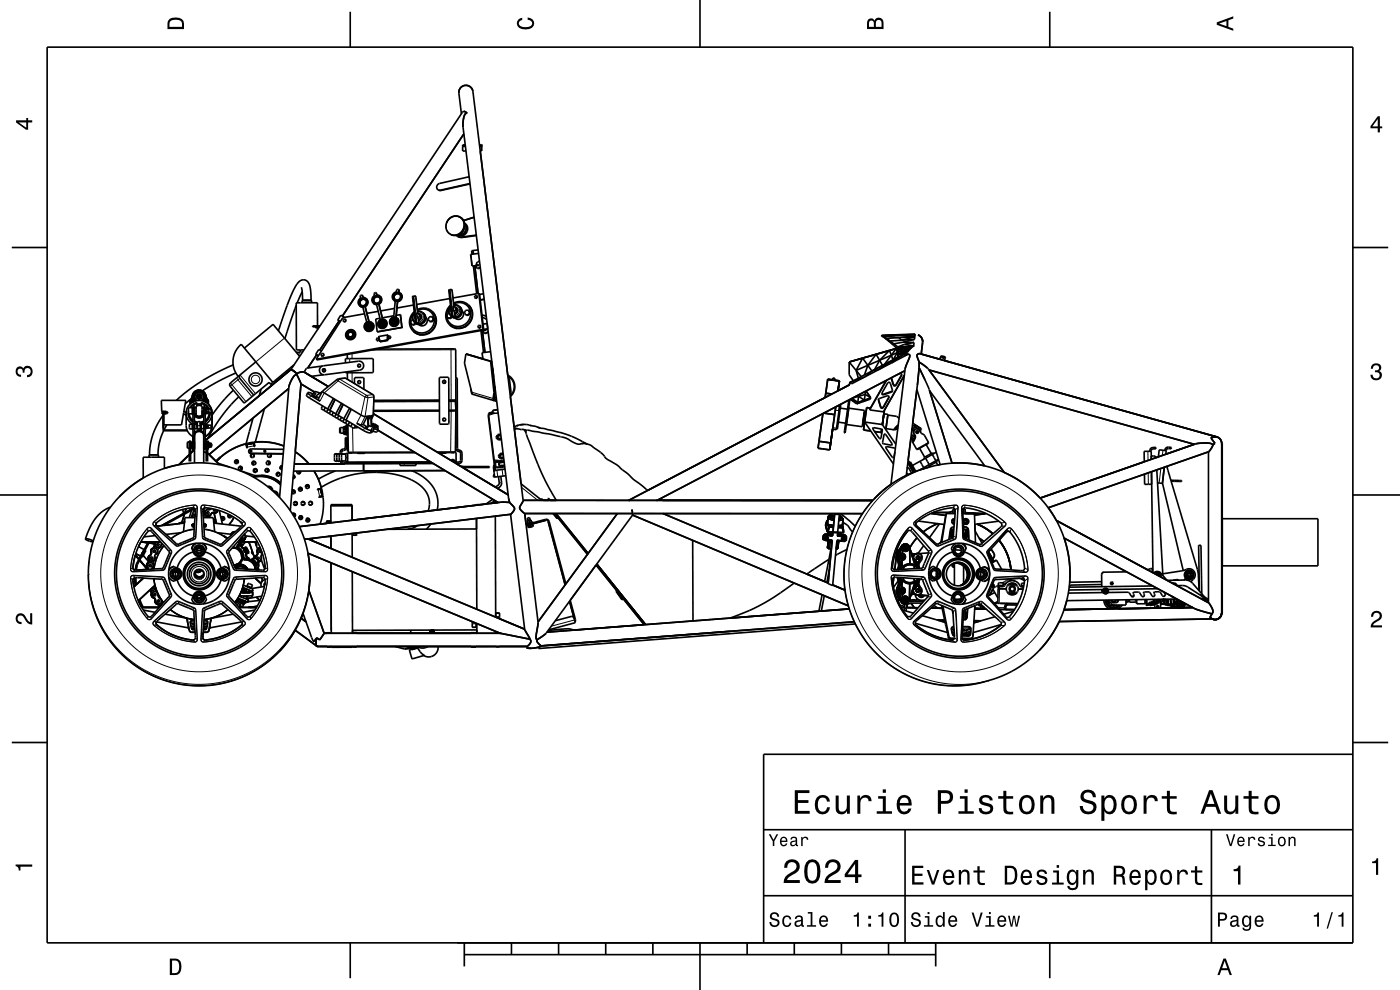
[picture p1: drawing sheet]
<svg xmlns="http://www.w3.org/2000/svg" width="297mm" height="210mm" viewBox="0 0 297 210" stroke-linecap="round" stroke-linejoin="round" font-family="sans-serif">
<g fill="none" stroke="#000" stroke-width=".35">
<path d="M10 10h277v190h-277zM74.3 2.5v7.5M148.5 0v10M222.7 2.5v7.5M97.9 24.1l-.5-4.3a1.5 1.5 0 0 1 1.3-1.7 1.5 1.5 0 0 1 1.6 1.3l10.7 86.8-.6 1.1a.74 .74 0 0 0 .3 1.1l.6 .5M98.1 31h.6M98.4 28.4l-25.8 38.7M98.7 30.7h-.6v1.3h.8M99.5 37.5l-6.3 1.4a.76 .76 0 0 0-.5 .6 .76 .76 0 0 0 .3 .8M99.7 38.9l-6.3 1.4h-.4M99.7 39l-6.2 1.4-.5-.1M101.7 30.7h.5v1.3h-.3"/>
<path d="M101.8 31h.4M2.5 52.5h7.5M95.3 46.4a1.99 1.99 0 0 1 3 .4 1.99 1.99 0 0 1-.8 2.9 1.97 1.97 0 0 1-2.6-.6 1.97 1.97 0 0 1 .4-2.7zM96.8 49.9l.2 .2M98.5 47.4a1.44 1.44 0 0 1 .5 1.9 1.44 1.44 0 0 1-1.9 .6M98.6 47.4a1.47 1.47 0 0 1 .2 1.7 1.47 1.47 0 0 1-1.7 .7M98.6 48.1l-.3 .8-.5 .6M98.6 47.6a1.39 1.39 0 0 1 .1 1.5 1.39 1.39 0 0 1-1.4 .7M100.3 53.1l.1 .8v-.3M100.4 56.4l.7 5.9M100.6 46.1l-2.3 .7-.6-.7M100.7 56.4l.7 5.9"/>
<path d="M101 49.9l-3.1 .4-.9-.2M101.1 50l-3.3 .4-.8-.3M101.4 56.1v.3zM101.4 53l-1.4 .2 .1 .7M101.5 56.1v.3M101.5 56.3h-.1M101.5 53.8l-1.7 .2 .3 2.4 .9-.1M101.7 55.4a.9 .9 0 0 0-.7 .6 .9 .9 0 0 0 .3 .9M101.9 56.7l-.6 .2M101.9 56.8l-.6 .1M287 52.5h7.5M49.5 77.4a41.7 41.7 0 0 0-12.1 7.5"/>
<path d="M50 79.1l-3.9 1.9-3.2 1.9M50.9 79.5l-.2 .5 .1 .2 3 3.6M51.8 73.8l6.1-5 5.7 6.8M54.3 76.8l-5.4 4.4-.2 .5 3.1 3.8 2-1.7M54.3 76.8l-3.1-3.8a4.8 4.8 0 0 0-.7 6.9M54.3 76.8l3.6 4.3M60.9 64.8l-1.8 5.4M61.7 78.4l36.3-54.4a.51 .51 0 0 1 .4-.4 .51 .51 0 0 1 .5 .2l.2 .2a1.3 1.3 0 0 0-.8 1.4l-.1 1.6 9.9 79.6M61.7 78.4l-18.2 15.1M61.7 78.4h.1M61.8 78.4l1.2 .9M62.4 77.4l-4.1 3.3"/>
<path d="M62.8 64.8l-2.4 7M63 79.5a1.78 1.78 0 0 0-1.3 1.4l-.4 1.2-2 23.4M63 79.5l.8 1.9M63 79.3a1.57 1.57 0 0 1 1.6-.4l5 3.1M63 79.3v.2M63.7 74.2l-.1 .5h-.7M63.9 60.9l.3 2.8h1.9v.5M64.1 61.9l-1 2.3M64.5 63.7h-.4v.5M66 63.7l-.1-1.9a2.32 2.32 0 0 0-1.1-2.4 1.76 1.76 0 0 0-2.1 1.3l-1.8 4.1M67 69.3l-.1 .2h.7M67 75.1l.5 .4"/>
<path d="M67 75.1v.1M67.2 75.3l-1.9 2.8M67.4 69.1l-.1-4.9h-4.5l.1 10h1.6M67.4 69.5v.4M67.6 69.5h.1M67.9 69.1h-1.6v.2h1.5h-.2M68 78l.6-.4 7.5-1a.96 .96 0 0 1 1 .8 .96 .96 0 0 1-.8 1.1l-7.5 1a.96 .96 0 0 1-.9-.5 .96 .96 0 0 1 .1-1zM68.1 75.3l.3 .3M68.1 75.3l.2 .2M68.2 74.5l-.6-.4-.6 1M68.3 75.5l.1 .1M68.4 77.7l-3.3 .4-.5 .7 1.5 1 2.5-.3"/>
<path d="M68.6 75.4l-.3 .1M68.6 75.4l.1 .1M68.7 75.5l-.3 .1M68.7 75.1v.4M68.7 75.1l-.2-.2-.3 .1-.1 .3M68.7 75.1l-.1 .3M71.7 67.9l.5 .3M71.7 67.9h.1M72 68.1l-4.2 6.2M73.1 67.3l-.8-.4-.6 1M73.2 67.7l.2 .2M73.2 67.7h-.3l-.1 .3 .2 .3"/>
<path d="M73.2 67.7h.1M73.3 68.2l-.3 .1M73.3 68.2h.1M73.3 77v-.9l5.9 .1-.1 2.9h-5.8v-.2M73.4 67.9l-.1 .3M73.7 75.2v.9M73.7 79.1v1.4M73.7 71l.2 .4M73.9 71.4l.4 .2M74.4 70.3l.4 .2M74.8 70.5a.65 .65 0 0 1 0 .9 .65 .65 0 0 1-.9 0M74.8 70.5a.65 .65 0 0 0-.9 0 .65 .65 0 0 0 0 .9"/>
<path d="M74.8 70.5h.1M74.8 70.5l.2 .4M76.3 64.8l.7 .4M76.7 63.3h.3zM76.9 62.6l.1 .5 .7 .2M76.9 62.6l-.4 .1v.5a1.02 1.02 0 0 0-.2 1.6M76.9 62.6l.1 .5M77.3 66.6l-4.6 .8-5.6 8.8M77.4 64.9l-.4 .2 .8 3.3M77.4 64.9l.9 3.3zM77.5 63.4a.9 .9 0 0 0-1.1 .2 .9 .9 0 0 0-.1 1M77.6 63.6a.73 .73 0 0 0-1 .1 .73 .73 0 0 0-.1 1"/>
<path d="M77.7 63.3a1.03 1.03 0 0 1 0 1.4 1.03 1.03 0 0 1-1.4 .1M77.7 63.3a1.02 1.02 0 0 1-.2 1.8M78 69.4l.3 .3M78.1 69.1h.3l-.1 .3h-.2zM78.5 69h-.5v.4M78.5 69v.3l-.1 .2-.4-.1M78.5 69l.2 .2M78.7 68.7a.72 .72 0 0 0-.9 .1 .72 .72 0 0 0-.1 .9M78.8 69.4a.58 .58 0 0 0-.5-.8 .58 .58 0 0 0-.6 .7 .58 .58 0 0 0 .8 .4M78.9 68.6a.88 .88 0 0 1-.1 1.2 .88 .88 0 0 1-1.1 .1M78.9 68.6a.88 .88 0 0 0-1.3 0 .88 .88 0 0 0 .1 1.3M78.9 68.6a.9 .9 0 0 1-.1 1.1 .9 .9 0 0 1-1.1 .2"/>
<path d="M79 68.5a1.03 1.03 0 0 1-.1 1.4 1.03 1.03 0 0 1-1.4 .1M79 68.5a1.03 1.03 0 0 0-1.4 0 1.03 1.03 0 0 0-.1 1.5M79 68.5a1.03 1.03 0 0 1 0 1.5 1.03 1.03 0 0 1-1.5 0M79.2 64.3l.7 .3M79.6 62.8l.3-.1zM79.8 62.1l.1 .5M79.8 62.1h-.4v.6a1.02 1.02 0 0 0-.2 1.6M79.9 62.6l.7 .2M79.9 72.2l.4 .1M79.9 72.2l.3 .1M80 70.4h.1M80.1 74.1l16.5-.1 .1 .2v6"/>
<path d="M80.2 72.3h.1M80.2 66l-2.4 .5M80.3 71.4l.1 .3M80.3 71.4l.1 .1M80.3 64.4l-.4 .1 .8 3.3M80.3 64.4l.9 3.3M80.4 71.7l.1 .4M80.4 71.7h-.3l-.3 .2 .1 .3M80.4 62.9a.9 .9 0 0 0-1 .1 .9 .9 0 0 0-.2 1.1M80.4 71.4h-.1M80.4 69.4l.1 .1M80.5 63.1a.73 .73 0 0 0-1 .1 .73 .73 0 0 0 0 1"/>
<path d="M80.5 72.1l-.2 .2M80.5 72.1l-.3 .2M80.6 62.8a1.03 1.03 0 0 1 0 1.4 1.03 1.03 0 0 1-1.4 .1M80.6 62.8a1.02 1.02 0 0 1-.2 1.7M80.6 72.4h.1M80.6 67.5l-.9 .2 .3 2.7M80.6 69.2h.1M80.7 72.4v.1M80.7 72.4l.1 .1M80.9 68.9l.2 .2M81 68.6l.3-.1-.1 .4-.3-.1zM81.4 68.5h-.5v.4"/>
<path d="M81.4 68.5v.3l-.1 .2-.4-.1M81.4 68.5l.2 .2M81.6 68.2h.1M81.6 68.2a.72 .72 0 0 0-.9 .1 .72 .72 0 0 0-.1 .9M81.7 68.9a.58 .58 0 0 0-.5-.8 .58 .58 0 0 0-.6 .7 .58 .58 0 0 0 .8 .4M81.8 68.1a.88 .88 0 0 1-.1 1.2 .88 .88 0 0 1-1.1 .1M81.8 68.1a.88 .88 0 0 0-1.3 0 .88 .88 0 0 0 .1 1.3M81.8 68.1a.9 .9 0 0 1-.1 1.1 .9 .9 0 0 1-1.1 .2M81.8 68a1.03 1.03 0 0 1 0 1.4 1.03 1.03 0 0 1-1.4 0M81.8 68a1.03 1.03 0 0 0-1.4 0 1.03 1.03 0 0 0 0 1.4M81.8 68l.1 .1M82.1 71.1l.2-.1v.4v-.2"/>
<path d="M82.2 71.1l-1.7 .3 .1 1M82.2 71.1l-.1 1.1-1.5 .2M82.2 71.1v.1M82.2 72l-1.5 .4M82.3 71.7v.5l-1.7 .3-.1-.4M82.3 71.7l.3 .2M82.8 71.7l-.2 .2M82.8 71.4l-.3-.2-.2 .2v.3M82.8 71.4l.1 .3M82.8 71.4v.3M82.8 71.7h.1M82.9 71.7l-.3 .2"/>
<path d="M82.9 69l.1 .1M83.1 68.9h.1M83.1 68.7v.1M83.4 68.5l.2 .2M83.5 63.6l.3 .3M83.5 63.6l.1 .1M83.5 67l-2.4 .4M83.5 68.1h.3l-.1 .3h-.2zM83.7 65.4l-3 .6M83.9 68h-.5v.5M83.9 68v.4l-.5 .1M83.9 68l.2 .2"/>
<path d="M84.1 67.7h.1M84.1 67.7a.72 .72 0 0 0-.9 .1 .72 .72 0 0 0-.1 1M84.2 68.5a.58 .58 0 0 0-.5-.8 .58 .58 0 0 0-.6 .6 .58 .58 0 0 0 .8 .5M84.2 62.1h.3zM84.3 67.7a.88 .88 0 0 1-.1 1.1 .88 .88 0 0 1-1.1 .1M84.3 67.7a.88 .88 0 0 0-1.3-.1 .88 .88 0 0 0 .1 1.3M84.3 67.7a.9 .9 0 0 1-.1 1.1 .9 .9 0 0 1-1.1 .1M84.3 63.9l-.5-.1-.3 3.5M84.3 63.9l-.3 3.4zM84.3 67.5a1.03 1.03 0 0 1 0 1.4 1.03 1.03 0 0 1-1.4 .1M84.3 67.5a1.03 1.03 0 0 0-1.4 .1 1.03 1.03 0 0 0 0 1.4M84.3 67.5l.1 .1"/>
<path d="M84.6 61.4v.5l.3 .3M84.6 61.4l-.5 .1v.4a1.03 1.03 0 0 0-.6 1.7M84.6 61.4h.1M84.6 61.4v.6M84.7 62.2a.88 .88 0 0 0-1.1 .1 .88 .88 0 0 0-.1 1.1M84.7 62.2h.1M84.7 62.2a.86 .86 0 0 1 .1 1.3 .86 .86 0 0 1-1.3-.1M84.7 62.2a.9 .9 0 0 0-1 .2 .9 .9 0 0 0-.2 1.1M84.8 62.5a.73 .73 0 0 0-1 0 .73 .73 0 0 0 0 1M84.9 62.2a1.03 1.03 0 0 1 .1 1.3 1.03 1.03 0 0 1-1.4 .2M84.9 62.2a1.03 1.03 0 0 1 .3 1.1 1.03 1.03 0 0 1-.9 .7M84.9 66.7h.1"/>
<path d="M84.9 66.7l-.8 .2M84.9 66.7l.4 2.8-5.3 .9M87.6 67.9h-.3l-.2 .6 .4 .4M87.7 64.7l-3.5 .6M87.7 62.8l-.2 .3 .6 5.1 .1 .3h.4M87.7 62.8h.4l.1 .1 .4 3.5M87.7 62.8h.1M87.8 68.3l.2 .1M87.9 66.1a2.83 2.83 0 0 0-.2 4.2M87.9 66.4a1.31 1.31 0 0 0 .1 2M88 66.8v.5M88 67.2v.4"/>
<path d="M88 68.4l.1 .1M88 68.7l-.5 .2M88 68.7l.1 .1M88.1 68.5l-.1 .2M88.1 68.8l-.6 .1M88.2 68.6l-.1 .2M88.5 67.3l.2 .2M88.5 65.7l.1-.1a2.73 2.73 0 0 1 3.1 .5M88.5 65.9a2.5 2.5 0 0 1 3.5 1.3 2.5 2.5 0 0 1-1.7 3.3 2.44 2.44 0 0 1-2.9-1.1 2.44 2.44 0 0 1 .5-3.1M88.6 66h.5l.6 .3M88.6 68.5h.1M88.7 66.5h.2a.74 .74 0 0 1 .6 .8 .74 .74 0 0 1-.7 .7"/>
<path d="M88.7 67.5v.1M88.7 67.6l.1 .8-.2 .1M88.8 66.6a.6 .6 0 0 1 .4 .6 .6 .6 0 0 1-.4 .5M88.8 66.6l.2 .5-.5 .2M88.8 66.6l-.4-.3 .1 1M89 71h.2M89.1 71h.1M89.7 66.3l.2 .2M89.7 66.3a1.33 1.33 0 0 1 .2 1.9 1.33 1.33 0 0 1-1.9 .2M89.9 66.5a1.35 1.35 0 0 1 .1 1.9 1.35 1.35 0 0 1-1.9 .1M89.9 66.5a1.35 1.35 0 0 1-.1 1.8 1.35 1.35 0 0 1-1.8 .1M90.3 67.3h.1"/>
<path d="M90.3 67.3a1.07 1.07 0 0 1 0 1.5 1.07 1.07 0 0 1-1.4 0M90.5 65.4h.1M91.1 70.6l.1 .1M91.2 70.6v.1M91.2 70.7h-.2M91.6 67.1l.4 .5M91.6 67.1l-.6 .2-.2 .5 .4 .4M91.6 67.1l.1 .1M91.7 66.1a2.91 2.91 0 0 1-.1 3.9 2.91 2.91 0 0 1-3.9 .3M91.7 66.1a2.9 2.9 0 0 1 0 4 2.9 2.9 0 0 1-4 .2M91.8 68.1l-.6 .1M91.8 68.1l.1 .1"/>
<path d="M91.9 68.2h-.7M92 67.6l-.1 .6M92 67.6l-.1-.1-.1 .6M95 67.4l.6 .2M95 67.4l.5 .1M95.3 66.5l-.5 .4 .2 .5M95.4 63.3l-7 1.3M95.4 61.4l-.2 .2 .6 5.3 .1 .3h.4M95.4 61.4h.4l.1 .3 .4 3.3M95.4 61.4h.1M95.5 67.5l.1 .1M95.6 64.7a2.83 2.83 0 0 0-.2 4.2"/>
<path d="M95.6 65a1.34 1.34 0 0 0 .1 2M95.7 65.5v.4M95.7 65.8v.4M95.7 67l.1 .1M95.8 67.1l-.3 .4M95.9 67.2l-.3 .4M96.2 66l.2 .2M96.2 64.3h.1a2.73 2.73 0 0 1 3.1 .4M96.2 64.5a2.5 2.5 0 0 1 3.5 1.3 2.5 2.5 0 0 1-1.7 3.3 2.44 2.44 0 0 1-2.9-1.1 2.44 2.44 0 0 1 .5-3.1M96.3 64.7l.5-.1 .6 .4M96.3 67.2h.1M96.4 65.1h.2a.74 .74 0 0 1 .6 .8 .74 .74 0 0 1-.7 .7"/>
<path d="M96.4 66.2l.1 .8-.2 .2M96.4 66.2h.1M96.5 65.2a.6 .6 0 0 1 .4 .6 .6 .6 0 0 1-.4 .6M96.5 65.2l.2 .5-.5 .3M96.5 65.2l-.4-.3 .1 1.1M96.6 69.6l.3 .1M96.8 69.6v.1M97.4 65a1.35 1.35 0 0 1 .2 1.9 1.35 1.35 0 0 1-1.9 .1M97.4 65a1.35 1.35 0 0 1 .4 1.9 1.35 1.35 0 0 1-2 .2M97.5 65.1a1.33 1.33 0 0 1 0 1.8 1.33 1.33 0 0 1-1.8 .1M98 65.9a1.07 1.07 0 0 1 0 1.5 1.07 1.07 0 0 1-1.5 .1M98.3 64v.1"/>
<path d="M98.3 64l-.1 .1M98.8 69.3h.1M98.8 75.1l-.3 1.9 1.6 6.4 .2 .3M98.8 75.1l5.5 1.6M98.8 75.1h.2M98.9 69.2v.1M98.9 69.3h-.2M99.3 65.7l.4 .5M99.3 65.7l-.6 .2-.2 .5 .4 .4M99.3 65.7l.3 .4M99.4 64.7a2.91 2.91 0 0 1-.1 4 2.91 2.91 0 0 1-3.9 .2M99.4 64.7a2.9 2.9 0 0 1 0 4 2.9 2.9 0 0 1-4 .2"/>
<path d="M99.5 66.7l-.6 .1M99.5 66.7l.1 .1M99.6 66.8h-.7M99.6 66.1l-.1 .6M99.6 66.1l.1 .1M99.7 66.2l-.1 .6M101 62.7l.3 .2M101 62.7l-.3 .1-.1 .3 .2 .2M101 62.7l.2 .2M101.1 63.2l-.3 .1M101.1 63.2h.1M101.2 63.2l-.4 .1"/>
<path d="M101.2 62.9l-.1 .3M101.2 62.9h.1M101.3 62.9l-.1 .3M101.6 62.2l.9 7.7M101.6 62.2l-5.5 1M101.6 62.2l.1 .2 .9 7.6M101.8 69l.2 .2M101.8 69l-.3 .1-.1 .3 .2 .2M101.8 69h.1M101.9 69.5l-.3 .1M101.9 69.5h.1M102 69.2l-.1 .3"/>
<path d="M102 70.1l.6 4.7M102.3 66.9l.9 .2M102.3 67.4l.9 .4M102.3 70.1l.6 4.6M102.5 69.9l-35.4 6.3M102.5 69.9l.1 .1M102.5 70l.1 .5 .3 .2M102.6 62.3l-.9 .2M102.6 70l-35.4 6.3-.1-.1M102.7 63.5l-.8 .2M102.7 63.4v.1M102.7 63.5h.1"/>
<path d="M102.9 69.9v.3l.1-.3v.2M103.3 68.6l-.8 .2M103.5 69.8l-.9 .1M103.5 69.8h.1M103.5 69.8l-.9 .2M103.6 70.4l-.7 .3M103.6 70.5l-.7 .2M104.1 74.6l-1.8 .2 .1 1.3M104.3 76.7h-.2l.7 6.6M104.3 76.7l.7 6.6M104.4 77.1h-.1M104.5 77.8h-.1"/>
<path d="M104.5 78.2l.1 1.8M107.7 79.6a2.75 2.75 0 0 1 .6 4.5M107.7 79.8l.4 .6 .3 3-.2 .5M180.1 76.8l.1 2.7 .8 1.3M180.1 76.8l2.6 3.1M181.6 78.6l.5 1.6M184.1 77.5l-1.1-1.5-1.4 2.6M184.1 77.5l-.7 2M184.1 77.5l.9 1.2M185.1 78.6l-1.6 1.3-3.3 1.3M186.6 76.4l-.7-1.2-1.8 2.3M186.6 76.4l-1.1 2"/>
<path d="M186.6 76.4l.6 1.1M187 71.1l.1 .2M187 71.1h.1M187.1 71.1v.1M187.1 71.3h.1M187.1 71.2v.1M187.1 71.2h.1M187.2 71.3l.1 .1M187.2 71.2v.1M187.2 71.2h.1M187.3 71.4h.1M187.3 71.2v.2"/>
<path d="M187.3 71.2v.1M187.3 71.2l.1 .1M187.3 71.2l-.1 .1M187.3 71.3v.1M187.3 71.3l.1 .2M187.3 71.3h.1M187.3 71.4l.1 .1M187.4 71.3l3.3 .3M187.4 71.3l.7 .5M187.4 71.3l.7 .7M187.4 71.3v.2M187.4 71.5l.7 .5"/>
<path d="M188.1 71.8v.2M188.1 71.8l.7 .8M188.1 71.8l.7 .5M188.1 72l.7 .6M188.8 72.6l.7 .6M188.8 72.3v.3M188.8 72.3l.8 .6M189.1 75.4l-7.5 3.2M189.1 75.4l-.4-1.1-2.1 2.1M189.1 75.4l.3 1M189.1 75.4l-1.5 1.9M189.4 76.4l-4.3 2.2"/>
<path d="M189.5 73.2l.8 .7M189.6 72.9l-.1 .3M189.6 72.9l.9 .7M190 76.1l-.6 .3M190 76.1l-9.8 5.1M190 76.1l-3.7 2.4-1.2 .1M190.1 73.9h.2l-10.2 2.9M190.1 73.9l-1 1.5M190.1 73.9l.2 .9M190.2 71.1l-2.9 .1M190.2 71.1l-2.8 .2M190.2 71.1l3.9 .4"/>
<path d="M190.3 73.9h.1M190.3 71.1h-.1M190.3 71.1l-3 .1M190.3 73.9l.1 .3M190.3 74.8l-1.2 .6M190.3 74.8l.2 .9M190.3 74.8l-.8 1.5M190.4 74.2h.1M190.4 74.2l.1 .3M190.5 73.6l-.2 .3M190.5 73.6h.1M190.5 73.6v.1"/>
<path d="M190.5 74.5v.6M190.5 74.5l.1 .1M190.5 74.6l-.2 .2M190.5 74.8h-.2M190.5 73.7l-.1 .5M190.5 73.7v.1M190.5 73.8l-.1 .4M190.5 73.8l1 .2M190.5 73.8v.4M190.5 73.8h.1M190.5 75.1l.1 .6v-.5M190.5 75.1l.1 .1"/>
<path d="M190.5 74.2v.3M190.5 74.2l.1 .4M190.5 74.2h-.1M190.6 74.6v1.2M190.6 74.6l-.1 .5M190.6 75.6l-.1 .1M190.6 75.7h-.1M190.6 75.7l-.7 .4M190.6 75.7l-1.2 .7M190.7 79.3l.4-.1 .2 .3-1.4 2.4-.4-.2-.4-1.5M190.7 71.6l-2.6 .2M190.7 71.6l.5 .6"/>
<path d="M190.9 73.6h-.4M190.9 73.6l-.4 .1M190.9 73.6l-.4 .2M191.2 72.2l-2.4 .1M191.3 79.5l-1.4 2.2-.4-.2-.4-1.4M191.3 74.9l.2 .4-.9-.1M191.3 74.9l-.7 .3M191.3 74.9l.7 .1M191.3 79.4v.1M191.4 74.4l-.8 .2M191.4 74.4l-.1 .5M191.4 74.4l-.8 .8"/>
<path d="M191.5 74l-1 .2M191.5 74l-.9 .6M191.6 72.6l-2 .3M191.6 72.6h2.3M191.9 79.6l-4.5 7.8-2.9-.5M191.9 73l1.9 .4M191.9 73l-1.4 .6M192 75v.5l-11.4 5.9-.4-.2M192 75l-2.9 2 .9-.9M192 75l-2 1.1M192 78.6l-52.6 27.5M192 75h.1"/>
<path d="M192 74.6l-.7 .3M192 74.6v.4M192 74.6l.5 .2M192.2 73.6l-.7 .4M192.2 73.6l-1.7 .2M192.2 73.6l.3 .2M192.2 74.2l-.9 .7M192.2 74.2l-.2 .4M192.4 74.9l-.4 .2M192.4 74.8v.5M192.5 74.8l-.5 .2M192.5 73.8l-1.1 .6"/>
<path d="M192.5 73.8l-1 .2M192.6 75.2a.45 .45 0 0 1 .4 .2 .45 .45 0 0 1-.1 .6l-.9 2.3M192.6 75.2a.45 .45 0 0 1 .4 .2 .45 .45 0 0 1-.1 .6l-.9 2.3-3 24.5-1.8 1.3-1.7 1.7M192.6 75.2l-.6 .3M192.8 74.4l-.8 .2M192.8 74.4l-.3 .4M193.1 74l-1.7 .4M193.1 74l-1.1 .6M193.1 74l-.3 .4M193.4 73.7l-1.2 .5M193.4 73.7l-.3 .3M193.4 73.7l-.9 .1"/>
<path d="M193.7 73.4l-2.8 .2M193.7 73.4l-1.5 .2M193.8 73.4l-1.3 .4M193.8 73.4l-.4 .3M193.8 73.4l-1.6 .2M193.8 73.4h.1M193.8 73.4h-.1M193.9 72.6l-.1 .8M193.9 72.6l-2 .4M194 72l-2.4 .6M194 72l-2.8 .2M194.1 71.5l-3.4 .1"/>
<path d="M194.1 71.5l-2.9 .7M194.1 71l-3.8 .1M194.1 71l-3.9 .1M194.1 71l-.1 1M194.1 71h.1M194.1 71l-7.1 .1M194.8 71.1h.1M194.8 71.1a1.5 1.5 0 0 1 .9 1.6l-.3 2.4 4 1.1 .3-.7 .8 .3v.2M194.8 71.1l.3 .1M195 76.8v1.2M195 78l-2.7 22.8M195 76.8l2 1.5 16 21.9 2 1 2.1 1.3 1.8 1.4 1.8 1.8 32.9-11.5"/>
<path d="M195 78l2.1 4.6 4.9 15.6 3.5 .1 3.4 .5-11.7-16M195.2 75a.51 .51 0 0 0-.6 .2 .51 .51 0 0 0 0 .6l.4 1M195.2 75h.1M195.2 75l62.9 17.7M195.2 71.3l.4 .5 .1 .7M197.1 78.5l56.3 15.7-6.1 2.2 .1-.8M199.8 75.8l.4 .1zM200.5 76h.1M200.5 76l-.1 .5M200.5 76l-.8-.3-.3 .5M33.6 97v-.5h-1.2h-.8v.5M34.4 87.4l-.2-2.5h5.2l-.9 5.2h-3.8"/>
<path d="M34.4 87.5h.2M34.6 87.2l.1 4.1 5 .1M34.6 88.1a14 14 0 0 0-2.9 8.4M34.6 90.9h.1M34.7 91.4a11.5 11.5 0 0 0-1.2 5.1M34.7 87.2l.1 4h4.9M34.9 87.2v.6M34.9 87.5h.4M35.3 87.3h-.9v.5h.9M35.3 87.3v.5M35.3 87.3h.1M35.4 87.3l-.1 .5"/>
<path d="M35.4 87.4h.2v.3h-.2M35.4 90.1l-.6 1.1M38.9 87.8l.6 .3M39 87.3l.5 .2M39.5 87.6a2.75 2.75 0 0 1 2.7-2.7 2.75 2.75 0 0 1 2.8 2.7M39.5 87.6a2.67 2.67 0 0 0 1.3 2.3M39.5 87.6v2.6a2.69 2.69 0 0 0 1.4 2.4M39.9 87.6a2.22 2.22 0 0 0 1 1.9M39.9 87.6h.1M40 87.2l-.1 .4M40.1 87.8l.3 .9 .5 .5M40.1 96.4l-2.1 2.2-3.1 .8v-2.4h-4.5v4.4l-2.7 1.8-2.4 2.2"/>
<path d="M40.1 97.9v-4.3h.3v4.3M40.1 93.8h-.4v1.2l.4 .1M40.3 85l.3 .2M40.3 85v.7M40.4 84.8v.2l.2 .2M40.4 84.8l-.1 .2M40.4 94.1h.1M40.4 94.8h.1M40.5 84.9v.1M40.5 84.9l.2-.1-.3 .1 .1 .1M40.5 94.8h.1M40.5 85l.1-.1-.1 .1"/>
<path d="M40.5 85l.2 .1M40.5 84.9h.1M40.5 94h.2M40.5 94v.1M40.5 94v.8M40.5 94.8h.2M40.6 85.2h.1M40.6 84.9l-.1 .1M40.6 85.2l.1 .2M40.7 84.5l-1.4 1.2M40.7 84.7l-.3 .1M40.7 84.8l-.2 .2"/>
<path d="M40.7 84.3v.1M40.7 84.3v.8M40.7 85.1h-.1M40.7 84.9l-.1 .1M40.7 84.9h-.1M40.7 84.4h.1M40.7 84.9l.1 .1M40.7 85.2h-.1M40.7 84.4v.5M40.7 85.1l-.1 .1M40.7 85.1h.1M40.8 93.6v1.6"/>
<path d="M40.8 93.6h.1M40.8 95.2h.1M40.8 89.9v1.2h.1M40.8 90h-.6v1h.6M40.8 86.5h-.8v1.3h.8M40.8 89.9h.1M40.8 84.4h.1M40.8 84.2v.1M40.8 84.2l-.1 .1M40.8 84.2a1.45 1.45 0 0 1 1.4-1.4 1.45 1.45 0 0 1 1.5 1.4M40.8 85l-.1 .1M40.8 84.2l.4 .9"/>
<path d="M40.8 84.3l.3 .9M40.8 85.1v.2M40.8 84.2h.1M40.8 85v.3M40.8 84.6v.4M40.8 84.6v.3M40.8 84.6l.1 .4M40.8 84.7l.1 .4M40.8 84.8v.3M40.8 84.8l.1 .3M40.8 84.8v.4M40.8 84.9v.3"/>
<path d="M40.8 84.9l.1 .3M40.8 84.6v.8M40.8 85h.1M40.8 85v.2M40.8 84.7v.2M40.8 84.8v.1M40.8 84.9v.1M40.8 84.7l.1 .2M40.8 84.6l.1 .3M40.8 84.9h.1M40.8 84.6l.1 .7M40.8 84.6v.1"/>
<path d="M40.8 85v.1M40.8 84.6h.1M40.8 84.9l.1 .2M40.8 84.9v.2M40.8 84.7v.1M40.8 84.8h.1M40.8 85.2v.1M40.8 85.2l.1 .1M40.8 85.1l.1 .2M40.8 85.1v.1M40.8 84.7l.1 .1M40.8 85.3h.1"/>
<path d="M40.9 85.1h.1M40.9 84.8h.1M40.9 85.2h.1M40.9 85.2v.1M40.9 84.8v.5M40.9 85.2h-.1M40.9 85h.1M40.9 85.1h-.1M40.9 95.5l-.1 .3M40.9 92.6v1M40.9 95.2v.5M40.9 84.9v.4"/>
<path d="M40.9 86.3h-.1v1.6h.1M41 84.2l.4 .9M41 84.2a1.25 1.25 0 0 1 1.2-1.2 1.25 1.25 0 0 1 1.3 1.2M41.1 84.2a1.19 1.19 0 0 1 1.1-1.2 1.19 1.19 0 0 1 1.2 1.2M41.1 84.2l.1 .4 .3 .5M41.1 84.2h.1M41.1 83.8l-.1 .4M41.1 85.8l-.7 .7M41.1 85.8v.5M41.2 95.3l-.8 .9M41.2 89.6l.7 .2M41.2 89.3l.7 .2"/>
<path d="M41.2 88.1a1.22 1.22 0 0 0 2 0M41.2 90h.1M41.2 93.6h.1M41.2 95.3h-.3v-9h.3l.1 11.9M41.2 86.3h.1M41.2 87.9h.1M41.2 95.2h.1M41.2 91h.1M41.2 92.7l.1 .1M41.2 92.3l.1 .2M41.2 85.1a1.38 1.38 0 0 1 .1-1.9 1.38 1.38 0 0 1 1.9 0 1.38 1.38 0 0 1 0 1.9M41.3 93.7h.1"/>
<path d="M41.3 86.3l.3 .2M41.3 90l.5 .1M41.3 95.2h.1M41.3 92.3a1 1 0 0 1 .9-.8 1 1 0 0 1 1 .8M41.3 87.9l.1 .3M41.3 87.9h.1M41.3 87.9v.2M41.3 87.9v.1M41.3 85.1a1.31 1.31 0 0 1 0-1.9 1.31 1.31 0 0 1 1.9 0 1.31 1.31 0 0 1 0 1.9M41.3 88a1.09 1.09 0 0 0 1.8 0M41.3 88l.1 .2M41.4 88.2a1.13 1.13 0 0 0 1.7 0"/>
<path d="M41.4 88.2a1.11 1.11 0 0 0 1.6 0M41.5 85a1.13 1.13 0 0 1-.1-1.6 1.13 1.13 0 0 1 1.7 0 1.13 1.13 0 0 1-.1 1.6M41.6 87.8h.1M41.6 86.2l.6-.2 .7 .2v1.9l-.7 .2-.6-.2zM41.6 87.8l-.3 .1M41.7 91.4l-.3 .3-.2 .4M41.7 91.6l-.3 .3-.2 .4M41.7 91.4v.2M41.7 91.6h.1M41.7 85a.98 .98 0 0 1-.2-1.5 .98 .98 0 0 1 1.5 0 .98 .98 0 0 1-.2 1.5M41.8 85.6l-.7 .2M41.8 86.1v-.7a2.32 2.32 0 0 0-1.6 1.1"/>
<path d="M41.8 85.7h.9M41.8 90.7v.2l-.5 .1M41.8 90.8h.1M41.9 90v1M41.9 89.5v1.9M41.9 91.4h.1M41.9 91.3v.1M42 84.1l.3-.1 .1 .1M42 84.1l.3 .2 .1-.2M42.1 84.2h.1M42.1 84.2v.1M42.1 84v.1"/>
<path d="M42.1 84l-.1 .1M42.1 84.1h.1M42.1 84.1v.1M42.1 84h.1M42.1 84.3h.1M42.2 84.3h.1M42.2 84h-.1M42.2 83.9l-.1 .1M42.2 86h-.4M42.2 86h.5M42.2 83.9v.1M42.2 84h.1"/>
<path d="M42.3 84.3h.1M42.3 84h.1M42.3 84l.1 .1M42.4 84.3h-.1M42.4 84.3h.1M42.4 84.1h.1M42.4 84.2h.1M42.4 83h.1M42.4 83l.7 .3M42.4 84.1v.1M42.5 89.5l.1 1.8M42.5 89.5h-.6"/>
<path d="M42.5 91.3h.1M42.6 89.9l.6-.2zM42.6 91.4l.5 .3 .1 .4M42.6 91.5l.5 .3 .1 .5M42.6 91.4h-.9M42.6 91.4v.1M42.6 91.5l-.1 .1M42.6 91.3v.1M42.6 91v.3M42.6 91v.4M42.7 90v.9M42.7 90v.2"/>
<path d="M42.7 90l-.1-.1v1.1l.1-.1M42.7 90.2h.1M42.7 90.1v.6zM42.7 90.1v.1M42.7 86.1v-.7a2.3 2.3 0 0 1 1.7 1.3M42.7 85.6l.6 .2M42.7 90.9l.5 .1M42.7 90.9h.1M42.7 83.1l.4 .2M42.9 87.8l.3 .1M42.9 87.8h.1M43.1 83.3h-.1"/>
<path d="M43.1 88l-.1 .2M43.2 87.9l-.1 .1M43.2 87.9h.1M43.2 87.9v.2M43.2 87.9l-.1 .3M43.2 95.9l.5 .1M43.2 93.7h.1M43.2 95.2h.1M43.2 90h.1M43.2 93.6h.1M43.2 86.3h.1M43.2 91h.1"/>
<path d="M43.2 86.3l-.3 .2M43.2 90l-.5 .1M43.2 89.3l-.7 .2M43.2 95.3h.3v-9h-.3v11.9M43.2 92.7v.1M43.2 92.3v.2M43.3 85.8l.8 .8M43.3 85.8v.5M43.4 83.8v.4M43.4 84.2l-.1 .5-.3 .4M43.4 84.2h.1M43.4 84.2l-.3 .9"/>
<path d="M43.5 84.2l-.4 .9M43.5 85h.1M43.5 86.3h.1M43.5 87.9h.1M43.5 95.2h.2M43.5 91h.1M43.5 90h.1M43.6 84.9l-.1 .1M43.6 87.8h.1M43.6 86.5h.1M43.6 84.9v.4M43.6 84.9h.1"/>
<path d="M43.6 85h.1M43.6 85.1h.1M43.6 85.3h.1M43.6 85v.1M43.6 84.9v.1M43.6 84.8v.5M43.6 85.2h.1M43.6 85.2v.1M43.6 84.8h.1M43.6 90v1M43.6 90l.2 .1M43.6 84.7v.1"/>
<path d="M43.6 84.8v.1M43.6 84.7v.3M43.6 84.7h.1M43.6 85v.3M43.6 86.5v1.3M43.6 86.5l.2 .1M43.6 84.9v.2M43.7 84.7l-.1 .2M43.7 84.7l-.1 .1M43.7 84.6l-.1 .1M43.7 84.9l-.1 .3M43.7 85l-.1 .3"/>
<path d="M43.7 85l-.1 .2M43.7 84.7l-.1 .3M43.7 84.6h.1M43.7 84.6l-.1 .7M43.7 84.7l-.1 .4M43.7 84.6l-.1 .4M43.7 84.9l-.1 .4M43.7 84.8l-.1 .4M43.7 84.8l-.1 .3M43.7 84.6l-.1 .3M43.7 84.8v.3M43.7 84.6v.1"/>
<path d="M43.7 85l.1 .1M43.7 84.2l-.4 .9M43.7 84.3l-.3 .9M43.7 85.1v.2M43.7 84.2h.1M43.7 84.2v.1M43.7 85.1v.3M43.7 84.4h.1M43.7 85l.1-.1zM43.7 93.6v1.6M43.7 95.2h.1M43.7 93.6v4.3"/>
<path d="M43.7 90.2v.3M43.7 90.5v.3M43.7 90.5h.4l-.1 .3M43.7 90.1v.1M43.7 90.5h.1M43.7 90.8h.1M43.7 90.1h.4v.7h-.4M43.7 84.2l.1 .1M43.8 86.9v.5M43.8 86.6v.2M43.8 87.4v.3M43.8 86.8l1-.1v.8h-.5"/>
<path d="M43.8 86.9h.4l.1 .2M43.8 87.4l.4 .1v.2M43.8 87.7h.4M43.8 86.6h.1M43.8 86.8v.1M43.8 87.4h.1M43.8 87.7h.1M43.8 86.6h.4M43.8 87.7l-.2 .1M43.8 90.8l-.2 .2M43.8 85.1h.1M43.8 85.1v.1"/>
<path d="M43.8 84.3h.1M43.8 85.2h.1M43.8 84.7l.3 .1M43.8 84.8l.2 .2M43.8 84.3l-.1 .1M43.8 84.3v.8M43.9 85.2h.1M43.9 85.2l-.1 .2M43.9 85l-.1-.1 .1 .1M43.9 85l-.1 .1M44 85l-.2 .1M44 84.9l-.2-.2 .2 .2v.1"/>
<path d="M44 84.9v.1M44 96.1l2.6 2.5M44 90.2l.1 .3h-.4M44 93.6h-.5M44 95.3h.2v-1.8h-.2v4.4M44.1 84.8v.2l-.2 .2M44.1 84.8v.1M44.1 90.2h.7v.6h-1.1M44.1 84.9h.1M44.1 84.9l.1 .1M44.2 85a1.68 1.68 0 0 0 .5 1.5l.3 1.1M44.2 85l-.3 .2"/>
<path d="M44.2 95h.1M44.2 93.9h.1M44.2 86.6l.1 .1M44.2 86.6v1.1M44.3 87.2l-.1 .2h-.4M44.3 93.9v1.1M44.3 93.9l.1 .1M44.4 87.5a2.06 2.06 0 0 1-.9 1.7M44.4 94.3v.3M44.4 94v.2M44.4 94.6v.2M44.4 94.3h.3v.1"/>
<path d="M44.4 94.6l.3 .1M44.4 94h.3M44.4 94.8h.3M44.4 94.2v.1M44.4 94.6h.1M44.4 94.8l-.1 .2M44.4 96.4v.1M44.5 87.5v.1M44.5 87.6a2.23 2.23 0 0 1-1 1.9 2.34 2.34 0 0 0 1-1.9zM44.5 87.6h.1M44.7 94v.1M44.7 94v.8"/>
<path d="M44.7 94.1l-.3 .1M44.7 94.4v.2h-.3M44.7 94.7v.1M44.7 94.1h.1M44.7 94.7h.1M44.8 94.1v.6M45 87.6v2.6a2.67 2.67 0 0 1-1.5 2.4M45 87.6v.2a2.67 2.67 0 0 1-1.4 2.2M45.5 90.6l-1.4 2.4M46 97.7l.8-.7-1 .9zM46.2 98.3l2.6 .8M46.8 97l-.9 .9"/>
<path d="M46.8 97h.1M49.5 82.8l-2.2 2.3-2.3 2.9M50.1 97.6v.2M50.1 97.8l-.3 .2M50.1 97.8l.3 .5M50.1 97.6l.4 .6M50.7 84.2a31.4 31.4 0 0 0-5.2 6.4M50.7 99.7l3.7 1.2M50.8 99l.4 .6M50.9 98.9l.4 .7M51.8 94.2l-1.6 .6-1.6 .8-1.4 1-1.3 1.3M51.8 94.2v.1"/>
<path d="M52.2 94.1l-.4 .1M52.3 94.3l.1 .5M52.3 94.3l.1 .2M52.3 94.3h.1M52.3 94.2l-.1 .1M52.3 94.3l.1 .6M52.4 95l-.2-.6a.64 .64 0 0 0-.9 0l-2.5 1.2-2 1.4M52.4 94.5h.1M52.4 94.5v.3M52.4 94.5v.4M52.4 94.8v.2M52.4 94.9v.1"/>
<path d="M52.8 95.9l.4 .2 6.9 .1M52.8 95.9l.4 .3 6.9 .1M53.1 95.6l.2-.1 .1 .3-.2 .1zM53.2 96.6h-.1M53.2 96.6l.1 .4M53.2 96.5v.1M53.3 96.4l.1 .7M53.4 95.7l-.1-.1-.2 .2M53.5 98l.2 .6M53.6 97.9l.2 .7M53.7 88.7l-1.5 5.4M53.8 94l-1.6 .3"/>
<path d="M53.8 94h.1M53.8 94l-1.5 .3M53.8 94l-1.5 .2M53.8 94l.1 .7M53.9 94l.1 .7M53.9 99.5l.2 .7M53.9 94l-1.7 .3M53.9 93.9l-.1 .1M53.9 99.5l.2 .5 .2 .2M54 94.5l-.1 .2M54 94.7h-.1M54 94.6v.1"/>
<path d="M54.2 93.8h3.1l2.9 .8-2.4-.6-2.5-.3-1.3 .2v.8M54.2 93.8l-2 .3M54.2 93.8h.1M54.5 99.6v.4M55.4 82.5l-.4 1.5M56 95.6l.2-.1 .2 .3-.2 .1zM56.1 86.7l-1.9 7.1M56.3 99.6v.3M56.4 99.5h.5l.1 .1-.1 .5M56.4 99.5l-.1 .4 .3 .3M56.4 95.7l-.2-.1-.2 .2M56.6 97.9h.5l.2 .4-.1 .2"/>
<path d="M56.6 97.9l-.1 .5a.4 .4 0 0 0 .7 .1M56.6 97.9h.5l.2 .2-.1 .4M56.8 99.4l-.1 .6-.2 .2M56.9 99.5l-.3 .7M57 96.3l-.2 .5 .3 .2 .4-.3-.2-.4M57.1 97.9l-.2 .7M57.2 97.9l-.1 .7M57.4 96.3l-.1 .7M57.5 96.4v.2M57.5 96.6h.1M57.5 96.6l-.1 .3M57.5 81.6l-.1 .3"/>
<path d="M57.6 81.8l-.5-.7-3.3 2.7M57.9 81.1l-.5 .4M58.3 80.7l-.4 .4M58.3 80.7l.3 .3M59.8 98.8l-.4 .6M59.9 98.9l-.4 .6M59.9 98.8h-.3l-.2 .3 .2 .5h.2M60.2 95.4l-6.9-.2a.5 .5 0 0 0-.5 .7M61.3 82.4l-16.9 14M62.6 95.9l1.5 1.1 1.4 1.4M62.6 95.8l1.7 1.4 1.3 1.2 26.3-.1M63.3 99.9l.3 .3"/>
<path d="M63.7 99.9l-.1 .5-.3 .1-.3-.3v-.3M63.8 81.4l-2.2 26.9M63.8 81.4l2.9 1.7M65.3 83.3l-.3 .6 .3 .3 4.2 2.6M66.1 83.7l1.1 .6zM66.7 83.1l1.1 .3M66.7 83.1l.4 .5h-.6l-.8-.3h-.4M66.7 83.1l-.3 .5M67.7 83.5h-.2l.1 .1M67.8 83.4h.1M67.8 83.4v.1M67.9 83.4h-.1"/>
<path d="M68.1 83.2h.1M68.1 83.2v.1M68.1 83.2l-.1 .1M68.3 83.1l-1.1 .7-.1 .3 .5 .3M68.4 83l-.9 1.7 .4 .4-2.2-1.3-.4-.5M68.4 83l2.4 1.6M68.4 83l3.1-2.5 1.6-.3 6 3.5M68.4 86.1l-.2 .5 .5 .4M68.7 87l.6 .4M69 86.4l-.3 .6M69.3 87.4l.6 .3M69.6 86.8l-.3 .6"/>
<path d="M69.9 87.7l.5 .3M70 87l1.2 .8M70 87l-.1 .1M70.2 87.1l-.3 .6M70.4 88l.6 .4M70.7 84.6l-1.2 2.2 .4 .3M70.7 84.6h.1M70.7 84.6l.4 .2M70.7 87.5l-.3 .5M70.8 84.6l.3 .1M71 96.3l.5-.1v1.7l-.5-.1zM71 88.4l.6 .3"/>
<path d="M71.1 84.8l-1.2 2.3M71.1 84.7l1.5 .9M71.1 84.7v.1M71.1 84.7l-1.1 2.3M71.2 99.9l-3.7 1.7M71.3 87.9l-.3 .5M71.5 96.3l.5-.1v1.7l-.5-.1M71.6 88.7l.6 .4M71.7 88.1l1.3 .7M71.9 88.2l-.3 .5M72.2 89.1l.5 .3M72.2 90.8v1"/>
<path d="M72.2 96.3v-.5a.85 .85 0 0 1 .9-.6l.2-.4v-2h.3v2.2a.86 .86 0 0 1-1 .6l-.1 .3v2l-.5-.1M72.2 97.8a.69 .69 0 0 0 .7 .6M72.2 90.7v1.2M72.2 90.7h.6M72.2 91.9h.6M72.4 85.6l-1.2 2.2 .5 .3M72.4 85.6l.4 .2-1.1 2.3M72.4 85.6h.2M72.4 88.5l-.2 .6M72.5 96.2l-.5 .1M72.5 97.8l.4 .3 18.5-.1M72.6 85.6l1.7 1.1"/>
<path d="M72.7 89.4l.6 .4M73 90.5h.1M73 92v.1M73 88.9l-.3 .5M73 90.5h.3M73.2 98.1v.3h-10.8M73.2 90.5h-.4v1.5l.5 .1M73.2 90.5v.4M73.2 91.6l.1 .5M73.3 90.5v.4M73.3 90.5h-.1M73.3 91.6v.5"/>
<path d="M73.3 92.1h.1M73.3 90.9h-.3v.4v.3h.3M73.3 90.9v.4M73.3 91.3v.4M73.3 91.6v.1M73.3 89.8l.6 .3M73.3 90.9h.1M73.3 91.7h.1M73.3 90.6h.1M73.3 90.6v1.4M73.3 92h.1M73.4 97.1v.8h.4"/>
<path d="M73.4 96.3h-.9M73.4 97.8h-.9M73.4 92.1h-.4M73.4 90.4h.1M73.4 90.4v1.8M73.4 92.2h.1M73.4 92.2v.1M73.4 90.3h.3v2h-.1M73.4 90.3v2M73.4 90.3v.1M73.4 89.1l4.3 2.5 .8 .2 .3-.6M73.6 92.3h.1"/>
<path d="M73.6 92.3h-.2M73.6 89.2l-.3 .6M73.7 92.6v3.2M73.7 90.4h.1M73.7 92.2h.1M73.8 96.2h-.4v.9M73.8 97l-.4 .1M73.8 90.1l.1 5.8 .2 .2M73.9 90.1l.5 .3M74 96l-.2 .1v2l17.6-.1M74.1 96.1h.1M74.1 86.6l-1.2 2.3 .5 .2 1.1-2.3"/>
<path d="M74.1 86.6l.2 .1M74.1 86.6l.4 .2M74.2 89.5l-.3 .6M74.3 86.7l.2 .1M74.5 86.8l2.5 1.5h.9M74.5 86.8h.1M74.7 89.9l-.3 .5M74.8 96.1h-.7M75.2 81.4l.1-1.3h1.8l.1 2.5M75.4 90.3l-.2 .5-.8-.4M75.6 90.4l-.2 .4-.2-.1M75.8 90.5l-.1 .2h-.2"/>
<path d="M75.8 96.1h.1M75.9 96.1l1.4 .1M76 90.6l-.3 .1M77 96.1l.1 .1M77 90.1h-.5l-.8-.3 2.1 1.2 1 .2M77 90.1l.9 .5M77.1 96.2h.1M77.1 98.4v1.5M77.4 96.1v.1M77.4 96.1l-.1 .1M77.5 90.6l.6 .3zM77.9 88.3l-.9 1.8"/>
<path d="M77.9 88.3h.1M78 88.3l.1 2M78 88.3h-.1M78 88.3h.1M78.1 90.3l-.2 .3M78.1 88.3l.1 2M78.1 88.3h-.1M78.2 90.2l.4 .3M78.2 90.3l-.3 .3M78.2 90.3h-.1M78.6 88.2l-.6 .1M78.6 88.2l-.5 1"/>
<path d="M78.6 88.2l.1 .1M78.7 91.6l.3 .1M78.7 88.2h-.1M78.7 88.3l.1 1.9M78.7 88.2h.1M78.7 91.6h.1M78.7 91.6h.2M78.7 91.5v.1M78.8 90.2l-.2 .3M78.8 88.2l.1 2M78.8 88.2l-.1 .1M78.8 90.4l.7 .4 .6-.1"/>
<path d="M78.8 91.7h-.2M78.9 90h.1M78.9 91.6h.1M78.9 90.1l.7 .4 .6-.1M78.9 90.2l-.3 .3M78.9 90.2h-.1M79 90.2l.3 .2M79 90h-.1M79.1 83.7h.1M79.1 83.7l.2 .5-.1 3.9M79.1 89.8l-.1 .4M79.1 89.8l.6 .4"/>
<path d="M79.1 89.8v.1M79.1 91.4l-.4 .1M79.1 89.9l.3 .2M79.1 89.9l-.1 .3M79.1 91.4l-.1 .3-.1-.1M79.2 88.1l-.5 .1M79.2 88.1l-.4 .8M79.2 88.1h.1M79.2 87.8l28.6 17.2M79.4 90.9l-.7 .1 .1 .2M79.4 90.9l.8 .2M79.4 90.9l-.3 .5"/>
<path d="M79.4 90.1l.3 .1M79.4 90.1l-.1 .3M79.6 90l.6 .4M79.7 90.2l-.1 .3-.3-.1M80 90.7l.2 .4M80.1 90.7h.1M80.1 91.2l25.6 15.4-1.6 .2 .9-.6M80.2 91.1l-.3 .5-.8-.2M80.2 90.4h.1M80.2 90.4l-.1 .3M87.4 99.8a7.9 7.9 0 0 1 5.5 6.8l-.1 1.6M88.1 96l-13.3 .1"/>
<path d="M88.3 98.3v.4l-3.5 .1v-.4M93.2 80.1h2l-.1 9.9-1.9-.1zM93.2 85l-13.9 .1M93.2 87.2h-14M93.2 87l-14 .1M93.5 96.1h-.1M93.5 96v.1M94.2 80.7l.3 .3-.3 .3M94.4 99.8l-32.1 .1M94.7 96h-1.6M95.3 85h.1M95.7 97.7a.53 .53 0 0 1 .7-.2 .53 .53 0 0 1 .3 .6"/>
<path d="M95.7 97.7h.1M95.8 97.7l.7 .2M96.1 85h.1M96.2 97.7l.3 .2M96.4 96h-3.5M96.4 96h.1M96.4 96h-.6M96.4 85l.2 .2 .1 1.8h-1.5M96.5 97.9l-.2 .1M96.5 97.9l.4 .5M96.5 96h.3v2h-.2M96.5 87l.2 .2"/>
<path d="M96.7 80.2h.3v15l.4 .3a.63 .63 0 0 1 .6 .6v1.6a.63 .63 0 0 1-.6 .6h-.6M96.7 80.2v15a.93 .93 0 0 0 .9 .7l.1 1.8-.3 .3h-.7M96.7 84.8l-.2 .2h-1.3M96.7 87.2h-1.5M96.7 87.2l-.1 8.6-.2 .2M97.8 98.9h.5l-.1 .3M98.3 99h5.5v.2h-5.5M99.9 82.5l.1 .8M100 83.3l.3 .4M100.1 83.3h-.1M100.3 83.7l4.6 1.3M103.7 87.9l-.1 .2 1.1 9.5"/>
<path d="M104.3 87.5l-.6 .1v.3M104.5 87.4h-.2v.3M104.5 87.6l-.8 .3M104.7 97.6l.2 .2 2 .1M104.7 97.6l.3 2.2 2.1-.3M104.8 83.3l-.2 1.2 .3 .5M104.8 83.3h.2M104.8 84.5l.1 .3M104.8 98.6l.1 1.1M104.8 98.6l-.1 .4 .1 1.2M104.8 98.6h.1M104.9 85l.5 .1"/>
<path d="M104.9 98.6h-.1M104.9 84.8v.2M104.9 84.8l.4 .1M104.9 99.7l-.1 .5M105 81.9l.1 .6M105 99.7h-.1M105 83.3l-.2 1.2M105.3 84.5l-.4-.2-.1 .2M105.5 92.5h-.2v.6h.2M105.5 93.1l.2 .1M105.6 86.9l-1.1 .2v.4l.5 .1M105.6 92.3l-.1 .1v.7"/>
<path d="M105.9 97.8l-.9 .3 .2 1.1 1.9-.1M106 96.5h-.2v.6h.2M106 97.1l.2 .2M106.1 96.3l-.1 .1v.7M106.2 92.1l-.6 .1 .1 1.1 .7-.1M106.3 92.4l-.7 .1M106.3 93h-.6M106.7 96.1l-.6 .1 .1 1.2 .7-.1M106.8 96.4l-.7 .1M106.8 97l-.6 .1M107 98l-1.2 .3 .2 .5 1-.1M108 81.8v.1"/>
<path d="M109.1 90.8l5 .8 4.8 1a6.9 6.9 0 0 1 3.1 1.4l.7 .2 .9-.1M109.2 90.8h.1M109.3 90.9v.1l-.1-.1M109.7 90.4l.5-.3a10.4 10.4 0 0 1 4.5 .7l1.8 .4a23 23 0 0 1 8 3M109.7 90.9l-.4 .1M110 90.2l-.5 .2-.4 .3M111.1 90l-.8 .1M111.1 91.1l.4 .6 .7 1.7a60.2 60.2 0 0 0 5.8 12.7M111.3 91.2l.4 .5M112.5 90.2h.1M112.5 90.2l.1 .1M112.6 90.3h.1"/>
<path d="M114 90.6l.6 .2M123.6 94.1l.2-.1a4 4 0 0 1 2.7 1.3 6.3 6.3 0 0 1 2.1 2l2.5 1.5 3.2 2.9 3.1 2.3M123.6 94.1l1 .1M123.6 94.1h-.2M173.7 93.6l2.5 .4M174.8 87.6l2.3 .4M175.2 83.4l-.1 .9M175.2 83.4l1.3 .2M175.6 80.5l-.4 2.9M175.6 80.5l1 .1M176.6 80.6l.5 .1M176.6 80.6v-.4l.5 .1v.4"/>
<path d="M177.1 80.7l1 .1-.3 2.1M177.1 80.7l1 .1M177.2 86.6l.1-.3-1.3 9.1-2.5-.3 1.1-7.4M177.4 91v.2l-.8-.2-.4 2.9M177.7 86.1l.4 .1M177.9 89.6l1.5 .2M178 87l.2 .1M178.2 85.9l.2 .1M178.2 85.9l-.8 5.1M178.2 85.9h.1M178.3 86.6l1.5 .2M178.4 86l-.8 5h-.2"/>
<path d="M180.1 86.5l3.3 .6-.5 3.2v.2l-3.4-.4M180.2 84.8l-.9 7h-.2l1-6.9M180.2 81.2v.4l-46.8 24.5M180.2 81.2h.1M180.8 84.5l1.2 .9M182 85.4l-1.6-.7 1.3 1M182 85.4l-.3 .3M183 90.1h.1M183 90.3h.3M183.3 84.9l-1.3 .5M183.3 84.9l-1.2-.8-.1 1.3M183.3 84.9l-1.6 .8"/>
<path d="M183.4 87.5l-.4 2.8M183.4 87.5h.1M183.5 87.3l-.5 2.8M183.5 87.3l-.5 3M183.5 87.3l.2 .1M183.5 83v.7M183.5 83.7l-2.7 .8M183.5 83.7l-.2 1.2M183.5 83.7l1.2 .7M183.7 82.9l1 1.5M184.6 86.6l-.7-.1-.7 4.7 1.5 .2M184.7 84.4l-1.4 .5"/>
<path d="M184.7 84.4l-1.6 .8M184.7 84.4l-.2 .3-2.8 1M185.2 90.8l1.9 .3-.2 1.8-.2 .2-1.5-2.1zM186.4 84.7l1.8-.7 .4 .1v.2l-1.4 2.3-.4-.2zM186.4 84.7h.1M187.1 91l-.1 .7-1.5-.2M187.5 87.8l.9 .1-.5 3M187.5 92.2l.2-.1 .2 .1 1.4 1.9-.1 .3-1.9-.3zM187.6 87l-.4 3.1 .4-2.8M187.9 90.9h.1M187.9 90.9v.2M188 90.9l1.7 .3"/>
<path d="M188 90.9h.1M188 80.7l-3.5 6.2M188.1 80.7l-3.6 6.2M188.3 81.2l.2-.1 .4 .2 .4 1.7-2 .8-.2-.2v-.2zM188.4 88l1.8 .3 .5 .5M188.4 88l-.1 .1M188.6 84.2l-1.4 2.3-.4-.2-.4-1.6M188.6 84.2h.1M189.3 82.9l-1.9 .7-.3-.2M189.9 95.1l-1.7-.4-.2 .1-.1 .2 1.6 2.1 .1-.1 .3-1.2M190 90.8l.4 .3M190 90.7l.5 .1"/>
<path d="M190.1 94.2l-2.9-4.1-3.8-.6 6.1 8.9M190.3 91l-.6 .2M190.3 90.9l.1 .1M190.4 91v.1M190.4 90.3l-.5 .6h.3M190.4 90.3l.1 .1M190.4 90.3h.1M190.5 91h-.1M190.5 91l-.2-.1 .1 .2M190.5 90.2l-.1 .1M190.6 90.1l-.7 .7-.2 .4M192.5 99.1l.3 .2 .6 1"/>
<path d="M192.6 98.1l1.2 2.1M192.7 97.6l1.3 2.5M192.7 99.2l-.3 .2M192.9 98.1l.2-.1 1.2 2M193.3 93l.2-.1 .1 .3-.4-.2 .6 .4M193.3 93l.2 .1M193.3 92.6l.6 .7M193.3 92.2l.8 .6M193.5 92.3l.6 .5M193.6 93.2v.6M193.6 93.8l.9 1.5M193.6 93.1h-.1"/>
<path d="M193.6 89.8l1.8 1.2-.2 .4M193.8 90.8l-.3 .3v-.2l.2-.1M193.8 90.3l.5-.1-.2 .4M193.8 90.3l.3 .3M193.8 90.3l-.2 .1M193.8 90.8l-.4 .7M193.8 90.8a1.3 1.3 0 0 1 1.4 .6M193.8 90.8h.1M193.9 93.3h.1M194.1 90.6l.5 .2M194.1 92.8v.2a.36 .36 0 0 1-.4 .4l-.1-.2M194.2 92.6l-.1 .2"/>
<path d="M194.2 91l-.1 .1a.68 .68 0 0 0-.2 1l.3 .5M194.2 91a.63 .63 0 0 1 .9 .4l.3 .5 .7 .4 .9 1.6M194.2 91l-.3 .7 .4 .9M194.3 92.6l-.5 1-.2 .2M194.3 92.6h-.1M194.4 91.4l.3 .1v.4M194.4 91.4a.27 .27 0 0 0-.1 .4 .27 .27 0 0 0 .4 .1M194.4 91.4a.27 .27 0 0 1 .4 .1 .27 .27 0 0 1-.1 .4M194.5 91.5l.2 .1v.1h-.3zM194.5 82.6l4.9 16h-.5l-.3-.6M195 90.7l.4 .2M195.1 95.1l1.1 1.9"/>
<path d="M195.2 97.9l.8 1.3M195.2 97.8h.1M195.2 91.4l.1 .3M196 99.2l-.8 .4 .8-.2M196 99.2h.1M196 99.4l-2.1 .7-2.3 1.1-3.5 2.3-1.9 1.6-1.7 1.8-1.4 1.8-1.2 1.9-.9 2.1-.8 2.1-.7 2.4-.3 2.2-.2 2.5 .1 2.2 .4 2.3 .5 2.1 .7 2.2 .9 2 1.3 2.2 1.2 1.6 1.4 1.7 1.7 1.6 1.9 1.5 2 1.2 2.3 1.1 2.1 .8 2.4 .6 2 .3 2.2 .2 2.2-.1 2.3-.3 2.4-.5M196 99.4h.1M196.4 97.2l.7 1.3M196.5 94.3l1.1 1.9M196.5 99.3h.1M196.5 99.3l-.5 .1M197 93.9l-2.5 1.4"/>
<path d="M197.1 99.1l2.2-.5 2.2-.3 2.5-.1 2.5 .2 2.2 .4 2.2 .6 2.1 .8 2 1 3.5 2.4 1.8 1.7 1.5 1.7 1.5 2 1.1 1.9 1.1 2.6 .6 1.9 .5 2.1 .3 2.5 .1 2-.2 2.5-.9 4.2-.7 2.1-1.1 2.2-1.2 1.9-1.3 1.8-1.7 1.9-1.9 1.6-3.6 2.3-2.2 1.1-2.2 .7M197.1 99.1l-.6 .2M197.2 98.8l.1 .2-.2 .1M197.8 96.4l.7 1.3M198.1 96.2l-.3-.1-1.7 .9-.1 .4M198.5 97.7l-2.5 1.5M198.6 95.9l-5 2.8M198.9 97.6l-.1 .3-.8 .5-.9 .5-.3-.2M199.1 97.4l-.6 .3M244.2 95.7l.2-.4 .8-.1v-.3a1.04 1.04 0 0 0-1.2 .4l-.1 .4M244.2 95.7v1.7M244.2 95.7h-1.5v2.2"/>
<path d="M245.4 99.7l1.3 22.4M245.4 99.7v.1M247 99.1l-.4 3.4-1-.1M247.1 95.6v-.3a.71 .71 0 0 1 .8-.5l.6 .1v.3h-.9l-.2 .4M247.4 95.6l-1.5-.2-.2 1.5-.5 .2-.3-.4h-.7M247.6 98.9l6.5 22.1 .3 4.3M253.6 94.2l.1-.1a5.1 5.1 0 0 1 3.5 .2l.1 .1M256.4 95.8v32.1M256.4 95.8l-34 11.9 1.7 2.7 32.3 17.5M256.9 92.9a1.4 1.4 0 0 1 1.5-.1 1.4 1.4 0 0 1 .8 1.2M256.9 92.9l.8 1.1-.4 .4M257.3 94.4l-.3 .6-.6 .8"/>
<path d="M257.8 92.6h.1M257.8 92.6l-.9 .3M257.8 92.6l.3 .1M258.1 92.7h.1M258.1 92.7a1.41 1.41 0 0 1 1.1 1.3M259.2 94h.1v36h-.1M259.2 94v36M0 105h10M18.1 114.3l.7 .1 1 .4M18.1 114.3l.7 .4 .9 .2M23.4 107.6a9.1 9.1 0 0 0-5.1 6.3l-.2 .4M28.7 117.7l.8 .9-.8-.9"/>
<path d="M28.8 117.4l1 .6M28.9 119.8l-.2 1.1M29.5 118.7l-.8-.9-.5 2.6M29.6 118.9l1.7 1.9M29.7 118.8l1.6 2M29.9 117.8l-.9 1.8M30 118.1l.2 .1zM30 115l1.4 .2M30.2 118.2h.1M30.4 117l-.3 .6zM30.4 115l1 .1M30.4 117.8l1.1 1.3"/>
<path d="M30.8 116.7l.2 .1-.8 1.4M31.3 119.4a.75 .75 0 0 0 .1 1.1v.3a1.16 1.16 0 0 1 .2-1.4 .69 .69 0 0 1 .8 .2 .69 .69 0 0 1-.1 .9l-.1 .2M31.3 119.4h.1M31.5 115l-2.6 4.8-.2 1.1M31.6 115.2l1.2 .1M31.6 115.1l1.2 .2M31.7 119.7h.3v.4M31.7 119.7v.4h.3M31.7 115l-2.5 4.7-.3 1.2h.2M32 118.2v.4h.4M32 118.2h.1M32 118.2h.3l.1 .4"/>
<path d="M32.3 116.3h.1M32.3 116.3a.74 .74 0 0 0-.2 1l-.1 .4a.85 .85 0 0 0-.4 1.2l-.3 .5M32.3 116.4h.1M32.3 116.4a.68 .68 0 0 1 1.1 .2 .68 .68 0 0 1-.4 1l-.2 .5a.67 .67 0 0 1-.3 .9 .67 .67 0 0 1-.9-.3 .67 .67 0 0 1 .3-.9zM32.6 116.7h.3v.4M32.6 116.7v.4h.3M32.8 118a.81 .81 0 0 1-.3 1.1l.1 1-.4 .5M32.9 113.6l-2.4 .3M33 115l-.2 .4v.5l-.5 .4M33.2 115a.65 .65 0 0 0-.2 .9 .65 .65 0 0 0 1 .1M33.2 110.9l-.1 .3 .1 .4M33.4 115.3v.4h.3"/>
<path d="M33.4 115.3h.3v.4M33.9 116.2l-.4 .3-.1 .8-.5 .3M33.9 116.2h.1M34 116h.1M34.1 115h-4.2l-.5 .9 1.2 .7M34.2 115.3v.5l-.3 .4M34.3 111.5h-.1M34.3 115.2l-.3 .8M34.3 111.5h.1M34.7 115.7l-.5 .8M34.8 115.7a9.7 9.7 0 0 0-2.1 5M37.9 111h.1"/>
<path d="M37.9 111v.1M38.3 109.3l2.8-1.6-6.8 3.8M38.4 113l-3.2 .4M38.6 115.1h.1M38.8 108.1l.2 .8M38.8 110.9h-.5l-.4 .1M39 109.1l.1 .2M39.1 110.8l-1.1 .3M39.1 111l-5.9 .6M39.1 109.1l-.5 1.8M39.1 110.7v.1M39.2 110.6l-.1 .2"/>
<path d="M39.5 107.9l-.3 .9M40.6 109.8h.1M40.6 108.2l-.4 1.6M40.7 116.4l.3 .7M40.8 109.6l-.2 .2M40.8 109.6h.1M40.8 109.7l-.1 .1M40.8 107.7l-.1 .3M40.9 108.9v.2M41 117.1a4.8 4.8 0 0 0-3.4 3.4M41 117.1a1.29 1.29 0 0 0 1.2 .9 1.29 1.29 0 0 0 1.3-.9M41.2 112.2a9.6 9.6 0 0 0-4.9 2.1"/>
<path d="M41.2 111.3h-.4M41.2 107.9l-.6 1.9M41.2 109.2l.2 .1-.2 .4M41.2 108.1l.2 .5M41.2 109.7v-.6h-.4v.7M41.2 107.9l-6.4 3.5M41.2 109.7v.1M41.2 111.3l-.2-.1-.3 .3 .1-.2h.5l-.3-.1-.3 .3 .1 .2 .4 .1M41.3 107.8l-.1 .3M41.3 107.9l-.1 .2M41.4 107.9v.7M41.4 109.4h-.2"/>
<path d="M41.4 109.8h-2.2l-.3 3M41.4 108.6l-.1-.7a4.9 4.9 0 0 0-3.1 .3l-2.7 1.2a6.1 6.1 0 0 0-2.4 1.8l.1 .4M41.4 108.6l-.3 5.4-.3 .2-3 1.2-.4-.1-4.2-3.7M41.5 115.3a6.5 6.5 0 0 0-5.7 5.7M41.5 115.3l-.6 .5-.2 .6M41.5 115.3h1.4M41.7 115.2l-.7 .5-.3 .7M41.7 116.8a.53 .53 0 0 1 .5-.5 .53 .53 0 0 1 .6 .5M41.7 116.8a.53 .53 0 0 1 .5-.6 .53 .53 0 0 1 .6 .6M41.7 116.8a.53 .53 0 0 0 .5 .5 .53 .53 0 0 0 .6-.5M41.7 116.8h1.1M41.9 116.1h.7l.4 .7"/>
<path d="M41.9 116.1l-.4 .7M41.9 116.4h.7M42.8 115.2l.7 .6 .3 .6M42.9 115.3a6.5 6.5 0 0 1 5.8 5.7M42.9 115.3l.6 .4 .3 .7M43.1 108.9l.1 .2M43.1 109.3l.1 .4M43.1 109.8h2.1l.3 3M43.1 107.9l-.1 .7M43.2 107.9a3.9 3.9 0 0 1 2.7 .2l3 1.2a6.6 6.6 0 0 1 2.5 1.9l-.1 .3-.4 .4-3.8 3.4-.5 .1-2.9-1.2-.3-.3-.4-5.3zM43.2 107.9v.2M43.2 107.8l-.2 .8"/>
<path d="M43.2 111.3l.2-.1 .4 .3-.3-.3-.3 .1 .3-.1 .3 .3-.3 .3h-.2M43.2 109.7l.1 .1M43.2 109.1h.5v.7M43.2 109.1v.6M43.3 111.3h.4M43.3 112.2a9.6 9.6 0 0 1 4.9 2.1M43.5 108.4l-.4 .4M43.5 108.4h.1M43.5 117.1a4.8 4.8 0 0 1 3.4 3.4M43.6 107.7l-.4 .2M43.7 108.3h.1M43.7 108.3l-.2 .4 .1 .4"/>
<path d="M43.7 109.5h.3zM43.8 116.4l-.3 .7M43.9 108.1h.6M43.9 108.6l.1 .4h.3M43.9 108.6l.4 .1v.3M43.9 108.6v.3l.4 .1M44 109.5h.1M44.3 109h.1M44.3 107.8l-1.2 .9M44.5 109.3h.1M44.5 109.3l-.3 .1-.5-.1M44.6 109.3h.1"/>
<path d="M44.6 109.3l-.5 .2M44.8 108h.1M44.8 108l-1.1 .3M44.8 108.9l-.3 .4M44.8 108.9l-.2 .4M44.9 107.9l-.1 .1M45.2 108.7l-.4 .2M45.3 108l.2 .3h.2h-.2zM45.4 111l5.8 .6M45.4 108.8l.5 2.2-.5-2.2M45.7 110.7l.1 .3M45.7 110.7h-.3"/>
<path d="M45.7 110.2l-.2 .1-.1 .4 .1 .2h.4M45.8 108.1l-.1 .2M45.8 110.5l-.4 .2M45.8 110.6l-.1 .1M46 108.6l-1.2 .3M46 108.6h.1M46 108.6l-.3 .2-.5-.1M46.1 113l2.9 .3M46.2 108.2l-.2 .4M46.3 108.2l-.3 .4M46.5 108.3l.7 2.9M47 109.7l.2-.1 .4 .3"/>
<path d="M47 109.7h.5l.1 .2-.1 .4M47 109.7l-.1 .1M47.5 113.7l.8 .5M47.5 110.3h-.5M47.6 109.8l-.7 .3M47.6 113.8l.3 .3M47.6 109.9l-.1 .4M47.6 109.9l-.6 .3M48.5 109.1l-.2 .2 .2 .5h.5l.1-.4M48.9 109.3l-.6 .2M48.9 109.3l-.5 .3M49 109.3h-.1"/>
<path d="M49 113.6h.1M49.2 113.1l.7-.3-.6 .2-.3 .6zM49.2 116.3l1.2 .2M49.4 116.1l.9 .2M49.6 109.7l-.3 .7-.7 .9M49.6 119.9l.6-.2zM50.2 119.7l.1 .3M50.2 119.7h.1M50.3 116.3l.1 .1M50.4 119.7v.3M50.4 119.7h.1M50.4 119.7h-.2"/>
<path d="M50.4 116.5l.1 .1M50.4 115.7l.3 .2M50.4 115.7l-.1 .6M50.4 115.7l-.1 .4M50.4 115.7h.1M50.4 116.4v.1M50.4 116.4l.2 .2M50.5 116.6l.6 .7M50.6 116.6l.6 .6M50.6 116.6h-.1M50.6 119.7h-.2M50.7 115.9v.4"/>
<path d="M50.7 119.7a2.01 2.01 0 0 1 1.8 1M50.7 119.7l1 .2 .8 .8M50.7 119.7a2.02 2.02 0 0 1 1.8 1M50.7 119.7v.3M50.7 119.7h.1M50.7 119.7h-.1M50.7 119.7h-.3M50.7 116.3l-.1 .3M50.7 116.3l.1 .1a2.09 2.09 0 0 1 .9 1.8M50.9 114.4l-.1 .6-.4 .7M50.9 114.4h.1M50.9 115.5l-.2 .4"/>
<path d="M50.9 115.5h.1M51 115.5l.2 .5M51 110.7l.4 .4-.4-.4M51 115.2h.1M51 115.1v.1M51 115.3v.2M51 115.3l-.1 .2M51 115.5l.3 .5M51 115.5h.1M51.1 115h3.5M51.1 117.3l.2 .8M51.1 115.4h.5l-.2 .4"/>
<path d="M51.1 115.4l.3 .4M51.1 115.4h-.1M51.1 114.8l-.1 .5M51.1 114.1v.7M51.2 117.2l.2 .9M51.2 117.2l-.1 .1M51.2 114.8l-.2 .4M51.2 114.8h.1M51.2 114.8v.1M51.2 114.8l-.1 .1M51.2 114v.7M51.2 116l.4 .4h.3"/>
<path d="M51.2 114.7v.1M51.2 114.7l-.1 .1M51.2 114.4v.4M51.3 118.1h.1M51.3 118.1v.2M51.3 116l.6 .3M51.3 116h-.1M51.3 118.3a1.79 1.79 0 0 1-1.1 1.4M51.4 118.1l.3 .1M51.4 118.1v.1M51.4 118.1v.2M51.4 115.8l-.1 .2"/>
<path d="M51.4 118.3l.1 .2M51.4 118.3h-.1M51.4 113.7l.1 .9M51.5 114.7l-.5 .4M51.5 114.7l-.3 .1M51.5 114.6l-.3 .2M51.5 114.6v.1M51.5 118.5l-.4 .7-.5 .5M51.5 118.5l.5 .2M51.5 114.6h.1M51.7 116.3l.5-.3 .6 1.2M51.7 118.2l.3 .3"/>
<path d="M51.8 116.7h.4l-.1 .3h-.3zM51.8 113.3l.2 .3v.5l-.5 .5M51.9 116.8l.1 .3M51.9 116.8h.3M51.9 116.8h-.1M51.9 116.3a.55 .55 0 0 1 .6 .3 .55 .55 0 0 1-.1 .6M51.9 116.3v.1M51.9 116.4h.1a.45 .45 0 0 1 .4 .3 .45 .45 0 0 1-.1 .5M52 118.5h.5M52 118.5v.2M52 118.7a2.12 2.12 0 0 1 2.1 1.6M52 113.7l2 .2"/>
<path d="M52.1 113.9l-.2 .5-.4 .3M52.1 113.9l-.2 .6-.4 .2M52.1 113.9h.1M52.1 115l-.6 .7M52.2 118l.2 .4M52.2 116.8l-.2-.1-.3 .2M52.2 116.7l-.2-.1-.3 .3M52.2 116.7h.1M52.2 116.8h.1M52.2 116.8v.1M52.2 116.7v.2M52.3 117.9l.2 .5"/>
<path d="M52.3 117.9l-.1 .1M52.3 117.2l-.2 .4 .1 .4M52.3 117.2h.1M52.3 112.8l.4-.2a3.9 3.9 0 0 1 1.8 2.1l1.2 2.7a7.4 7.4 0 0 1 .5 3.3l-.6 .2-5.4-.3-.4-.3-1.2-2.9v-.3zM52.4 117.2l-.2 .4M52.4 117.2l-.1 .7M52.4 117.2h.1M52.4 118.4l.1 .1M52.5 118.3h.1M52.5 118.5h.1M52.5 118.3l.4 .1-.2 .2M52.5 118.3v.1"/>
<path d="M52.5 116.9l-.1 .3M52.5 116.9h.1M52.5 118.4l.1 .1M52.5 118.4h-.1M52.6 118.5l.5 .2M52.6 115l.3 .3 1.1 3M52.8 117.2l-.6 .5M52.8 117.2l-.6 .3M53.1 118.7l.8 .6 .4 .6M53.2 118.7l.7 .5 .4 .7M53.2 118.7h-.1M53.4 117.2h.1"/>
<path d="M53.4 117.2v.1M53.5 116.9l-.1 .3M53.5 118.6l-.3 .1M53.5 116.9l-.1 .4 .3 .3M53.5 118.6a.77 .77 0 0 1 1.1 .1 .77 .77 0 0 1-.1 1M53.5 118.6l.6 .5 .4 .6M53.5 118.6h.1M53.6 101.1a6.2 6.2 0 0 1 6 1.5M53.6 117.1l-.1 .3M53.8 101.2a6 6 0 0 1 5.7 1.6M54.1 115l.6 1.6M54.2 115.2l.2 .4v.2"/>
<path d="M54.3 119.9l-.2 .4M54.3 119.9h.1M54.4 119.8l-.3 .5M54.4 119.8l-.1 .1M54.4 119.8v.1M54.4 119.9l-.2 .2M54.4 117.9h.1M54.4 117.9l-.3 .5M54.4 119.9v.2M54.5 119.8h.1M54.5 119.8h-.1M54.5 119.8l-.1 .1"/>
<path d="M54.5 119.7v.1M54.5 119.7l-.1 .1M54.6 117.7l-.5 .4-.1 .3 .3-.5M54.6 118.2v.4h.3M54.6 118.2h.3v.4M54.7 119.5a1.04 1.04 0 0 1-.4 1.3l.6 .1-.2-.5 .2 .5M54.8 119.2l-.4 .6M54.8 119.2l-.3 .6M54.8 119.2l-.4 .7M54.8 119.2h.1M54.8 116.4h.1M54.8 116.4a1.05 1.05 0 0 0-.1 1.1l-.2 .2"/>
<path d="M54.8 116.3v.1M54.9 118.6h.1M55.1 116.7v.5l.4-.1M55.1 116.7h.1M55.1 116.7v.4h.4M55.1 116l-.3 .3M55.2 119l-.3 .3-.1 1-.4 .3 .3-.1M55.2 119h.1M55.3 116.3l-.6 .3v.8l-.3 .5M55.4 118v.1a.74 .74 0 0 1-.2 .9M55.4 100.8a6 6 0 0 1 4.2 1.7M55.4 116.7h-.3"/>
<path d="M55.4 118.7l.7 2.1M55.5 117v.1M55.7 117.5l-.3 .3v.7a.65 .65 0 0 1-.6 .6M55.7 117.5l-.2 .2M56.8 103.2h.2a.83 .83 0 0 1 .8 .7l.2 .2a.93 .93 0 0 1 .9 1M56.9 103.3a.65 .65 0 0 1 .8 .7M56.9 100.1l-.3 .1M58.1 104.3a.65 .65 0 0 1 .8 .8M59 100.2l-.4 .6M59.1 100.2l-.4 .7M61.9 104.6l.2 .1h.4M62.1 109.2l.6 .2"/>
<path d="M62.2 109.3l.4 .1M62.2 100.8l.3 .2-.1 .5 .1-.5zM62.3 106.9l.7 .1M62.3 107l.7 .1M62.4 106.5h.5l.1 .2-.1 .4M62.4 106.5l-.1 .5 .2 .2 .4-.1M62.4 101.5l-.2 .1M62.4 106.5l.4-.1 .2 .2-.1 .5M62.5 101.1l-.3 .3M62.5 109.6h-.1M62.5 104.1l-.6 .3M62.5 101.2l-.3 .3"/>
<path d="M62.6 104.2l-.7 .3M62.6 104.2l-.4-.2h-.3h.5l.2 .2-.1 .5M62.6 104.2l-.1 .5M62.6 109.4l-.1-.4h-.5l.5-.1 .1 .2-.1 .5M62.6 109.4l-.1 .2M62.9 106.5h-.5M63 106.5l-.7 .1M63.4 109.7l.7 .3M63.4 109.6l.8 .3M63.4 103.5h.5l.2 .1-.1 .5M63.4 103.5l-.1 .4 .2 .2h.5M63.4 103.5l.3-.1 .4 .2"/>
<path d="M63.5 109.5h.5l.1 .2-.1 .4M63.5 109.5l-.1 .4 .1 .2h.5M63.5 109.5h.5l.2 .2-.2 .4M63.6 100.2l-.4 .3M63.7 100.2l-.3 .3M63.8 100.1l-.2 .1M64 107l.6 .1M64 103.5l-.7 .3M64 106.5h.5l.1 .1-.1 .5M64 106.5l-.1 .5 .2 .2 .4-.1M64 106.5l.4-.1 .2 .2-.1 .5M64.1 103.6l-.8 .3"/>
<path d="M64.1 103.6l-.1 .5M64.1 107.2h.3M64.5 106.4l-.5 .1M64.6 114.3h.5M64.9 110.3l.4 .2M64.9 110.2l.1 .4h.5M64.9 110.2l.8 .3M64.9 102.9h.5l.2 .4-.1 .2M64.9 102.9h.5l.2 .2-.1 .4M64.9 102.9l-.1 .2 .2 .5 .5-.1M65 110h.5l.2 .2-.2 .4M65 110h.5l.2 .5"/>
<path d="M65 110l-.1 .2M65.1 114.3h.1M65.1 102.8l.1 .2M65.2 103l-.4 .2M65.3 110.5h.3M65.3 110.5l-.1 .2M65.3 114.3l46 19.2M65.5 103h-.3M65.6 103l-.8 .3M65.6 106.5l.4-.1 .2 .1-.1 .6M65.6 107.1h.5M65.7 110.5l-.2 .1"/>
<path d="M66.4 114.2l-.3 .4M67.5 103.8l-.1 .1 .7-.1M67.8 105.3l-.1 .1 .6-.1M67.9 103.8h-.4M67.9 103.8h.1M68 103.7v.1M68 103.8h-.1M68.1 103.8l.2 1.4M68.1 103.6v.1M68.1 103.7l.2 1.2M68.1 103.7l.2 1.5M68.1 103.9v.1"/>
<path d="M68.1 104l.2 1M68.1 103.2h.1M68.1 103.2l.4 2.3M68.1 103.2l-.6-1.6-.8-1.6a9.4 9.4 0 0 1 1.4 3.6l-.7 .3M68.1 104l.2 1.1M68.1 103.4l2.6-1.4 2.7-1 2.9-.6 2.9-.2a15.7 15.7 0 0 1 10.2 3 4.7 4.7 0 0 1 1.4 5.2M68.2 105.3h.1M68.2 105.3h-.4M68.3 104.9v.3M68.3 105.3l.2 .2M68.3 105.2v.1M68.3 105.2l-.1 .1"/>
<path d="M68.3 105.3l-.6 .1M68.3 105.2l-.5 .1M68.3 105.2h.1M68.3 105.2l.1 .1M68.5 105.5v2.8l-.6 2.9 1.4-.2v-.4l.8-.1v.4h.1v-3.6M70.1 113.7v.1M70.1 113.8h-.4M70.2 107.3v-.2l4.5-.1v3.4l.6-.1M70.2 113.7v2.6M74.7 107.3h-4.5M74.7 113.2v5M75.6 113.1v.4h-.8v-.3"/>
<path d="M82.1 112.3l19-.1v-2.2l.1 19.2M83 112.2v.1M83.2 112.2v.1M83.2 112.1l.1 .2M87.1 112.1l.1 .1M87.1 112.1l.1 .2M87.1 112.1l-.6 .2M88.5 111.5l-1.3 .8M91.4 111.1l-.9 1.1M104.5 105.9l-1.4 1-2 .3M104.8 100.2l.1 1M104.9 100.8h-.2v.4h.2"/>
<path d="M105.1 109.5l.1 21.4M105.8 101.1l.1 1.3a1.01 1.01 0 0 1-.9 .9M106.2 101l.2 1.7-.3 .5-.6 .4M107.3 100.9l-2.4 .3M108.1 106.6l-1.9-.1-42.7 5.2M108.1 106.6l.6 .6a.94 .94 0 0 1 .5 .8 .94 .94 0 0 1-.6 .8l-.3 .3M108.3 109.1l3 24.4M108.3 109.1h.1M108.3 109.1l-43.2 5.2M110.5 102.6l4.4 3.5M111 106.1l74.2 .1M111 106.2l-.6 1.1a.73 .73 0 0 0 .3 1.1l.6 .5"/>
<path d="M111.3 108.9h22.9M111.3 108.9l2.9 23.1-.5 3.1 .2 .6M111.3 108.9l.3 2.4 4.2-1.1a.6 .6 0 0 1 .7 .4l3.5 13.3M111.9 110.5l.1 .6M112 110.4l-.1 .1M112.1 111.5l.1 .3 .4-.1M112.2 111.5l-.1-.2-.5 .2 4.3-1.2 .4 .3 3.6 13.5M112.2 111.5h.1M112.2 111.3l.1 .2M112.2 110.4l.2 .5 .4-.1M112.2 110.4l-.3 .1M112.5 110.2l-.2-.4-.3 .1h-.1l.1 .5"/>
<path d="M112.5 111.4l-.3 .1M112.5 111.4l.1 .3M112.6 110.3h.1M112.6 110.3l-.4 .1M112.6 110.3l-.1-.1-.5 .2M112.6 110.3l.2 .5M112.7 111.2l.1 .1M112.8 110.8h.1M112.8 111.2v.1M112.8 111.3h.3v.2l-.1 .2-.9 .1-.1-.2 .2-.1M112.8 111.3l-.3 .1M112.9 111.3l.1 .3-.4 .1"/>
<path d="M113.1 110.9v-.1l-1.4 .3v.2M115 106.1l-.3-.2 .1-.1 .4 .3M115.8 110.4h.1M116.4 106.1l-.2-.3 .2-.1 .2 .4M117.3 108.9l.9 1.1 .2-.1M117.6 108.9l7 8.7M117.7 108.9l.1 .1M117.8 109l6.8 8.5 .1-.1M117.9 108.9l-.1 .1M118 108.9l6.8 8.5M118.1 109.5h.1M118.3 109.4l-.2 .1"/>
<path d="M126.5 119.8l10.3 12.8 .1-.1M126.6 119.7l10.3 12.8M131 108.9l-16.9 23M134 108.1l.2 1.1-18.3 25.1-2 1.4M134.2 109.3l45.8 19.2M134.4 108.9l48.6 .1M137.4 104h.1M140 105.8l.5 .3M140.7 108.9l35 14.8M146.9 114.6l.1 17.1M153 114.1l.2 .1M174.6 114.5h.1"/>
<path d="M174.6 114.5h.4M174.6 113.5l2 .1M174.6 113.5l2 .2M174.6 113.5v1M174.9 113.9v.6M174.9 113.9v.2M174.9 114.5l.1 .1M174.9 114.1v.4M175.1 113.3l-.3 .2 .3-.2h.3M175.1 113.3l.9 .1v.1M175.1 113.3v.2M175.1 113.5h.9"/>
<path d="M175.1 113.5l-.1 .1M175.1 114.6l.2 .1M175.3 114.7h.1M175.3 113.7l.4 .2v.2M175.3 113.7v.2M175.3 113.7l-.4 .2M175.3 113.9l.4 .2M175.3 113.9l-.4 .2M175.6 116.2v.1M175.6 116.3h.1M175.6 114.6h.4M175.6 114.6l.1-.3-.1-.3a.41 .41 0 0 0-.5 0 .41 .41 0 0 0-.2 .4l.3 .3"/>
<path d="M175.6 114.4l-.4-.1-.1 .3M175.6 114.4l-.2 .3-.3-.1M175.6 114.4l-.2-.3-.2 .1-.1 .4M175.6 114.6h1M175.6 110.4l-.2 .1-.3 .9 .4 1.4 .2 .1M175.7 116.3l.7 .1M175.7 112.9v.4M175.7 114.6l-.1 1.7M175.7 114.1l-.1 .5M175.8 114.6l-.1 1.7M175.9 114.6v.3M175.9 114.9h.6"/>
<path d="M176 112.9v.1M176 113h.1M176 113v.5M176 109l1 .5M176 113.5h.1M176 114.6l-.1 .3M176 114.6h.1M176.1 113h.6M176.1 113v.5M176.1 114.8l-.2 .1M176.1 114.8h.4M176.1 111.5h.1"/>
<path d="M176.1 111.5l.6 .1M176.1 113.5l.5 .1M176.1 113.5h.5M176.1 114.6v.2M176.1 114.6h.1M176.2 114.6h-.1M176.3 116.4l-1.4 7-3.7-1.6 4.7-3.2M176.5 109.2l-.6 .2-.2 .3-.2 1.6 .6 .1M176.5 114.6l-.8 9.1M176.6 114.6l-.9 9.2 .9 .4 .9-9.6 1.1 .1M176.6 113.6v.1M176.6 111.5l-.4-.2-.1 .2"/>
<path d="M176.6 111.5h.1M176.7 111.6h.1M176.7 111.5v.1M177 109.6l-.7 .2M177.1 109l-.5 4.6M177.1 109v.1M177.1 109l1 .1M177.1 109.1l-.5 4.6M177.1 109.1h1M177.5 115h.3M177.5 114.9h.3M177.6 113.6h.6"/>
<path d="M177.7 116.4l-.3 .1M177.7 113.1h.6M177.8 114.9h.1M177.8 115l-.1 1.4M177.9 115l-.2 1.4M177.9 114.7l-.1 .2M177.9 114.9l-.1 .1M177.9 114.9h.1M177.9 111.7h-.1M178 114.7h.1M178 109.8l.3 .2M178 114.7l-.2 .2"/>
<path d="M178.1 109.1l-.5 4.6 2 .1M178.1 114.7l-.2 .2M178.2 113.4v.2M178.2 113.4h.1M178.2 113.6h-.6l2 .2M178.2 113.6h.1M178.3 113.1h.1M178.3 113.1l-.1 .5M178.3 113.1l-.1 .3M178.3 109l3.1 2.6M178.3 113.6h.9M178.4 113.4l.8 .1"/>
<path d="M178.4 113.1l-.1 .5M178.4 111.4l-.4 .1-.1 .2M178.4 111.4h.1M178.4 111.4l.1 .1M178.4 113v.1M178.5 111.5l-.1 .2h-.5M178.5 114l.1 .6M178.5 114l.1 .2M178.6 114.6l.1 .1h-.6M178.6 114.2v.4M178.7 113.5h.3M178.7 111.4l-.2 .1"/>
<path d="M178.7 111.4l.2 .5M178.8 110.8a4.1 4.1 0 0 1 1.9 1.8l.2 .2M178.8 109.9l-.1 1.5M178.9 111.9h.1M178.9 111.9v1.1l-3.2-.1M179 114.9h-.1M179 113.8l.3 .2 .1 .3M179 113.8v.2M179 113.8l-.5 .2M179 114l.4 .3M179 114l-.4 .2M179.2 113.5l.3 .2"/>
<path d="M179.2 113.5v.1M179.2 113.6l.2 .1M179.3 114.7l.1-.1a.39 .39 0 0 0-.4-.5 .39 .39 0 0 0-.4 .3 .39 .39 0 0 0 .3 .5M179.3 114.6l-.4-.1-.1 .2M179.3 114.6l-.2 .3-.3-.2M179.3 114.6l-.2-.3h-.2l-.1 .4M179.4 114.3l-.1 .4M179.6 113.8l-.1 .9h-.2M179.7 116.6l-2.5 1.2M190.2 117.9l.1 .7M190.3 118.6v.1M190.3 117.9h.1"/>
<path d="M190.3 117.9v.6zM190.3 117.9h-.1M190.3 118.6h.1M190.3 118.7l.1 .3M190.3 118.5v.2M190.3 118.7l.2 .3M190.4 117.5l-.2 .4M190.4 117.9h.1M190.4 117.8v.1M190.4 117.8l-.1 .1M190.4 118.3l-.1 .2M190.4 118.3l.1 .3"/>
<path d="M190.4 118.3l.1 .1M190.4 117.9h-.1M190.4 119l.2 .2M190.4 118.1v.7l.4 .6-.2-.2M190.4 118.4l.4 .8-.2-.2M190.4 118.4v.2M190.4 118.4l.1 .2M190.4 118.1l-.1 .4M190.4 118.6l.3 .5M190.5 118.1l-.1 .7 .4 .5-.3-.3M190.5 117.9h.1M190.5 118.1l-.1 .2"/>
<path d="M190.5 117.2l-.1 .3M190.5 118.1h-.1M190.5 118.6v-.1l.2 .6M190.5 118.4v.1M190.5 117.9h-.1M190.5 118.6a2.52 2.52 0 0 1 .1 2.2M190.5 118.6l.2 .5M190.5 117.9h-.2M190.5 117.9l-.1 .4M190.5 117.1v.1M190.5 119.2h.1M190.5 119.2l.1 .3"/>
<path d="M190.5 118.5l.1 .1M190.6 118.6h-.1M190.6 118.6h.1M190.6 118.6l.3 1.1M190.6 118.6l.4 1.1M190.6 116.9l-.1 .2M190.6 118.6l.6 1M190.6 119.2l.1 .8-.2 .8 .2-.7zM190.6 119.5v.3M190.6 116.9h.1M190.6 119.8l-.1 1M190.6 118.1l-.1 .4"/>
<path d="M190.6 118.1l.2 .4 .3 .3M190.7 116.9h-.1M190.7 117.9l-.1 .2M190.7 116.7l-.1 .2M190.7 116.7l-.2 .4M190.7 119.1l.1 .9-.2 .8M190.8 116.7l-.3 .4M190.8 116.7h-.1M190.8 117.7l-.1 .2M190.8 116.6v.1M190.8 116.6l-.1 .1M190.8 116.6h.1"/>
<path d="M190.9 116.6h-.1M190.9 120l-.1 .5M190.9 116.5l-.1 .1M190.9 120h.1M190.9 116.6h.1M190.9 119.7v.3M190.9 119.7h.1M190.9 116.5v.1M190.9 116.4l-.1 .2M190.9 117.6l-.1 .1M190.9 116.5h.1M191 119.7v.3"/>
<path d="M191 116.5h-.1M191 116.6l-.6 1.2M191 116.3l-.1 .2M191 116.4h-.1M191 116.6h.1M191 120l-.1 .5M191 116.4l-.1 .1M191 116.3v.1M191 116.5v.1M191 116.5h.1M191 116.2v.1M191 116.2l-.1 .2"/>
<path d="M191 116.3h.1M191.1 117.5l-.2 .1M191.1 117.9l.3 .2-.2 .4M191.1 117.9v.5M191.1 117.8l-.1 .5 .3 .2M191.1 116.4h.1M191.1 118.8h.1M191.1 116.4l-.1 .1M191.1 116.3h.1M191.1 117.8h.1M191.1 117.8a.34 .34 0 0 1 .4 .3 .34 .34 0 0 1-.3 .4M191.1 117.8v.1"/>
<path d="M191.1 117.8l.4 .3-.2 .4M191.1 117.8l.3 .1 .1 .4M191.1 116.3l-.1 .2M191.2 116.3h-.1M191.2 119.6l.1 .6-.1 .4M191.2 119.6l-.2 .1M191.2 116.2v.1M191.2 116.2h.1M191.2 119.6l.1 .2M191.2 119.6h.1M191.2 117.4l-.1 .1M191.2 117.8l.4 .2"/>
<path d="M191.2 117.8h-.1M191.2 117.8h.1M191.2 118.8h.3M191.3 118.5h-.1M191.3 115.8l-.3 .4M191.3 119.8l.1 .3M191.3 117.7a.4 .4 0 0 1 .4 .4 .4 .4 0 0 1-.4 .4M191.3 117.7a.4 .4 0 0 0-.4 .4 .4 .4 0 0 0 .4 .4M191.3 117.7l.4 .3v.3l-.3 .2M191.3 117.7l-.1 .1M191.4 117.4a.7 .7 0 0 1 .6 .6 .7 .7 0 0 1-.4 .8M191.4 117.4h-.2"/>
<path d="M191.4 118.8v.8zM191.4 118.5h-.1M191.4 116.2l-.7 1.7M191.4 116.2l.1 .5M191.4 117.4h.1M191.4 115.7l-.1 .1M191.4 115.8l-1 2M191.4 119.6v.7M191.4 115.8h-.1M191.4 115.7h.1M191.4 117.4l.3 .1M191.4 118.5h.1"/>
<path d="M191.5 118.4l-.1 .1M191.5 115.8l-.4 .6M191.5 115.8h-.1M191.5 118.5h-.1M191.5 118.3v.1M191.5 118l-.1 .5M191.5 115.6l-.1 .2M191.5 118h.2M191.5 118v.2M191.5 116.7l-.1 .7M191.5 116.7l.4 .2 .6-.1M191.5 118.2v.1"/>
<path d="M191.5 118.3l-.1 .2M191.6 115.6l-.2 .1M191.6 115.8l-.2 .4M191.6 118.2l-.2 .3M191.6 118.4l-.1 .1M191.6 115.8h.1M191.6 118.3h-.1M191.6 115.6h-.1M191.6 118.2h.1M191.6 118.2l-.1 .1M191.6 118h.1M191.6 118.8h-.1"/>
<path d="M191.6 115.6l-.1 .2M191.6 118.4h.1M191.6 118.1h.1M191.6 118.1v.1M191.7 118.8h-.2M191.7 118.8h-.1M191.7 115.5l-.1 .1M191.7 118l-.1 .4-.2 .1M191.7 118h-.2M191.7 118v.1M191.7 118.2l-.1 .2M191.7 115.5l-.1 .3"/>
<path d="M191.7 115.5l-.2 .1M191.7 117.5l.3 .4M191.7 118.1v.1M191.7 118.2h.1M191.7 116v.3l.1 .3M191.8 118.7l-.1 .1M191.8 115.6l-.2 .2M191.8 115.5l-.4 .3M191.8 115.5l-.2 .1M191.8 115.5h-.1M191.8 116h.1M191.8 115.5h.1"/>
<path d="M191.8 115.5v.1M191.8 116.6h.1M191.8 116l.4 .3-.2 .3M191.8 116v.6M191.8 116h-.1M191.9 116.6h.1M191.9 116.6l.2 .1M191.9 115.9l-.2 .1M191.9 115.6h-.1M191.9 115.4l-.2 .1M191.9 115.4l-.1 .1M191.9 116a.34 .34 0 0 1 .4 .3 .34 .34 0 0 1-.4 .3"/>
<path d="M191.9 116h-.2M191.9 116h-.1M191.9 116l.3 .1M191.9 115.9a.4 .4 0 0 1 .4 .3 .4 .4 0 0 1-.2 .5l.1-.1M191.9 115.9l.4 .3-.1 .4M191.9 115.9h.1M192 115.4h-.1M192 115.4l-.2 .1M192 116.6h-.1M192 117.9l.1 .1M192.1 115.9a.41 .41 0 0 1 .4 .4 .41 .41 0 0 1-.4 .4M192.1 115.6a.7 .7 0 0 1 .6 .6 .7 .7 0 0 1-.4 .7h.1"/>
<path d="M192.1 115.9a.41 .41 0 0 0-.5 .4 .41 .41 0 0 0 .5 .4M192.1 115.9h-.2M192.1 115.6h-.2M192.1 115.6h.2M192.1 115.6h-.3M192.1 115.6h.1M192.1 118l-.1 .4-.2 .3M192.1 115.4l-.3 .1M192.1 115.4h.3M192.1 115.4h-.1M192.1 115.4h-.2M192.2 116.6h-.2"/>
<path d="M192.2 116.1h.1M192.2 115.6l.2 .1M192.2 115.6h.1M192.2 116.1v.5M192.3 100.4l.4 .2M192.3 115.6l.3 .2M192.3 115.6l.2 .1M192.4 115.4l.2 .1M192.5 115.7l.1 .1M192.5 112.7l.5-.2 .3 .2 3.7 4.2v.4l-1.5 3.2-5.2 .3M192.5 112.7l-1.6 2.5-1.1 2.6a5.5 5.5 0 0 0-.3 2.9l.3 .1M192.5 112.7l-1.2 1.6-.9 1.9-.6 4.6"/>
<path d="M192.6 115.8l.1 .1M192.6 115.5l.2 .2M192.6 115.9l.1 .2M192.7 115.9l.1 .2M192.7 116.7l-.2 .1M192.8 115.7l.1 .2M192.8 116.1l-.1 .4-.3 .4M192.8 116.1l-.1 .4M192.9 115.9l.1 .4M192.9 115.9l1.1 3.6M193 116.3l.8 2.2M193 116.3v3.3"/>
<path d="M193 119.6l.8 .2 .6 .3M193 119.6a2.11 2.11 0 0 0-1.6 .7M193 119.6v.2M193 119.8l1 .3M193 119.8l-.7 .1-.6 .4M193.3 117.3l.4 .2M193.3 117.3l.1 .1M193.4 117.4l.3 .1M193.7 117.5l.3 .1M193.7 117.5l-.2 .3zM193.7 118.7l.3 .8M193.7 118.6h.2"/>
<path d="M193.8 118.5l.2 .5M193.8 118.5h-.1M193.8 118.5v.1M193.8 118.6h.1M193.8 118.6l.2 .1M193.8 118.6l.6 .6M193.8 118.6l.5 .3M193.9 118.6l.4 .5 .1 .5v-.3M193.9 118.6l.1 .1M193.9 118.6l.3 .3M194 119.5l.2 .3M194 119l.1 .2"/>
<path d="M194 119h-.2M194 118.7h.1M194.1 117.5l-.1 .1M194.1 117.5l-.3 .4v.7M194.1 117.5h.1M194.1 117.5l-.3 .5v.6M194.1 119.2l.5 .8M194.1 119.2l.1 .2M194.1 119.2l-.2 .1M194.2 119.8l.1 .2M194.2 119.4l.4 .6M194.2 119.4l-.2 .1"/>
<path d="M194.2 118.9l.2 .4M194.3 118.9l.1 .3M194.3 120l.1 .1M194.3 117.5h-.2M194.3 117.5h.1M194.4 117.5h-.3M194.4 117.5h-.1M194.4 119.3v.3M194.4 119.3v.1M194.4 118.3l.3 .3M194.4 119.2l.3 .1M194.4 119.2v.2"/>
<path d="M194.4 119.6h.3M194.4 119.4v.2M194.4 119.6v.1M194.5 110.8l-.2 .4 .2 .4M194.5 111.6l.2 .2M194.5 117.4l-.1 .1M194.5 111.6l.3 .2M194.5 111.6h.1M194.5 114.1l-1.5 2.2M194.5 117.4h.1M194.6 118l-.2 .3M194.6 118l.4 .2-.2 .4"/>
<path d="M194.7 118l.3 .3-.2 .3M194.7 118l.4 .2-.2 .4M194.7 118h-.1M194.7 117.4h.1M194.7 117.4h-.2M194.7 117.4l.5 .1 .4 .4M194.7 119.6h.1M194.7 111.8l3.9 3.5 .4 .1 .7-.3M194.7 119.3v.3M194.7 118a.34 .34 0 0 1 .4 .3 .34 .34 0 0 1-.4 .3M194.7 118a.34 .34 0 0 0-.3 .3 .34 .34 0 0 0 .3 .3M194.7 118h.1"/>
<path d="M194.7 117.4l-.3 .1M194.7 117.4l.5 .2 .4 .3M194.7 119.6l-.1 .4M194.8 118l.2 .3-.1 .3M194.8 111.8l1.1 1M194.8 111.8h-.1M194.8 110.5l5.5 .8M194.8 118.6h.1M194.8 118.6h-.1M194.8 119.3l-.1 .3M194.8 119.3h-.1M194.8 119.3h.1"/>
<path d="M194.9 118.6h-.1M194.9 120l.2 .6M194.9 119.7v.5M194.9 119.7v.4M195 119.5l-.1 .2M195.2 119.1l-.2 .4M195.4 118.9l-.2 .2M195.6 117.9l-.8 1.4M195.6 117.9v.1M195.6 118v.2M195.6 118.2l-.2 .7M196 115.7l-1.2 1.7"/>
<path d="M197 117.3l-2 .1M197.5 108.9l3.1 .4M199 111.1l-1.6 .7-1.5 1M199.3 111.1l-2.1 2.9M199.6 114.9l-.2 .3M199.8 115.1h-.1M200.7 109.2l-.1 .1M200.7 108.9l1.9 .1M200.7 108.9l-1.1 6.2M200.7 108.9l-.9 6.2M201 108.7l-.3 .2M201.2 108.7h.1"/>
<path d="M201.2 108.7h-3.3M201.5 113.2v.1M201.5 113.3l.3 .7M201.5 113.2h.1M201.7 112.3h.6M201.7 113.2l.1 .4M201.7 113.1l.1 .5M201.7 112.1v.2M201.7 112.3h.1M201.8 114h.1M201.8 114l.1 .2M201.8 113.6l.2 .2"/>
<path d="M201.9 113.5l.1 .3M201.9 113.2v.3M201.9 114h-.1M201.9 114l.1 .1M201.9 113.7l.1 .1M201.9 114.2l-2.1 .9M202 113.8l-.3-.5 .4 .7M202 113.8l.1 .2M202 112.7a.77 .77 0 0 0 .1 1.3M202 112.7l-.4 .6 .4 .7M202 112.6a.91 .91 0 0 0-.2 1.4M202 112.5l-.4 .3-.1 .5"/>
<path d="M202 112.8l-.2 .2v.6M202 113l-.1 .3M202 112.8l-.1 .4M202 112.3v1M202 119.6v.4M202 113.3h.3M202 113.2l-.1 .3M202 114h.1M202 114.1h.1M202 114v.1M202 114l.1 .1M202 113.3v.4l.2 .3"/>
<path d="M202.1 117.1a4.8 4.8 0 0 0-3.4 3.4M202.1 117.1a1.29 1.29 0 0 0 1.2 .9 1.29 1.29 0 0 0 1.3-.9M202.1 114h.1M202.1 111.8l-.5 .5-.3 2.1M202.1 108.4l-.9 .3M202.1 108.9v-.9h.3v1M202.1 113.5l.1 .3M202.2 113.5v.2M202.2 113.6l.1 .1M202.2 120h.1M202.2 113.7l-.3 .5M202.3 113.3l-.2 .2 .1 .3"/>
<path d="M202.3 120v.1M202.3 113.3l-.2 .3M202.3 113.3l-.1 .2M202.3 119.5a2.5 2.5 0 0 1 2.8 1.7 2.5 2.5 0 0 1-1.4 3M202.3 111.7l-.2 .1M202.4 110a.6 .6 0 0 0-.5 .6 .6 .6 0 0 0 .5 .6M202.4 110h.1M202.4 119.4a2.5 2.5 0 0 1 2.9 1.8 2.5 2.5 0 0 1-1.5 3M202.4 111.8h-.3M202.4 118.6a3.3 3.3 0 0 1 4 1.9 3.3 3.3 0 0 1-1.5 4.2M202.4 118.6a3.3 3.3 0 0 0-2.2 4.1 3.3 3.3 0 0 0 4 2.2M202.4 110.3h.1"/>
<path d="M202.4 110.3l-.2 .3 .3 .3M202.5 119.8l-.5 .2M202.5 119.9l-.5 .3M202.5 119.9l-.4 .2 .4 .2-.5-.1M202.5 119.9l-.2 .2M202.5 120l-.2 .1M202.5 119.4v4.7M202.5 110.3h-.1M202.5 110h-.1M202.6 119.4a2.5 2.5 0 0 1 3 1.7 2.5 2.5 0 0 1-1.7 3.1M202.6 119.4a2.5 2.5 0 0 0-1.7 3.1 2.5 2.5 0 0 0 3 1.7M202.6 119.4a2.5 2.5 0 0 1 3.1 1.7 2.5 2.5 0 0 1-1.8 3.1"/>
<path d="M202.6 116.7l1.4 .1M202.6 108.3l-.4 5.4M202.6 108.3l-.1-.4a5 5 0 0 0-3.2 .3l-2.5 1.1-2.3 1.5M202.6 108.2l-.2 .1M202.8 115.3a6.5 6.5 0 0 0-5.7 5.7M202.8 115.3a1.59 1.59 0 0 0-.9 1.2l.2 .6M202.8 115.3h1.4M203.1 116.1a.75 .75 0 0 1 .9 .5 .75 .75 0 0 1-.5 .9M203.9 115.2l.7 .6 .3 .7M204.2 115.3a6.5 6.5 0 0 1 5.7 5.8M204.2 115.3a1.24 1.24 0 0 1 .7 1.2M204.2 108.7h.2"/>
<path d="M204.3 109h2.4M204.4 110.4a.6 .6 0 0 1 1-.2 .6 .6 0 0 1-.3 1M204.4 110.9l.3 .3h.4M204.4 111.8h.4a.7 .7 0 0 1 .7 .6v2.1M204.4 111.8h.4a.7 .7 0 0 1 .6 .7l.1 2M204.4 112.3h1M204.5 113.3v.3M204.5 113.8l-.3-5.3 .2-.6a3.9 3.9 0 0 1 2.7 .3l3 1.2a6.8 6.8 0 0 1 2.4 1.9v.3l-.4 .4-4 3.4-.4 .1-2.2-1M204.5 113.8l.2 .3 .8 .4M204.6 113.3l.1 .2M204.6 117.1a4.8 4.8 0 0 1 3.4 3.4M204.6 113.3l.1 .3"/>
<path d="M204.6 114.1h.1M204.6 113.3l.2 .3-.3 .3M204.7 113.5l-.2 .3M204.7 113.6l-.2 .2M204.7 113.5h.1M204.7 113.5l-.2 .4zM204.7 108.7l4.3 .3M204.7 108.9v-.9h-.3v1M204.8 108.9h.1M204.8 114l-.2 .1M204.8 108.9h.7M204.8 110.3l.3 .1 .1 .2-.2 .3 .1-.2v-.3l-.3-.1 .3 .2-.2 .4"/>
<path d="M204.9 113.3a.51 .51 0 0 1-.3 .7M204.9 114l-.3 .1M204.9 114h.1M204.9 114v.1M204.9 114.1h.1M204.9 114.1l-.1 .1M204.9 112.5l.4 .4 .1 .4M204.9 112.6a.91 .91 0 0 1 .2 1.4M204.9 112.7a.79 .79 0 0 1 .3 .8 .79 .79 0 0 1-.6 .6M204.9 112.7a.77 .77 0 0 1-.1 1.3M204.9 113l.1 .3M204.9 112.8l.1 .4"/>
<path d="M204.9 113.3h-.4v.3M204.9 112.8l.3 .5M204.9 112.3v1M204.9 113.2l.1 .3M204.9 110.9h.1M204.9 110.9h-.1M204.9 113.8l-.1 .2M204.9 114.3h.1M204.9 114.2v.1M204.9 116.5l-.3 .6M205 113.7l-.1 .1M205 114h.1"/>
<path d="M205 114l-.1 .1M205 113.5l-.1 .3M205 113.2v.3M205.1 114h-.1M205.1 114h.1M205.1 114l-.2 .2M205.2 113.3l-.3 .5M205.2 113.3h.1M205.2 113.3l-.4 .7M205.4 113.3l-.3 .7M205.4 112.3v1M205.4 113.2h.1"/>
<path d="M205.4 112.3l-1 .1M206.7 109l.2 6.1M206.9 112.6l1.4 2.6M207.3 111.2a11.5 11.5 0 0 1 3.3 2M207.7 114.2l1 .7M209.2 108.9l-2.5 .4v-.3M209.7 117.1l1 2M209.9 117.9l.7 1.3M210.2 116.5l.1 .1a1.28 1.28 0 0 1 .2 1.9l.3 .6-1.1-2zM210.9 119.1l-.4 .1M211.4 118.8l-1 .6M211.4 118.8l-1 .5"/>
<path d="M211.4 118.8l1.1 2M211.9 110.6l-5.1 .6M213.2 113.1h.1M213.3 113.1l-1.4 1.5a11.9 11.9 0 0 1 2.6 6.3 11.6 11.6 0 0 0-2.6-6.3M213.5 112.9l-.3 .2M213.5 112.9l-.2 .2M213.6 112.8l.2-.1a5.5 5.5 0 0 1 2.1 2.8l.9 2.3a6.7 6.7 0 0 1 .4 3.1l-.4 .1-5.6-.3-.3-.3-.5-1a3.9 3.9 0 0 1-.7-2.4l3.5-3.9M213.6 112.8l-.1 .1M213.6 112.8l.3-.1 .4 .2M242.8 100.6v2.1h1.5v-2.6l.3 21.4-.2-.1v-.8l-1 .3M246.6 102.5l4.4 18.5M248.4 101.9h2.3v.2h-2.2"/>
<path d="M249.7 101.9v.2M259.3 110h20.3v10h-20.3M287 105h10M28.2 123.1l.2 1.4M28.2 120.4l.1 .3 .4 .2M28.2 120.4l.5-2.6 1.1-2.7a6.6 6.6 0 0 1 1.9-2.5l.3 .1 .7 .7 3.1 3.5 .1 .5-1.4 3.2-5.4 .3M28.4 122.7l-.2 .4M28.4 122.7l.8-.2 5.2 .4 .3 .3 1.2 2.9-.1 .5-3.4 3.8-.6 .5a3.8 3.8 0 0 1-1.8-2.1l-1.2-2.7a7.6 7.6 0 0 1-.5-3.4zM28.6 122.5v1a.81 .81 0 0 1-.2 1M28.6 122.5l.1 1.7M28.7 120.9h.1M28.8 122.5l.1 1.5"/>
<path d="M29.1 120.9h-.3M29.5 127.3l.6 1.5M29.5 127.3l.7 1.5M29.6 127.1l.8 1.7M30.4 129.4l2.5 .5M30.4 122.6l-2 1.9M31.3 120.8l-2.2 .1M31.8 125.2h.1M31.8 125.3l.3 .2v.5M31.8 125.2l.3 .3v.5a.74 .74 0 0 0 .7 .9M31.8 125.1a.65 .65 0 0 0 .9 0M32.1 126v.2a.74 .74 0 0 0 .7 .7"/>
<path d="M32.1 124.9l.3-.1zM32.4 125.6a.88 .88 0 0 0 .5 1.4l.1 .5M32.4 125.6a.69 .69 0 0 1 .8 0 .69 .69 0 0 1 .3 .8l.6 .7M32.5 124.5l-.1 .3M32.6 122.8l.3 1.4M32.6 122.8h.1M32.7 125.9h.3v.4h-.3zM32.7 125.1h.1M32.7 120.5l-.2 .2M32.8 126.9l.2 .3-.1 .2a.74 .74 0 0 0 .5 .8M32.8 124.3a.65 .65 0 0 1-.1 .8M32.8 124.2l.1 .1"/>
<path d="M32.9 124.2l-3.6 3.2 .8 1.4h3.7M32.9 124.2a9.6 9.6 0 0 0 1.8 3.6M33 124.8v.5l.3 .3M33 124.8h.1M33 124.6v.2M33 126.3h.1M33.2 131.9a.47 .47 0 0 0 .3 .8l1.9 1.4 1.6 .7 1.9 .6 2 .4M33.2 131.9l6.8 1.3M33.2 131.9l4.4-3.8 3.3 1.2 .2 .4 .3 5.5-.1 .5-.4 .1M33.2 131.9l-.1 .3a4.9 4.9 0 0 0 2.5 2l2.7 1.1 2.6 .5M33.4 128.2l.3 .1 .2 .4-.3-.4zM33.5 127.3h.3v.4h-.3z"/>
<path d="M33.5 126.4h.1M33.6 126.1l-.1 .3M33.7 126.8h.3M33.8 127.7h.1M34.2 128.2l-.2 .4M34.2 128.2h.1M34.2 127.2a.65 .65 0 0 1-.4 .9 .65 .65 0 0 1-.8-.6M34.4 127.4l.2 .5M34.4 128.1l-.2 .1M35 130.3l4.6 .8 .7 2.9 .3 .1h.8M35.8 122.4l.1 .2a1.06 1.06 0 0 0 1.7 .4M35.8 121v1.4"/>
<path d="M35.8 122.4a6.5 6.5 0 0 0 5.7 5.7M36.1 129.3a9.6 9.6 0 0 0 5.1 2.1M36.7 121.8a.53 .53 0 0 0 .5 .5 .53 .53 0 0 0 .6-.5M36.7 121.8a.53 .53 0 0 1 .5-.6 .53 .53 0 0 1 .6 .6M36.7 121.9h.1M36.9 120.2l-.6 .3-.5 .5M36.9 120.2l.7 .3M36.9 120.2l-.6 .2-.5 .6M37.2 121.8v.5M37.2 121.8h.1M37.2 121.3l.4 .1 .2 .4M37.2 121.3l-.4 .2-.1 .3"/>
<path d="M37.3 121.3l-.1 .5M37.6 120.5a1.29 1.29 0 0 1 .9 1.2 1.29 1.29 0 0 1-.9 1.3M37.6 123a4.8 4.8 0 0 0 3.4 3.4M38.9 121.7a3.3 3.3 0 0 1 3.3-3.3 3.3 3.3 0 0 1 3.3 3.3M39.7 131.6l.4 2M40 132.8v.6h.1M40.1 133.6h.1M40.2 133.7l.3 .3 .9 .1M40.4 132l.9 .3M40.4 132.3l.9 .2M40.5 132.8l.8 .1M40.5 132.8h.1"/>
<path d="M40.5 132.8l.8 .2M40.7 131.6h.5M40.8 131.6l-.4 .3-.1 .2M41 126.4a1.3 1.3 0 0 1 1.2-1 1.3 1.3 0 0 1 1.3 1M41 126.4v.1a1.05 1.05 0 0 0 .5 1.6M41.1 133.6h.3M41.2 121.6v.4M41.2 121.6v.1l.1-.1M41.2 122l.1 .1M41.2 131.6h-.6l-.2 .4 .2 1.2 .5 .4M41.2 121.9a1.23 1.23 0 0 0 2 .3M41.2 121.6l.1 .2"/>
<path d="M41.2 121.8v.2M41.3 121.3v.1M41.3 121.3v.2M41.3 121.4h.1M41.3 121.8v.1M41.3 121.8h.1M41.3 135.6l-.4 .2M41.3 121.5l.1 .2M41.3 121.5v.1M41.3 122.1v.2M41.3 121.5l-.1 .1M41.3 122.1v.2l.1 .1"/>
<path d="M41.3 121.6h.1M41.3 121.6l.1 .1M41.3 121.9h.1M41.3 121.6v.1M41.3 121.8l.1 .1M41.3 121.9l.2 .2M41.3 133.3h-.7M41.3 121.7h.1M41.3 121.7v.1M41.3 133.4h-.6l.4 .2M41.4 121.7l-.1 .1M41.4 121.9l.1 .1"/>
<path d="M41.4 121.9l.1 .2M41.4 121.3l.1 .1M41.4 122.6h.3M41.4 121.2l-.1 .1M41.4 121.3l-.1 .1M41.4 122.4h.1M41.4 121.3h.1M41.4 121.2v.1M41.4 122.4v.2M41.5 121.4h.1M41.5 122.1h.1M41.5 121v.1"/>
<path d="M41.5 121l-.1 .2M41.5 121.1l-.1 .1M41.5 121h.2M41.5 121.1h.2M41.5 122h.1M41.5 122v.1M41.5 122.1l.1 .1M41.5 122.1l.2 .2M41.5 128.1h1.4M41.5 121.2h.1M41.6 121.2v.1M41.6 121.2l-.2 .1"/>
<path d="M41.6 121.2h.1M41.6 121.4h.1M41.6 121.4h-.1M41.6 121.3h.1M41.6 121.3h-.1M41.6 122.2l.2 .1M41.6 122.2h.1M41.6 121.2l.1 .1M41.6 121.3v.1M41.6 121.3l.1 .1M41.7 121v.1M41.7 122.6h.1"/>
<path d="M41.7 121.3v.1M41.7 122.6v.2l.2-.1M41.7 121.3h.1M41.7 122.2h.1M41.7 121.4h.1M41.7 126.8h1.1M41.7 122.2v.1M41.7 121.4l.1 .1M41.7 122.2h-.1M41.7 122.3h.1M41.7 122.2l.1 .1M41.8 122.2v.1"/>
<path d="M41.8 122.2h.1M41.8 121.3h.1M41.8 122.3h.1M41.8 121.4h.1M41.8 120.8v.1M41.8 120.8l.1 .1M41.8 120.9l.1 .1M41.8 120.8l-.1 .3M41.8 120.9l-.1 .1M41.8 121.4v.1M41.8 122.3l.3 .1M41.8 122.3l.1 .1"/>
<path d="M41.9 121.3h.1M41.9 121.2v.2M41.9 121.2l-.1 .1M41.9 121.4l-.1 .1M41.9 122.3v.1M41.9 121.3l-.1 .1M41.9 121.2l.1 .2M41.9 121.2h.1M41.9 121.2l.1 .1M41.9 121.4h.1M41.9 122.7h.1M41.9 120.9h.1"/>
<path d="M41.9 120.9v.1M41.9 121h.1M41.9 122.7l.1 .2h.5M42 121.3h.1M42 121.3l.1 .1M42 121.4h.1M42 121.4h-.1M42 122.3h.1M42 121.4l.1 .1M42 122.3l.1 .1M42 122.3l-.1 .1M42 121.3l.2 .1"/>
<path d="M42 120.7v.1M42 120.7l-.1 .2M42 120.8l-.1 .2M42 122.4h.1M42.1 121.4v.1M42.1 122.4h.1M42.1 122.4v.1M42.1 122.3l.1 .1M42.1 122.3h.1M42.1 122.3v.1M42.1 122.3h-.2M42.1 120.8l-.1 .1"/>
<path d="M42.1 120.7v.1M42.1 120.8h-.1M42.1 120.8l.1 .1M42.1 120.7l.1 .1M42.1 120.7h-.1M42.1 121.3v.1M42.1 122.5h.3M42.2 121.4h.1M42.2 121.4l-.1 .1M42.2 122.4l-.1 .1M42.2 121.2v.1M42.2 121.2l-.1 .1"/>
<path d="M42.2 121.2h.1M42.2 121.3l-.1 .1M42.2 121.3h.1M42.2 121.2l.1 .1M42.2 122.4h.1M42.2 121.2h.2M42.2 121.3v.1M42.2 120.8v.1M42.2 120.9h.1M42.2 120.8h.1M42.3 121.3h.1M42.3 121.3h-.1"/>
<path d="M42.3 122.4h.1M42.3 121.3l-.1 .1M42.3 122.4l.1 .1M42.3 122.3l.1 .1M42.3 122.4h-.1M42.3 121.2h.1M42.4 121.2v.1M42.4 120.7v.1M42.4 120.7h.1M42.4 120.8h.1M42.4 120.8l-.2 .1M42.4 120.7l-.2 .1"/>
<path d="M42.4 122.3v.1M42.4 122.4h.1M42.4 121.3h.1M42.4 122.3l-.2 .1M42.4 122.3l.1 .1M42.4 122.4l.1 .1M42.4 122.4v.1M42.4 121.2h-.1M42.4 121.2h.1M42.4 121.2l.1 .1M42.5 120.7v.1M42.5 122.9h-.1"/>
<path d="M42.5 121v.2M42.5 121l-.1 .2M42.5 121.1l-.1 .1M42.5 121.1h.1M42.5 120.7v.2M42.5 120.8v.2M42.5 121.3h-.1M42.5 121.3h.1M42.5 121.1v.1M42.5 122.4v.1M42.5 122.5h-.1M42.5 121l.1 .2"/>
<path d="M42.5 121h.1M42.5 121.1v.2M42.5 122.4h.1M42.5 121.2v.1M42.5 121.2h.1M42.5 121.1h.2M42.5 122.7v.2M42.5 120.9h.1M42.5 120.9l.1 .1M42.6 121.2h.1M42.6 121.2h-.1M42.6 122.7h-.1"/>
<path d="M42.6 122.4h-.1M42.6 122.4h.1M42.6 121h.1M42.6 121l.1 .1M42.6 122.3h.1M42.6 122.3v.1M42.7 122.3v.1M42.7 122.3h-.1M42.7 121.1h.1M42.7 121.1l-.1 .1M42.7 120.9v.1M42.7 121h-.1"/>
<path d="M42.7 121h.1M42.7 122.3h.1M42.7 120.8v.1M42.7 120.8h.1M42.7 120.9l.1 .1M42.7 120.8l-.1 .1M42.7 120.9l-.1 .1M42.7 122.3l-.1 .1M42.7 120.9h.1M42.7 120.9v.2M42.7 121v.1M42.7 122.4h.1"/>
<path d="M42.7 122.4h-.2M42.8 126.8a.53 .53 0 0 0-.6-.5 .53 .53 0 0 0-.5 .5h1.1M42.8 121h-.1M42.8 120.8v.3M42.8 120.8v.2M42.8 121v.1M42.8 122.7l-.1 .1M42.8 122.3h.1M42.8 121h.1M42.8 121.1h.1M42.8 122.3l-.1 .1M42.9 122.3h-.1"/>
<path d="M42.9 122.3h.1M42.9 122.2v.1M42.9 122.1v.1M42.9 122.2h.1M43 122.1v.1M43 122.1h.1M43 121v.2M43 121v.1M43 121.1v.1M43 121h-.2M43 121.1h-.2M43 121.2v.1"/>
<path d="M43 122.4v.2M43 122.4l.1 .2M43 121.2h.1M43 121.3h.1M43 122.2l-.2 .1M43 122.4h.1M43 121.2l.2 .1M43 121.3l.2 .1M43.1 122.6l-.4 .2-.1-.1M43.1 122.1l-.2 .1M43.1 122.1h.1M43.1 122.1l-.1 .1"/>
<path d="M43.1 121.9l.1 .1M43.1 133.3h.7M43.2 121.9v.2M43.2 122l-.1 .1M43.2 122v.1M43.2 122h.1M43.2 122.1h-.1M43.2 121.9h.1M43.2 122.1v.2l-.2 .1M43.2 121.6h.1M43.2 121.5v.1M43.2 122.1v.1"/>
<path d="M43.2 122.2v.1M43.2 121.5h.1M43.2 122.1h.1M43.2 121.5l.1 .1M43.2 121.6l.1 .1M43.2 121.8v.2M43.2 121.3v.1M43.2 121.3v.2M43.2 121.4h.1M43.2 121.8h.1M43.2 121.8v.1M43.2 121.8l.1 .2"/>
<path d="M43.2 121.9l.1 .1M43.2 121.9v.1M43.3 122l-.2 .1M43.3 131.6h.4M43.3 131.6l.6 .1 .2 .4M43.3 121.7h.1M43.3 122l-.1 .1M43.3 121.6v.1M43.3 121.6l-.1 .2M43.5 126.4v.1a1.07 1.07 0 0 1-.6 1.6M43.6 131.6l.3 .1 .2 .4M43.8 133.4l-.4 .2"/>
<path d="M43.8 133.4h-.7v.2h.3M44 132.8l-.8 .2M44 132.8h.1M44 132.8l-.8 .1M44 132.3l-.8 .2M44.1 132.3h-.1M44.1 132.1l-.9 .2M44.1 132.1l-.3 1.3-.4 .2M44.3 133.7l-.2 .4h-1l-.1 .7M44.3 133.7l-.1 .3M44.3 133.7l-.2 .3-1 .1M44.3 133.6h.1"/>
<path d="M44.3 133.6v.1M44.5 132.7v.7l-.2 .2M44.8 131.2l-.5 2.5M45.9 128.4h-.1M46.7 121.8a.53 .53 0 0 0 .5 .5 .53 .53 0 0 0 .6-.5M46.7 121.8a.53 .53 0 0 1 .5-.6 .53 .53 0 0 1 .6 .6M46.9 123a4.8 4.8 0 0 1-3.4 3.4M46.9 120.5a1.3 1.3 0 0 0-1 1.2 1.3 1.3 0 0 0 1 1.3M47.2 121.3l.1 .5M47.2 121.3l.4 .1 .2 .4M47.2 121.3l-.4 .2-.1 .3M47.3 121.8l-.1 .5"/>
<path d="M47.3 121.8h.1M47.5 120.2l-.6 .3M47.5 120.2l.7 .2 .5 .6M47.5 120.2l.7 .3 .5 .5M48.4 129.3a9.7 9.7 0 0 1-5.1 2.1M48.7 121v1.4M48.7 122.4a6.5 6.5 0 0 1-5.8 5.7M48.7 122.4l-.2 .2a1.04 1.04 0 0 1-1.6 .4M49.5 130.3l-4.7 .9-.5 2.4M49.9 127.9a.65 .65 0 0 1 .8 .2 .65 .65 0 0 1 0 .7M49.9 123l.3-.1 4.7-.3 1.2 .1a3.8 3.8 0 0 1-.2 2.7l-1.1 2.8a7.5 7.5 0 0 1-2 2.7l-.3-.1-.4-.4-3.5-4v-.3zM50.1 120.3l-.3 .1"/>
<path d="M50.1 120.3v.1M50.1 120.4a2.02 2.02 0 0 1 2.3 .3M50.1 120.4l-.2 .1M50.1 120.4h.1M50.2 128.2l.2 .4M50.3 120l-.6 .2M50.4 120h-.1M50.4 126.9l.7 .3M50.5 126.9l1.9 .8h.2l.1-.3M50.5 120.2l-.4 .2M50.5 120.2h1.1M50.5 120.2l-.4 .1"/>
<path d="M50.5 126.9a.79 .79 0 0 1-.7 1M50.6 127a.65 .65 0 0 0 .5 .9M50.7 128.8h3.7M50.7 120l.9 .2M50.7 120h-.3M50.7 126.4l.2 .1M50.9 128.5l.5 .2M50.9 127.1l.2 .4zM50.9 128.5v.1M50.9 128.6l-.1 .2M50.9 126.5l1.7 .7M50.9 126l.1 .4 2.5-.1"/>
<path d="M51 126.5v.1M51 128.2l-.1 .2M51.1 127.3l1.1 .5M51.1 127.3v.1M51.1 127.9h.1M51.1 127.9v.1M51.1 126.5h-.2M51.1 127.5l1 .4M51.1 127.5l.1 .1M51.1 127.2l1.1 .4M51.1 127.2v.1M51.1 127.4l1 .4"/>
<path d="M51.1 127.4v.1M51.2 126.4l-.2 .1M51.2 127.6l-.1 .3M51.2 127.6l.1 .1M51.2 132.6l-2.3 1.6-2.3 1a7.5 7.5 0 0 1-3.4 .5l-.1-.3-.1-.6M51.3 131.9l-4.2-3.7-.5-.1-3.2 1.4-.4 5.3M51.3 131.9l.1 .4-.2 .3M51.3 127.7l-.2 .2M51.3 131.9l-6.8 1.3M51.3 127.7h.1M51.3 127.7l.3 .1M51.3 127.7l-.1 .3h.2"/>
<path d="M51.3 127.5l-.4 1M51.4 128h.1M51.4 128l.1 .1M51.4 127.3l.6 .2M51.4 127.3h.1M51.4 132.2l-.2 .4M51.4 125.7h.1M51.5 124.7l.8 .3M51.5 124.7l1.8 .7 .2-.1 .2-.2M51.5 125.2l-.3 .5M51.5 125.2h.1M51.6 128.1l.1 .1"/>
<path d="M51.6 120.2l.8 .5M51.6 127.8h.1M51.6 127.8l-.1 .3M51.7 124.1l1.8 .8 .2 .2M51.7 128.2h.1M51.7 127.8l.2 .1M51.7 127.8l-.1 .3M51.7 126.4v.1M51.7 125.7h.1M51.7 125.7h-.3M51.7 125.7h-.3h1.6M51.8 126.4l-.2 .4"/>
<path d="M51.8 120.3v.4M51.8 128.2h-.1M51.8 125.6l1 .1M51.8 125.6l-.1 .1M51.8 120.5l.3 .2M51.8 124.8l-.3 .4M51.8 122.8a9.6 9.6 0 0 1-2 5M51.8 122.8h.1M51.9 127.7l-.5 1M51.9 127.9h.1M51.9 127.9l-.1 .3M52 125.2l-.5 .1-.2 .4"/>
<path d="M52.1 127.9h-.2M52.1 127.8h.1M52.1 127.8v.1M52.1 125.6h-.1M52.1 125.6h-.2h.6M52.1 125.6h-.3M52.1 120.7h.1M52.2 120.5l-.1 .2M52.2 127.6v.2M52.2 127.7h.1M52.3 124.4v-.2l.5 .2 .6 .3v.1M52.3 125l-.7 .6-.5 .1h2.4v-.3"/>
<path d="M52.3 125l.6 .2M52.3 125l-.2 .6M52.4 124.4l.9 .4M52.4 126.5l-.3 .5M52.4 126.9l-.1 .2 .3 .1M52.4 124.3l.2-.6 .3 .1 .7 .3-.3 .6M52.6 127.2l.1 .2M52.7 127.6l-.5 .1M52.7 127.6h.1M52.7 127.4v.2M52.8 126.4l-1 .1M52.8 125.7h.1"/>
<path d="M52.8 125.7h-1.1M52.9 125.2l-.2 .5M53 125.7h-1.6M53 125.7h.1M53.5 125.4l.1 .6-.1 .5M53.5 126.5l-.1 .2a.95 .95 0 0 1-1.2 .2l.4 .1M53.5 126.5h.1M53.5 126.3h.1M53.5 126.3v.2M53.7 125.1l-.2 .3-.6-.2M54.1 129.4l-2.5 .5M54.1 120.3v.5"/>
<path d="M54.1 120.3v.1M54.1 122.6l1.3 1.2M54.1 120.7v.1M54.1 120.6v.2zM54.2 120.1l-.1 .2M54.4 120.1l-.3 .1M54.4 120.1h.1M54.4 126.7l.8 .7M54.5 128.7l-1.5 .1M54.5 128.6l-1.9 .2M54.7 120.5h.1M55.1 127.4l-2.4 .2"/>
<path d="M55.5 122.5l.1 .8M55.5 123.5l-.3 .1M55.5 126.5l-2.5 .4M56.1 124.4l-2.7 .4M56.2 123.8l-.1 .1M56.2 123.7l-.1 .4v-.2M56.2 123.7l-.2 .1 .1 .4M56.2 120h-.3M56.3 122.9a1.09 1.09 0 0 0-.8 1.6M56.3 122.9h.1M64.9 131.9l-1-.8 .4-1 1.8 5.1 .5 1 .6-.9M65.7 122l-.2 3.2 3.3 9.1"/>
<path d="M65.7 121.7l-.4-4.3 40.8 16.9M65.7 121.7a23.6 23.6 0 0 0-30.3-22.4 23.6 23.6 0 0 0-12.9 35.5l2.1 2.7 2.9 2.8 3.1 2.1 3.3 1.6 3.9 1.1 3.7 .4 3.5-.2 3.9-.8 3.5-1.3 3.2-1.9 2.9-2.4 2.5-2.8 2.1-3.4 1.4-3.2 .9-3.6 .3-3.9M65.7 121.7v.3M67.2 137l.2 .1M67.2 135.3h.1M67.2 135.3a1.35 1.35 0 0 0 .2 1.8M67.2 135.3a1.69 1.69 0 0 0 0 1.8M67.2 137.1l-4.6-3.4-1.5 2.3-1.8 2.1M67.2 137.1h.2M67.4 137.1h.1M68.8 134.3h37.3M68.8 134.3l-1 1.4-.6-.4"/>
<path d="M69.4 134.3h.8M69.4 137.1v.1h.8M70.3 133.7l-.1-14.3 .1 14.9M70.3 133.7h.1M70.3 137.1v.2h4.5v-.2M74.7 121.3l.1 13v-.6l26.4-.1M74.9 134.3v-.1h.8v.1M74.9 137.1h.8M83.8 137.1l2 .6 1.4-.1M86.2 137.1l.7 .2 1.3-.1M87.1 133.7l.1 .6M87.2 137.7l-.1-.2 1.3-.4 .9 1.4 .7 .5-2.6 .8-.5-1.9 .3-.2"/>
<path d="M87.8 137.6l.4-.1zM88.5 137.3l-1.3 .4M88.5 137.1a2 2 0 0 0 2.3 0M88.6 137.5l-1.3 .3-.1-.1M91.4 133.7l.2 .6-.4-.6 .2 .6M91.4 133.7l.3 .6M91.5 133.7l.2 .6M91.5 133.7l.3 .6M91.6 133.7l.2 .6M91.6 133.7l.3 .6M91.7 133.7l.2 .6M91.7 133.7l.3 .6"/>
<path d="M91.8 133.7l.2 .6M91.9 133.7l.2 .6-.2-.6M92 133.7l.2 .6M92.9 137.1a2 2 0 0 1-.9 1.9 2 2 0 0 1-2.1 .1M99.9 134.3h1.1M99.9 137.1l.3 .1M99.9 137.2h.6M100.2 131.9v1.2h.8v-.9M100.2 137.2h.1M101 137.1l-.8 .1M101.2 132.3v2v-.7M101.2 137.1h.1"/>
<path d="M105.2 130.9h.1M105.2 133.9v.4M105.2 137.1h.1M105.2 130.9v-.9h.8v1.2l5.3 2.3M105.2 137.1h.8M105.8 134.2h-.6M106 134.3h.1M106.1 134.3l6.3 1.3M111.3 133.5l1.1 2.1M111.8 137.1v.3M111.8 137.4l.8 .1M112.4 135.6a1.04 1.04 0 0 1-.6 1.5h-44.4"/>
<path d="M113.9 135.7l.1 .6 .8 .7M113.9 135.7l.1 .5 .8 .8M114.8 137h.1M114.8 137a4.2 4.2 0 0 1-3 .4M116.6 133.5l.1 .2M117.8 131.7l3.7-.9 .3 .3 .2 1-5.6 1.5M120.8 127.5l1 3.7M121 127.3l1.1 4.2-.1 .4M121.8 133.7l-1.3-.3-4.2 .3M121.9 131.5h.1M130.7 124.7l-.2 .2M130.8 125.3l1.3 1.9"/>
<path d="M130.8 125.3l1.3 1.8M130.8 125.3l-.1 .1 1.2 1.8h.2M131.1 125.8l.2 .3zM131.3 126.1h.1M131.6 125.8l.6 .8-.2 .2M132.1 127.1v.1M136.5 132l-.2 .1 .3 .4M136.7 132.5l-20.7 1.6M168.5 123.7a44.9 44.9 0 0 1-13.6 7.4M174.4 126.2l-.7 3.5M174.9 126.4l-.7 3.2M176 120.8l-.6 2.8"/>
<path d="M176.7 124.1l2.6 1.1M180.2 129.2l-43.3 3.3M181.2 131.9l-66.4 5.1M181.5 132.4l-67.3 5.2v-.3M189.5 122.6l.8-.1 5 .3 .5 .3 1.1 3v.4l-3.4 3.9-.7 .4a3.7 3.7 0 0 1-1.7-2.1l-1.2-2.7a7.4 7.4 0 0 1-.5-3.4zM189.6 122.5l-.2 1.4 .2 .7 1-1.4M189.8 120.8h.1M189.9 120.8h.1M190.2 125.7l.1 .4M190.2 124.9v.8M190.3 125.6v.1M190.3 125.7h-.1"/>
<path d="M190.3 125.6h.1M190.3 120.8h-.4M190.3 125v.7zM190.3 120.8h.1M190.3 125.1l.1 .3M190.2 124.9h.1M190.3 126.1l.1 .3M190.3 125.6l1 2.1M190.3 122.5l.1 .2zM190.4 124.7l-.1 .4M190.4 125.6h-.1M190.4 125.2v.4"/>
<path d="M190.4 125.6h.1M190.4 125.6l.5 1.2M190.4 122.5l.1 .2M190.4 122.5h.1M190.4 126.4l.1 .1M190.4 125v.2M190.4 125.4h.1M190.4 122.7l.2 1M190.5 124.6l-.1 .4M190.5 126.5l.2 .5zM190.5 126.5h.1M190.5 120.8h-.2"/>
<path d="M190.5 126.5v.2M190.5 124.9l-.1 .3M190.5 124.9l-.1 .1M190.5 122.7l.2 .9-.1 .7M190.5 122.7h-.1M190.5 120.8h.1M190.5 124.9l.1 .4M190.5 124.3l.2-.1-.4 .5 .1 .7M190.5 124.9h.1M190.5 124.3l-.2 .4M190.6 124.3l.1-.1-.4 .6 .1 .6M190.6 124.8h.1"/>
<path d="M190.6 122.5v.2M190.6 124.8l-.1 .1M190.6 124.3l-.2 .4M190.6 126.7v.1M190.6 126.7h-.1M190.6 124.1l-.1 .3M190.6 122.5l.1 .2M190.6 125.3l.1 .3M190.6 125.3h.1M190.6 126.8h.1M190.6 123.7v.4M190.6 122.7a2.52 2.52 0 0 1-.1 2.2"/>
<path d="M190.6 122.7a2.5 2.5 0 0 1-.1 2.2M190.6 120.8h.1M190.7 122.7l.1 .3M190.7 122.7l.2 .2M190.7 122.7h-.1M190.7 126.8v.1M190.7 126.8l.1 .2M190.7 120.8h-.1M190.7 120.8h.1M190.7 125.6l.6 1.7M190.7 125.6v.1M190.7 122.5l.2 .4"/>
<path d="M190.7 124.3l-.3 .7 .1-.4M190.7 124.2l-.3 .8M190.7 124.2l-.2 .4M190.7 125.7l.2 .2M190.8 127v.1M190.8 127l.1 .4M190.8 120.8h.1M190.8 123h.1M190.8 123v.5M190.8 120.5l-.1 .3M190.8 120.5h.1M190.8 126.9h.1"/>
<path d="M190.8 126.9v.1M190.8 127.1l.1 .3M190.8 127l.1 .1M190.8 127.1l-.3 .4 .1 .3a.94 .94 0 0 0 .9 .7l.3 .3M190.8 123.5v.2M190.8 123.7l-.2 1.1M190.8 127l.2 .2M190.9 122.9v.1M190.9 122.9l-.1 .1M190.9 123v.4M190.9 125.9h.1M190.9 123v.2"/>
<path d="M190.9 127v.1M190.9 120.5l.3 .1M190.9 120.5l-.1 .3M190.9 127.1h.1M190.9 120.5h.1M190.9 127.1v.1M190.9 126.8h.1M190.9 126.8v.1M190.9 126.9h.1M190.9 123.2v.2M190.9 127.2h.1M190.9 123.7l-.3 1.1"/>
<path d="M190.9 123.7l.2 .1M190.9 123.7h-.1M190.9 126.9l.1 .1M190.9 127.4l.3 .4M190.9 123.4v.3M190.9 123.4l-.1 .1M191 127.2h.1M191 127v.1M191 126.9h.1M191 126.9v.1M191 122.5l.1 .3M191 125.9l.4 .1"/>
<path d="M191 127.1l.1 .1M191 125.6l.2 .1M191 125.1l.3 .2-.1 .4M191 125.1v.5M191 127.1h.1M191.1 122.5l.1 .3M191.1 122.5h.1M191.1 127.2h.1M191.1 127.1l.3 .6M191.1 127.1v.1M191.1 124.7l-.3 .2-.2 .4M191.1 125l-.2 .2 .1 .4"/>
<path d="M191.1 125l.4 .3-.2 .4M191.1 125a.34 .34 0 0 1 .3 .3 .34 .34 0 0 1-.2 .4M191.1 125l-.1 .1M191.1 125l.2 .1M191.1 125h.1M191.1 125l.3 .1 .1 .4M191.1 125h.2M191.1 124.6v.1M191.1 122.8l-.2 .1M191.1 122.8l.2 .5-.2 .5M191.1 123.8l-.5 1M191.1 124.9l.4 .4"/>
<path d="M191.1 124.9h.1M191.2 120.6l-.1 .2M191.2 124.9l-.1 .1M191.2 125l.2 .1M191.2 125h.1M191.2 123.8l-.6 1M191.2 128.9h.6M191.2 123.8h-.1M191.2 122.8l.1 .2M191.2 122.8h-.1M191.2 124.6h-.1M191.2 124.6l-.1 .1"/>
<path d="M191.2 127.8l.1 .1M191.2 125.7h.1M191.3 124.9l.3 .2v.4M191.3 124.9h-.1M191.3 124.9l.1 .1M191.3 125l.1 .1M191.3 123.6l-.1 .2M191.3 123v.3M191.3 127.9l.2 .1M191.3 124.9a.4 .4 0 0 0-.4 .4 .4 .4 0 0 0 .4 .4M191.3 124.6a.7 .7 0 0 1 .7 .6 .7 .7 0 0 1-.5 .8M191.3 124.9a.4 .4 0 0 1 .4 .4 .4 .4 0 0 1-.4 .4"/>
<path d="M191.3 124.6l.3 .1M191.3 124.9h.1M191.3 124.6h-.2M191.3 124.6h-.1M191.3 124.9h.2M191.3 127.7l.6 .4M191.3 127.7l-.1 .1M191.3 120.4l-.1 .2M191.3 125.7h.1M191.3 120.4l-.2 .4M191.3 124.6h.1M191.3 123.3v.3"/>
<path d="M191.3 125.1l.1 .3-.2 .3M191.4 120.1l-.1 .3M191.4 123.8l-.1 .8M191.4 126l.1 .7M191.4 125.1l.1 .1M191.4 125.7h-.1M191.4 127.7l.1 .1M191.4 127.7h-.1M191.4 125.1h.1M191.4 123.1a2.11 2.11 0 0 0 1.6 .7M191.4 123.1v.7M191.4 125h.1"/>
<path d="M191.4 124.6l.2 .1M191.4 120.3h.3M191.5 125.1v.2M191.5 125.5l-.2 .2M191.5 125.2v.1M191.5 126.7l-.2 .6 .2 .4M191.5 125.3v.1M191.5 127.7l.1 .2M191.5 125l.1 .3M191.5 127.7l.2 .1M191.5 125h.1M191.5 125.4v.1"/>
<path d="M191.5 125.3v.2M191.5 125l.1 .2M191.5 126h-.1M191.5 125.3l.1 .1M191.5 127.8l.1 .1M191.5 125.4h.1M191.5 125.3h.1M191.5 129.4l2.3 .7M191.5 125l.2 .4M191.5 125.5l-.2 .2zM191.5 128l.4 .1M191.6 124.7a.7 .7 0 0 1 .4 .6 .7 .7 0 0 1-.5 .7"/>
<path d="M191.6 125.4h.1M191.6 127.9l.2 .1M191.6 125.5h-.1M191.6 124.7h.1M191.6 122.5l.1 .5M191.6 125.2v.2M191.6 125.2v.1M191.6 125.3h.1M191.6 125.9l-.2 .1M191.6 125.9l-.1 .1M191.6 125.4v.1M191.7 125.3h-.1"/>
<path d="M191.7 126.9l-.1 .4 .2 .2M191.7 123l.6 .5 .7 .1M191.7 123l-.3 .1M191.7 120.3l-.1 .5M191.7 125.4l-.3 .3M191.7 127.8l.3 .1M191.7 127.8l.1 .2M191.7 124.7l.3 .3v.4M191.7 126.9h.1M191.8 128l.3 .1M191.8 127.5h.1M191.8 126.9l.3 .3-.2 .3"/>
<path d="M191.8 126.9v.6M191.8 126.9h-.1M191.8 126.8l-.1 .1M191.8 126.5h.1M191.8 129h.4M191.9 126.9a.34 .34 0 0 1 .3 .3 .34 .34 0 0 1-.3 .3M191.9 126.9h-.2M191.9 126.8a.4 .4 0 0 1 .4 .3 .4 .4 0 0 1-.3 .5M191.9 126.9h-.1M191.9 126.9l.3 .2-.3 .4M191.9 126.8h-.1M191.9 126.8l.4 .3-.3 .5"/>
<path d="M191.9 127.6h.1M191.9 127.5h.1M191.9 128.1h.1M192 126.8a.41 .41 0 0 0-.4 .4 .41 .41 0 0 0 .4 .4M192 126.5a.7 .7 0 0 1 .7 .6 .7 .7 0 0 1-.5 .7h.1M192 126.8a.41 .41 0 0 1 .4 .4 .41 .41 0 0 1-.4 .4M192 126.8l.4 .3-.1 .3-.2 .2M192 126.8h-.1M192 125.5l-.4 .4M192 126.5l-.5 .2M192 126.5h-.2M192 126.5h.2"/>
<path d="M192 126.8h-.2M192 125.4v.1M192 128.1l-.1 .5-.1 .9M192.1 128.1h-.2M192.1 127.6h-.1M192.1 126.5l.4 .2 .2 .3M192.2 128.1h-.3M192.2 128.1h-.1M192.2 126.5l.3 .2 .2 .3M192.2 128.9h2.6M192.3 127.8l-.3 .1M192.3 128l-.1 .1"/>
<path d="M192.3 128l-.2 .1M192.4 128.2v.7M192.5 127.7l-.2 .1M192.5 127.9l-.2 .1M192.6 127.6l-.3 .2M192.6 127.6l-.1 .1M192.6 128v.2h-.2M192.6 127.4v.2M192.7 127v.2M192.7 127.7l-.2 .2M192.7 127.3l-.1 .1M192.7 127.2v.1"/>
<path d="M192.7 127.2l-.1 .2M192.8 127.5l-.1 .2M192.9 127.1l-.1 .4M193 123.8l-.1 3.3M193 123.6v.2M193 127.5l-.2 .1M193 127.2v.3M193.2 126.3l-.3 .8M193.2 127.9v.1h-.5M193.3 126.2l.3-.2zM193.3 127.9l.7 1M193.5 125.7l.1 .3z"/>
<path d="M193.6 126v.1M193.6 125h.1M193.7 124.8l-.5 1.5M193.7 125l-.8 2.3M193.8 125v.5l.3 .5M193.8 125v.6l.3 .4M193.8 125h-.1M193.8 124.4l.2 .1M193.8 126h.2M193.8 126h-.2M193.9 126h-.3M193.9 124.8l-.1 .1"/>
<path d="M193.9 124.2l.2 .1M193.9 122.7l.1 .6M193.9 126h.1M193.9 124l.3 .1M194 124l-.3 .8M194 124.5l-.3 .5M194 126h.1M194 123.3l-1 .3M194 126l.3 .1M194 120.1l-.1 .5M194 120.1h.2M194.1 126l.2 .1"/>
<path d="M194.1 124.3l-.1 .2M194.1 123.6l-.1 .4M194.1 126.1a1.3 1.3 0 0 0 1.4 1.2h.7M194.1 132.2l6.9 2M194.2 124.7l-.5 .3M194.2 124.8l-.4 .2M194.2 124.1l-.1 .2M194.2 123.3h-.2M194.2 120.1l.2 .1M194.2 127.2h-1.3M194.2 127.2v.3h1.8M194.3 123.4l-.2 .2"/>
<path d="M194.3 126.1l.3 .1M194.3 126.1l.4 .1M194.3 132.6l-.2-.4 .2-.4 4.1-3.6 .5-.1 3.2 1.4 .4 5.4M194.3 132.6l1.7 1.2 2 1 1.8 .6 2.1 .4M194.3 132.6l1.9 1.3 1.9 .9 1.9 .6 1.8 .4M194.4 123.2l-.2 .1M194.4 123.9l-.1 .6-.6 .5M194.4 124.3l-.2 .4M194.4 123.9h.1M194.4 125.2v.3l.4 .1M194.4 124.2l-.1-.3-.1 .6-.3 .3M194.4 124.2l-.2 .4-.3 .2"/>
<path d="M194.4 125.2v.1M194.4 125.3l.3 .3M194.4 123.9v.3M194.4 120.2l.3 .2M194.4 124.4l-.6 .6M194.4 124.4l-.2 .4M194.4 124.2v.1M194.4 123.8v.2M194.4 123.8h.1M194.4 123.3l-.7 .4-.7 .1M194.4 124.3v.1M194.4 123.3l-.1 .1"/>
<path d="M194.4 124.2v.2M194.4 124v.2M194.4 120.1l.3 .3M194.5 125l-.1 .3M194.5 125l-.1 .2M194.5 127l-.3 .2M194.6 120.3h.1M194.6 125h-.1M194.6 125l.4 .2-.2 .4M194.6 123.5l.1 .5M194.6 125h.3l.1 .2-.2 .4M194.6 125l-.2 .2"/>
<path d="M194.6 123.5l-.4 .6M194.6 123.5l-.5 .8M194.6 124.9v.1M194.6 123.1l-.1 .1M194.6 125l.4 .3-.2 .3M194.6 120l.1 .2M194.7 120.3l.1 .1M194.7 123l-.3 .3M194.7 123l-.3 .2M194.7 126.2h-.1M194.7 120.4l.1 .2M194.7 124v.3"/>
<path d="M194.7 124.9a.34 .34 0 0 1 .3 .4 .34 .34 0 0 1-.3 .3M194.7 124.9a.34 .34 0 0 0-.3 .4 .34 .34 0 0 0 .3 .3M194.7 124h-.3M194.7 125l-.3 .3M194.7 124h.1M194.7 124.9l-.1 .1M194.7 124.3l-.3 .1M194.7 124.3h.1M194.7 125l.3 .2-.2 .4M194.7 124l.1 .2M194.7 120.2l.1 .1M194.7 120.2l.2 .2"/>
<path d="M194.7 122.8l.1 .1M194.8 126.2a.7 .7 0 0 0 .6 .5 .7 .7 0 0 0 .7-.4M194.8 125.6h.1M194.8 122.9l-.1 .1M194.8 125.6h-.1M194.8 125h-.2M194.8 125l.2 .3-.2 .3M194.8 120.6h.1M194.8 124.2v.1M194.8 123l-.2 .1M194.8 126.2l2.2 .2M194.8 124.3h.1"/>
<path d="M194.8 124.3l.7 1.4M194.8 120.4l.1 .1M194.8 120.4l.2 .1M194.8 122.8v.1M194.8 126.2h-.1M194.8 123.1l-.1 .2M194.8 123.4l.1 .5M194.8 123.3v.1M194.8 123.4v.1M194.8 123.4v.2M194.8 123.2v.1M194.8 123.2v.2"/>
<path d="M194.8 123.1v.1M194.8 123.5v.1M194.8 123.5l.1 .2M194.8 120.3l.1 .1M194.9 120.2l-.1 .2M194.9 123.7v.2M194.9 120.1l.2 .5M194.9 120.1v.1M194.9 123.1l-.3 .4M194.9 123.1h-.1M194.9 123.1v.2M194.9 120.4h.1"/>
<path d="M194.9 120.5h.1M194.9 123v.3M194.9 123v.1M194.9 123.9l.1 .2M194.9 123l.1 .3M194.9 123h.1M194.9 123.3h-.1M194.9 123.3h.1M194.9 126.1l-.3 .1M194.9 126.1l-.1 .1M195 123h-.2M195 123h-.1"/>
<path d="M195 126.2a.5 .5 0 0 0 .4 .3 .5 .5 0 0 0 .5-.2M195 120.5v.1M195 124.1l.2 .4M195.1 122.8l-.1 .2M195.1 122.8l-.3 .8M195.2 122.8l-.3 .8M195.2 126.3l.1 .2M195.2 126.3l.2 .2M195.2 126.3h.1M195.2 124.5l.4 .9M195.2 124.5l.1 .1M195.5 125.7l-.3 .3-.5 .2"/>
<path d="M195.5 125.7l-.6 .4M195.5 125.6v.1M195.5 125.6h.1M195.6 125.4l-.1 .2M195.6 127.9l-2.8 .1-.5 .5-.1 1.1M195.7 130.6l4.8 1.4M196 127.5h-3M197.1 122.4a1.3 1.3 0 0 0 1 .8l.6-.2M197.1 122.4a6.5 6.5 0 0 0 5.6 5.7M197.1 121v1.4M197.5 129h2.4M197.5 129h.1"/>
<path d="M198 121a.75 .75 0 0 1 .9 .5 .75 .75 0 0 1-.4 1M198.1 128.4l.9 .6M198.7 123a4.8 4.8 0 0 0 3.3 3.4M198.7 120.5a1.29 1.29 0 0 1 .9 1.2 1.29 1.29 0 0 1-.9 1.3M198.7 120.5l-.1-.1a.96 .96 0 0 0-1.5 .6M198.8 131.5h1.6M198.8 121.3v.9M199.7 128.4l1.3 6.1a.85 .85 0 0 0 .6 1h.8M200 128.5l1.3 6.5 .3 .4h.9M201.4 135.4v.2h.6M201.8 133.3l.1 .2 .5 .2M201.9 133.1l.1 .3 .4 .2"/>
<path d="M201.9 134l.6 .2M202 135.5v.2h.1M202 120v.2M202 134.1h-.1M202 134.1h.1M202 134.1l.5 .2M202 129.5l.2 .7M202 129.5h.1M202 126.4a1.29 1.29 0 0 1 1.3-.9 1.29 1.29 0 0 1 1.2 .9M202 126.4a1.06 1.06 0 0 0 .6 1.6l.1 .1M202.1 135.7l-.3 .1M202.1 132.9l.3 .1"/>
<path d="M202.1 129.7v.3M202.1 135.5v.2M202.2 132.9l-.2 .1-.2 .5 .2 1 .5 .4M202.2 132.9h-.1M202.2 132.9h.1M202.2 120l.1 .1M202.3 120.1h.1M202.3 120.1l.2 .2M202.3 132.9h.1M202.3 132.9h-.1M202.4 134.7v.2M202.5 120.1v.1"/>
<path d="M202.5 134.7h-.4M202.5 134.7l-.3 .1M202.5 134.9l-.1 .6-.5 .3M202.6 127.1h1.3l-1.3 .1M202.7 128.1l1.4 .1M203 126.1a.75 .75 0 0 1 .9 .5 .75 .75 0 0 1-.5 .9M203 126a.75 .75 0 0 0-.5 1 .75 .75 0 0 0 1 .5M203 126a.75 .75 0 0 1 1 .6 .75 .75 0 0 1-.5 .9M204.1 128.2h.1M204.1 134.9h1.3M204.1 135.5h.2M204.1 134.7h.1"/>
<path d="M204.1 134.6l1.5 .1M204.1 134.3l1.5-.3 .1 .7M204.2 134.4h-.1M204.2 133.5l.1 .1M204.2 133.5h.1M204.2 133h1.2M204.2 132.9h1.4l.4 .3-.1 1.4-.5 .3M204.3 133.6l-.1 .1M204.3 133.6h.1M204.3 131.5h.2M204.3 135.5h-.2M204.3 135.5h.1"/>
<path d="M204.4 120.1v3.6M204.4 129.6v1.9M204.4 120.1v.1M204.4 135.7h-.1M204.4 129.5v2M204.4 134.7v.2M204.4 135.5v.3M204.5 120.2l-.1 .1M204.5 129.4l3.1-1.2h.4l3.7 3.2 .7 .9a4.5 4.5 0 0 1-2.4 1.9l-2.4 1a7.4 7.4 0 0 1-3.4 .5l-.1-.3v-.5l.3-5.1zM204.5 126.4l.4 .7M204.6 133.6l-.4-.1 .4 .1M204.6 133.6l-.4 .1 .4-.1"/>
<path d="M204.6 133.6h.1M204.6 120.3h-.2M204.7 131.5h-.2M204.7 129.3v2.2M204.7 134.7v.2M204.7 135.7h.1M204.8 134.7v.2M204.8 135.5v.2M204.9 124.7l-.7 .2M204.9 127.1l-.2 .6-.6 .5M204.9 127.1l-.3 .6-.5 .5M204.9 134.7v.1"/>
<path d="M204.9 134.8l.1 .1M204.9 135.5l-.1 .2M204.9 134.8h.3M204.9 135.5h.3M205 135.5h-.1M205.2 129.1h.1M205.2 129.9h-.3v1.4M205.2 134.8h.1M205.2 129.1l-.1 1.9-.5 .5M205.3 134.9h.2M205.3 129.1l-.1 1.9-.5 .5M205.3 135.5h-.1"/>
<path d="M205.3 134.8v.1M205.3 135.5h.1M205.4 133h.1M205.4 133l.3 .1 .2 .4M205.5 134.9h.1M205.5 134.1l-1.4 .3M205.5 134.1l.1 .6M205.5 134.9h-.1M205.5 134.1h.1M205.5 133.5l-1.3 .4M205.6 133.5h-.1M205.6 133l-.1 .4-1.3 .3"/>
<path d="M205.6 134.7l.1 .1-1.6-.1M205.7 133.1l-.1 .4M205.8 134.5l-.3 .4M205.8 134.5h.1M205.9 133.5h.1M205.9 133.5l-.1 1M206 135.4l-1.9 .1M206 135.4h-1.9M206.5 134.2l5.9-1.7a13.2 13.2 0 0 1-7.7 3.3v-.3M206.6 131.7h1.5l-1.5 .4zM206.8 129.2h2.4M206.8 128.7l.3 .3 1.6 .1"/>
<path d="M206.8 128.5l-.4 6.5-.4 .4M207.5 128.2v.2M207.5 128.4l.5-.1-.3 .1M207.5 128.4l.5 .1-.3-.1M207.7 128.4h.1M207.9 128.1l.2 .5 .6 .3M208 121.1v.4M208 123a4.8 4.8 0 0 1-3.5 3.4M208 123l.8 .3M208 128.1l.2 .5 .5 .3M208 120.5a1.29 1.29 0 0 0-1 1.3 1.29 1.29 0 0 0 1 1.2M208 121.5v1"/>
<path d="M208 128.4l.1 .1M208 128.4h.1M208 121.3a.52 .52 0 0 1 .6 .6 .52 .52 0 0 1-.6 .5M208 121.3h.1M208 122.3h.3M208 121.5v1l.6-.1M208 121.5v-.4a.75 .75 0 0 1 .9 .5 .75 .75 0 0 1-.5 .9M208.1 128.5l-.1 .6h.7M208.5 121.2l.3 .2M208.6 120.2l-.6 .3M208.6 120.2l.8 .3 .5 .6M208.6 120.2a1.6 1.6 0 0 1 1.3 1.5 1.6 1.6 0 0 1-1.1 1.6"/>
<path d="M208.7 128.8v.4M209.9 122.5a6.5 6.5 0 0 1-5.8 5.7M209.9 122.5l-.4 .5-.7 .3M209.9 121.1v1.4M210.4 124.4l.5 .1M210.4 124.2l.1 .1M210.5 124.1h.1M210.5 124.1l.1 .2M210.5 123.9l.3 .2-.1 .2h-.2M210.6 124.8l1.1 2.1M210.6 124.8h.1M210.6 123.9l-.1 .2"/>
<path d="M210.6 124.9l-.7 1.3M210.6 123.8a.39 .39 0 0 1 .3 .3 .39 .39 0 0 1-.2 .4l.1 .2M210.6 125l-.6 1.2M210.6 124.3h.2M210.6 124.3h-.1M210.7 124.6v.2M210.8 124.6l-.1 .2M210.9 128h.8M211 125.7l-1.4 .7M211.1 130.8l-4.5 1.3M211.7 128l4.2 .1M211.7 127.6l-.7 .4"/>
<path d="M211.7 124.9h1.8M211.8 124.1l-1.2 .7M211.8 123.6h1v.6h-1zM212.1 129.3h3.1M212.8 124.4l.3-.1a1.86 1.86 0 0 1 1.8-1.1 1.86 1.86 0 0 1 1.6 1.2l.6 .1M212.8 124.4h-1l-.1 3.6M212.9 124.4v-.2h-1.2v.2h1.1M213.5 124.9l.1 .5M213.5 123.7l-.7 .4M213.6 125.4h.1M213.6 125.4l.1 .2M213.7 122.8l.1 .2"/>
<path d="M213.7 125.6h.1M213.7 124.2l-.2 .7M213.7 125.7l.2 .2M213.7 125.6l2.1 .1M213.7 124.2h.1M213.7 124.2h2.1M213.8 128.3l-.4 .2-.1 .8M213.8 128.3v-.3l-.5 .3-.2 1M213.8 128.3l2 .1M213.9 125.9h1.3M214 123.9l-.3 .3M214 123.9a1.27 1.27 0 0 1 1.7 .2"/>
<path d="M214 123.9h.3M214 122.9l-1.3 .7M214 122.9h.1M214 122.9l.2 .3M214.1 125.6h.1M214.2 125.5h.1M214.2 125.6h.1M214.2 125.9l.5 .2 .5-.2M214.2 123.9l.6-.1 .5 .1M214.3 125.9l.8 .1M214.3 125.5h.1M214.3 125.6h-.1"/>
<path d="M214.3 125.6h.1M214.3 125.5v.1M214.3 123.9h.9M214.5 122.8l-.1 .4zM214.6 123.2h-.3M215 129.7l-2.1 .6M215 123.2h.3M215.2 125.6h.1M215.2 123.9h.1M215.2 125.9l-.1 .1M215.2 123.9h.3l.3 .3M215.2 125.5v.1"/>
<path d="M215.3 125.5h-.1M215.3 125.5v.1M215.3 125.6h.1M215.6 125.9a1.27 1.27 0 0 1-1.7 0M215.8 125.7l-.3 .2h-.3M215.8 125.7h.1M215.8 124.2h.1M215.8 124.2v.1M215.8 124.3l.1 .1M215.9 125.5l-.1 .2M215.9 124.4h.1M215.9 125.5h.1"/>
<path d="M215.9 124.4l.1 .6-.1 .5M216 125h1M216.3 122.7l1 .6M216.3 122.7l-1.8 .1M216.7 122.6l.6 .3M216.8 122.7h.1M216.8 122.6l-5.6 .3a3.9 3.9 0 0 0-1.2 2.2l-.4 1.1 .1 .4 3.6 4.1 .4 .3a4.9 4.9 0 0 0 2-2.5l1.1-2.8 .5-2.5M216.8 122.6l.1 .1M216.8 122.6v.1M216.9 122.6l.3 .2 .1 .4M216.9 122.7l.3 .2M217.3 123.7h-.6v.6h.5h-.6v.2"/>
<path d="M233.7 123.4l-6.8 .1 .1-2.2-.2-2.3-.4-2.4-.7-2.5 27.6 14.9 3.8 1.2M233.7 124l-6.5 .1-.2 .1-.1 .4M233.7 125.1l.1 .6M233.8 121.6l-.1 .2M234 125l-7.3 .2M234 125.2v.4M234 125.1v.2M234 125.4l.2 .4M234 125.7l-7.4 .1M234 125.3v.1M234 125.4l.1 .3 .1 .1M234.1 125.7l.4 .2"/>
<path d="M234.2 127.3a2.08 2.08 0 0 0 1.2 1.9M234.2 121.4l-.3 .1M234.2 121.4l-.4 .2-.1 .2v2.7M234.2 125l-.2 .3M234.2 125l-.2 .1M234.2 125.8h.2M234.3 125.3l.2-.2 .3 .3-.3 .2zM234.4 124.9l-.2 .1M234.5 124.8l-.4 .2M234.5 127.3a1.78 1.78 0 0 0 1.2 1.7 1.78 1.78 0 0 0 2-.6M234.6 124.8l.4 .2M234.7 127.3a1.59 1.59 0 0 0 1 1.4 1.59 1.59 0 0 0 1.7-.3"/>
<path d="M234.7 124.9h-.3M234.7 124.9l.2 .1M234.7 124.9l-.2-.1-.1 .1M234.7 125.8h-.3M234.7 125.8l-.1 .1-.2-.1M234.9 125l.1 .3M234.9 125l.1 .1M234.9 125.8h-.2M235 127.3l.3 .8M235 125.7l-.4 .2M235 125.1v.2M235 125.2l.1 .4"/>
<path d="M235 125.3v.1M235 125.4l-.1 .4M235 125.4l.1 .2-.2 .2M235.1 127.3l.2 .6M235.5 127.3v.6M235.6 123.6l.3-.2 .2 .2v.3l-.2 .2-.3-.2zM235.7 123.7l.2-.1 .1 .2-.2 .1zM236.6 128.4h-.7M236.7 127.3l-.3 .3h-.3l-.2-.3M236.8 127.3a.5 .5 0 0 1-.6 .5 .5 .5 0 0 1-.4-.5M237 128.4l-.7 .2-.6-.2M237.1 127.3v.4"/>
<path d="M237.3 127.3a.54 .54 0 0 1-.6 .6h-1.4M238.1 128.3l-.9 .8M238.9 127.2v1.1l-3.6 .1v-.5M239 121.3l-4.8 .1M239.6 127.2l.1 .5h1.2l.3 .3M239.6 127.6l-.7 .2M239.6 127.5h-.7M240 126.5h.5M240.5 126.5h.1M241.1 127.2l.1 .9h1.7M242.9 127.2v.9M243.2 128.3h.5"/>
<path d="M243.3 127.2v.9M243.3 128.1h-.4M243.6 128.1l-.3 .1M243.6 128.1h-.3M243.7 128.3h.1M243.7 128.1h.1M243.7 128.1l-.5 .2M243.7 128.1l.1 .1M243.8 128.2h.1M243.8 128.2l-.5 .2M243.8 128l-.2 .1M243.8 128l-.1 .1"/>
<path d="M243.8 128h.1M243.9 127.8l.1 .1M243.9 127.9l-.1 .1M243.9 128.1l.1 .1M243.9 127.9h.1M244 128.2h.1M244 128.1v.1M244 128.2v.1M244 127.9h.1M244 128.3l.1 .2M244 127.9l-.2 .3M244 128l.1 .1"/>
<path d="M244 128.2l-.3 .1M244 127.7h.1M244 127.8v.1M244 128.1h.1M244.1 128.1v.1M244.1 128.1h-.1M244.1 128.1v.3M244.1 127.6l.2 .8M244.1 128.1l.1 .1M244.2 127.7l.1 .7-.3-.2M244.2 128.1h.1M244.3 127.7h.1l.2 .6"/>
<path d="M244.4 127.6l.1 .7M244.5 128.1h.1M244.5 127.5h.1M244.5 127.7h-.1M244.5 124.3l-17.7 .3M244.6 127.7l.1 .5M244.6 127.5l.1 .8M244.7 127.5v.1M244.7 127.6h.1M244.7 128.1h.1M244.7 128.2h.1M244.7 128.2l.1 .1"/>
<path d="M244.7 127.6h-.1M244.7 121.6a1 1 0 0 1 1.6 0l1.2 1.5M244.8 127.8h.1M244.8 127.5l-.1-.1 .2 .9-.3-.7M244.9 127.5v.6M244.9 127.1l.2 1.9M244.9 127.9v.2M244.9 121.7a.8 .8 0 0 1 1-.2 .8 .8 0 0 1 .4 .9M244.9 128.1h-.1M244.9 128.1v.1M244.9 128.1h.1M245 128.1h.1"/>
<path d="M245 127.6h-.1M245.1 127.5l-.1-.1 .1 .9-.1-.4M245.1 127.4l.1 .7M245.2 127.6l.2 .4M245.2 127.5l.3 .4M245.2 121.6l-.1 .1M245.3 127.4l.3 .6M245.3 121.9l.3-.1 .3 .4M245.4 121.9l.3 .1 .1 .1M245.4 128.5h.2l.2 .3-.4 .1zM245.4 127.5l-.1 .1h-.2M245.4 127.6v-.2l.3 .4"/>
<path d="M245.5 121.5l-.5 .2M245.5 127.3l.3 .6M245.5 121.5l.6 .3M245.6 124.9l-10.6 .1M245.7 127.5l-.1-.2 .3 .5M245.7 127.3l.3 .6M245.7 121.6h-.5M245.7 121.6l.2 .1M245.7 121.6l-.2-.1-.3 .1M245.8 127.1l-.1 .1 .2-.1M245.8 127.2l-.3 .2M245.9 121.7l.3 .4"/>
<path d="M245.9 121.7l.2 .1 .1 .3M245.9 127.2l.3 .6M246.1 127.2h-.1M246.1 121.9l.1 .5M246.2 122.1v.2M246.2 127.1l.3 .7M246.2 122.3h-.1M246.2 122.3h.1M246.2 128.3h.1M246.2 128.2h.1M246.3 128.2h.1M246.3 127.5l-.2 1.5"/>
<path d="M246.3 128.2v.1M246.4 127.1v.1M246.4 127.2l.3 .2M246.4 127.2h.1M246.5 127.1l-.1 .1M246.5 127.1h.1M246.6 127.5v.2M246.6 127.5h.1M246.6 127.1l.1 .1M246.6 127.1h.1M246.7 127.4h.1M246.7 127.4l-.1 .1"/>
<path d="M246.7 121.7l4.3-.7a1.74 1.74 0 0 1 2.2 .1 1.49 1.49 0 0 1-.6 2.3M246.7 127.2v.1M246.7 127.3l.1 .1M246.8 127.4h.1M246.8 127.4h-.1M246.8 127.2h-.1M246.8 127.2h.1M246.9 127.4v.6M246.9 128h-.6l.1 .2h.8M246.9 127.1h.1M246.9 127.1l-.1 .1M246.9 127.1l-.2 .1"/>
<path d="M247 127.3l.4 .2 .2-.2M247 127.4h.1M247 127.4h-.3M247 125.6v.2a.42 .42 0 0 1 0 .7l-.4-.1-.6-.9-1.2 .2 .2 .4-.2 .4-.4-.1-.6-.8h-1l-.2 .3a.42 .42 0 0 1 0 .6l-.4-.1-.6-.8h-1l-.2 .3a.43 .43 0 0 1 0 .7l-.4-.2-.6-.8-4.3 .1M247 127.3v.1M247 127.1h-.1M247 127.4v.5M247 127.9l-.1 .1M247.2 128.2h.1M247.2 127.9v.3M247.3 128.2h.1M247.3 127.2l-.5 .2"/>
<path d="M247.3 128v.2M247.3 128.2v.1M247.3 128.3h.1M247.3 127.1l-.6 .2M247.4 128.2h.1M247.4 127.1h.1M247.4 127.1v.1M247.4 127.9v.3zM247.4 128.3h.1M247.4 128.2v.1M247.4 128.4h.1M247.5 128.2h.1"/>
<path d="M247.5 128.2h-.1M247.5 127.5v.9h.1M247.5 128l-.1 .4M247.5 127.9h-.5M247.6 123.1l3.8-.1 1 .3 .6 .4 2.4 2.8M247.6 127.3v1.1M247.6 127.8l.1 .5 .2-.2M247.6 128.4h.1M247.6 128.2h.1M247.7 128.2h.1M247.7 128.2h-.1M247.7 128.3l-.1 .1"/>
<path d="M247.7 128.3h.1M247.7 127.2l.1 1M247.7 127.2v.1M247.8 127.1l-.2 .2M247.8 128.1h.1M247.8 127.1v1M248.2 128.3h.1M248.2 128.1v.4l-.6-.1M248.2 127.1l.2 1.2 .2-.2M248.3 128.3h.1M248.3 128.1v.5l.4 .1M248.4 128.1h-.6"/>
<path d="M248.4 127.1l.1 1.1M248.5 126.5l.6 .3M248.7 123.7l.7 .1 .3 .4M248.7 126.5l.3 .2M248.7 128.1v.5M248.7 128.7h.8M248.7 123.7l.9 .3M248.8 128.1l-.1 .6M248.9 127.1v1M248.9 128.1h-.4M248.9 127.1l.3 1.2 .2-.8M249 127.8l-.1 .3"/>
<path d="M249.1 127.1l.1 1.1M249.1 128.3v.4M249.3 127.5l-.1 .5M249.6 123.9l-.1 .1M249.6 127.5l-.1 1.4h1M249.6 127.1l.3 1.2h.1l.1-.8M249.7 124.2h1.3l.7 .2 4.2 2.8M249.7 127.1l-23.4 .3-.6 1.9 27.3-.4M249.7 127.5h-.5v.1M249.8 128.8v.1M249.8 128.8l1.2 .1M249.8 128.8l1 .1"/>
<path d="M249.8 128.8h1.2M249.8 128.8h.1M249.8 128.7l1.2 .1M249.8 128.7v.1M249.8 128.7h1.2M249.8 128.7h.1M249.8 128.6l1.2 .1M249.8 128.6v.1M249.8 127.1l.1 1.1M249.8 128.5l1.2 .1M249.8 128.5h.1M249.8 128.5h1.2"/>
<path d="M249.8 128.5v.1M249.8 128.4l1.2 .1M249.8 128.3v.2M249.9 127.5v.2M250 127.5l-.1 .5M250 128.3l1 .1M250 123.1l-.3-.1-.8 .1M250 128.2h.5M250 128.1l.5 .1M250.4 127.5l.2 .8 .2-.6M250.4 127.5h-.6M250.5 127.5l.1 .7"/>
<path d="M250.6 127.6v.4M250.7 128.3h.3M250.7 128.2h.3M251 128.8h.1M251 128.9h.1M251 128.7h.1M251 128.6h.1M251 128.5h.1M251 128.8v.1M251 128.4v.1M251 128.4h.1M251 128.7v.1"/>
<path d="M251 128.3h.1M251 128.6v.1M251 128.3v.1M251 128.2h.1M251 128.1h.1M251 128.2v.1M251 128h.1M251 127.9h.1M251.1 128.7l-.1 .2M251.1 128h-.1M251.1 128.7h.1M251.1 128.1l-.1 .1"/>
<path d="M251.1 127.9v.1M251.1 128.1h.1M251.1 127.9h-.1M251.1 128.6h.1M251.1 128l-.1 .1M251.1 128h.1M251.1 128.6v.1M251.1 127.8v.1M251.1 128.5h.1M251.1 128.5v.1M251.1 128.5v.2M251.1 128v.6"/>
<path d="M251.2 128.2l-.1 .3M251.3 128v.2M251.3 128h.1M251.4 128.2h.1M251.4 128v.3M251.4 128.3h-.2l-.1-.4v.7M251.4 128.3h.1M251.5 128v.4M251.6 123l.1-.1-.2-.2-.3 .3M251.6 121.6v.7M251.6 121.6v.3M251.6 121.9v.4l.3 .2"/>
<path d="M251.6 122l.3 .5M251.6 128.1v.3h-.1M251.6 122.3l.7 .4M251.9 121.4l-.3 .5M251.9 121.4l-.3 .2M251.9 122.5l.1 .1M252 121.3l-.1 .1M252 122.6l.3 .1M252.2 121.2l-.6 .4M252.2 121.2l-.2 .1M252.2 121.2l.3 .1M252.3 121.2l.6 .3"/>
<path d="M252.5 121.3h-.5M252.5 121.3l.1 .1M252.5 122.5l-.5 .1M252.5 122.5l-.2 .2M252.6 121.4l.3 .4M252.6 121.4l.3 .2M252.7 122.5h-.2M252.9 122.3l-.6 .4M252.9 121.6v.7M252.9 121.6v.4M252.9 122l-.2 .5M252.9 122v.3"/>
<path d="M252.9 122.3l-.2 .2M254.4 125.4l-.1-9.7h.5l.1 10.3M254.6 126.2l.5 .1 1.3 .9M254.7 126.3l.5 .3M254.8 127l.6-.1 1 .6M254.9 126.4l.2 .1M254.9 127.1v-.1a.6 .6 0 0 1 .9 .6M255 127.1a.49 .49 0 0 1 .7 .4 .5 .5 0 0 0-.7-.4zM255.2 127l-.2 .1M255.3 127l.4 .2M255.7 127.4l.1 .1M256.4 127.9l.5 .8a1.21 1.21 0 0 1 .2 1.5"/>
<path d="M257.1 130.2l-.4 .7M259.2 130a1.4 1.4 0 0 1-2 1.3l-32.5 .5-1.9 3.4-2.2 2.7M259.2 130a1.4 1.4 0 0 1-1 1.4 1.4 1.4 0 0 1-1.5-.5M2.5 157.5h7.5M209 144.6h.1M210 144.3l-1 .3M210 144.3h.1M287 157.5h7.5M162 176h125M192 176v24M257 176v24M287 160h-125v40"/>
<path d="M162 190h125M74.3 200v7.5M98.5 202.5h100M98.5 200v5M108.5 200v2.5M118.5 200v2.5M128.5 200v2.5M138.5 200v2.5M148.5 200v10M158.5 200v2.5M168.5 200v2.5M178.5 200v2.5"/>
<path d="M188.5 200v2.5M198.5 200v5M222.7 200v7.5"/>
<circle cx="68.7" cy="78.5" r=".31"/>
<circle cx="68.7" cy="78.5" r=".32"/>
<circle cx="74.3" cy="71" r=".66"/>
<circle cx="74.4" cy="70.9" r=".54"/>
<circle cx="74.4" cy="71" r=".93"/>
<circle cx="74.4" cy="71" r="1.06"/>
<circle cx="76.2" cy="77.6" r=".32"/>
<circle cx="77" cy="64.1" r=".84"/>
<circle cx="77.1" cy="64.1" r=".71"/>
<circle cx="78.2" cy="69.2" r=".71"/>
<circle cx="78.2" cy="69.2" r=".44"/>
<circle cx="79.9" cy="63.5" r=".84"/>
<circle cx="80" cy="63.6" r=".71"/>
<circle cx="81" cy="68.6" r=".71"/>
<circle cx="81.1" cy="68.7" r=".44"/>
<circle cx="83.5" cy="68.2" r=".71"/>
<circle cx="83.6" cy="68.3" r=".45"/>
<circle cx="84.3" cy="63" r=".7"/>
<circle cx="42.2" cy="84.1" r=".41"/>
<circle cx="42.2" cy="84.1" r=".45"/>
<circle cx="42.2" cy="84.1" r=".57"/>
<circle cx="50.2" cy="98" r=".4"/>
<circle cx="51" cy="99.3" r=".4"/>
<circle cx="53.5" cy="96.7" r=".4"/>
<circle cx="53.8" cy="98.2" r=".4"/>
<circle cx="54.1" cy="99.8" r=".4"/>
<circle cx="54.2" cy="80.5" r="1.4"/>
<circle cx="76.2" cy="81.1" r=".33"/>
<circle cx="94.2" cy="81" r=".33"/>
<circle cx="94.2" cy="89" r=".32"/>
<circle cx="42.2" cy="116.7" r="1.04"/>
<circle cx="42.2" cy="116.8" r=".75"/>
<circle cx="42.2" cy="116.7" r="1.14"/>
<circle cx="59" cy="100.6" r=".4"/>
<circle cx="65.9" cy="106.8" r=".4"/>
<circle cx="194.7" cy="118.3" r=".34"/>
<circle cx="203.3" cy="116.8" r=".75"/>
<circle cx="203.3" cy="116.8" r="1.04"/>
<circle cx="203.3" cy="116.8" r="1.14"/>
<circle cx="204.9" cy="110.6" r=".32"/>
<circle cx="37.2" cy="121.7" r="1.14"/>
<circle cx="37.2" cy="121.8" r=".75"/>
<circle cx="37.2" cy="121.7" r="1.04"/>
<circle cx="42.2" cy="126.8" r=".75"/>
<circle cx="42.2" cy="121.8" r="2.5"/>
<circle cx="42.2" cy="126.7" r="1.04"/>
<circle cx="42.2" cy="126.7" r="1.14"/>
<circle cx="42.2" cy="126.8" r=".53"/>
<circle cx="42.2" cy="121.7" r="3.4"/>
<circle cx="42.2" cy="121.7" r="3.3"/>
<circle cx="42.2" cy="121.8" r="2.05"/>
<circle cx="42.2" cy="121.8" r="3.1"/>
<circle cx="42.2" cy="121.6" r="17.5"/>
<circle cx="42.2" cy="121.7" r="17.9"/>
<circle cx="47.2" cy="121.7" r="1.04"/>
<circle cx="47.2" cy="121.7" r="1.14"/>
<circle cx="47.2" cy="121.8" r=".75"/>
<circle cx="198.3" cy="121.7" r=".75"/>
<circle cx="198.3" cy="121.7" r="1.14"/>
<circle cx="198.3" cy="121.7" r="1.04"/>
<circle cx="203.3" cy="121.8" r="3.1"/>
<circle cx="203.3" cy="126.8" r="1.14"/>
<circle cx="203.3" cy="126.8" r="1.04"/>
<circle cx="203.3" cy="121.8" r="3.4"/>
<circle cx="203.6" cy="121.7" r="17.9"/>
<circle cx="203.6" cy="121.7" r="17.5"/>
<circle cx="208.3" cy="121.8" r=".75"/>
<circle cx="208.3" cy="121.8" r="1.14"/>
<circle cx="208.3" cy="121.8" r="1.04"/>
<circle cx="214.7" cy="124.9" r=".65"/>
<circle cx="214.7" cy="124.9" r=".48"/>
<circle cx="234.5" cy="125.4" r=".6"/>
<circle cx="234.5" cy="125.4" r=".3"/>
<circle cx="252.3" cy="121.9" r=".4"/>
<circle cx="252.3" cy="121.9" r="1"/>
<circle cx="252.3" cy="121.9" r=".92"/>
<circle cx="252.3" cy="121.9" r=".32"/>
<circle cx="252.3" cy="121.9" r=".8"/>
</g>
<g fill="none" stroke="#000" stroke-width=".21">
<path d="M93.4 40.3l.1 .1M95.2 46.5a1.85 1.85 0 0 1 2.7-.1 1.85 1.85 0 0 1-.1 2.8 1.85 1.85 0 0 1-2.7 .1 1.85 1.85 0 0 1 .1-2.8zM97.5 46a2.09 2.09 0 0 1 .7 2.8 2.09 2.09 0 0 1-2.7 .9M97.7 46.1a2.1 2.1 0 0 1 .6 2.8 2.1 2.1 0 0 1-2.7 .8M97.9 50.3l.2 .1M99.9 53.9l.3 2.5M100.4 53.6l-.3 .1M101.5 56.9h.1M50.9 79.5l3.3 4M60.4 71.7l-6.1 5.1M63.7 74.7l-.3 .3v.4M63.7 74.6h.5"/>
<path d="M67 69.3v.2M67 69.1v.2M67.6 69.3v.2M74.2 76.1v.8M74.2 78.8v.3M74.7 75v1.1M74.7 79.1v2M76.4 64.9l.6 .3M76.9 62.6l.1 .5M77.8 63.4a1.01 1.01 0 0 1-.3 1.7M79.3 64.4l.6 .2M79.8 62.1h.1"/>
<path d="M79.8 62.1l.1 .5M80.7 72.4h.1M80.7 62.9a1.02 1.02 0 0 1-.3 1.6M80.8 72.4l.1 .1M82.1 72.1l.1 .1M82.2 72l.1 .2M82.2 71.2h.1M82.2 71.3l.1 .1M83.6 63.7l.2 .2M84.6 61.4v.1M84.6 61.5h.1M84.6 61.5v.5"/>
<path d="M85 62.3a1.03 1.03 0 0 1 .2 1 1.03 1.03 0 0 1-.9 .7M87.6 63.1h-.1M87.6 63.1l.6 5.1M87.6 62.8v.3M87.7 63l.6 5.2M87.7 63l-.1 .1M87.7 63h.1M87.8 63l.6 5.2M87.8 62.9l-.1-.1v.2M87.8 62.9v.1M87.9 68.3l.3 .2M87.9 66.6a1.07 1.07 0 0 0 .2 1.6"/>
<path d="M88 62.8l.1 .1M88.1 62.9l.1 .2M88.1 62.9h-.3M88.2 68.2l.1 .4M88.2 68.2h-.1M88.2 63.1h.1M88.2 63.1l.4 3.3M88.3 68.2l.1 .3M88.3 68.2h-.1M88.3 68.2h.1M88.3 68.6h.1M88.4 68.2l.1 .2"/>
<path d="M88.4 68.5l-.1 .1M88.5 68.4l-.1 .1M88.6 66.2a1.09 1.09 0 0 1 1.2 .9 1.09 1.09 0 0 1-1 1.2M88.6 68.5h.1M88.7 68.5h.1M88.7 68.5l-.4 .1M88.7 68.5h-.1M88.7 67.5l.1 .8M88.8 68.4l-.1 .1M88.8 68.4h-.3M88.8 68.3v.1M88.8 68.3h.1"/>
<path d="M88.8 66.6a.63 .63 0 0 1 .5 .6 .63 .63 0 0 1-.5 .6M89.2 66.7l.2 .3v.5l-.6 .4M89.7 66.3a1.34 1.34 0 0 1 .2 1.6 1.34 1.34 0 0 1-1.5 .7M95.3 61.7h-.1M95.3 61.7l.6 5.1M95.3 61.5v.2M95.4 61.7h-.1M95.4 61.7l.6 5.1M95.4 61.7h.1M95.5 61.7l.6 5.1M95.5 61.5l-.1-.1v.3M95.5 61.5v.2"/>
<path d="M95.6 66.9l.3 .2M95.6 65.2a1.08 1.08 0 0 0 .2 1.6M95.7 74.2v10.6M95.7 74.2l-16.8 .1M95.7 74v.2M95.7 61.4l.1 .1M95.8 61.5l.1 .2M95.8 61.5h-.3M95.9 66.8l.1 .4M95.9 66.8l-.1 .1M95.9 61.7h.1M95.9 61.7l.4 3.3"/>
<path d="M96 66.8l.1 .4M96 66.8h-.1M96 66.8h.1M96 67.2h.1M96.1 66.8l.1 .3M96.1 67.2h-.1M96.2 67.1l-.1 .1M96.3 64.8a1.09 1.09 0 0 1 1.2 1 1.09 1.09 0 0 1-1 1.2M96.3 67.2h.1M96.4 67.1h.1M96.4 67.1l-.4 .1M96.4 67.1l-.1 .1"/>
<path d="M96.4 66.2l.1 .7M96.5 67l-.1 .1M96.5 67l-.3 .1M96.5 65.2a.63 .63 0 0 1 .5 .6 .63 .63 0 0 1-.5 .6M96.5 66.9v.1M96.5 66.9h.1M96.7 74.2h-1M96.9 65.3l.2 .4-.1 .4-.5 .5M97.4 65a1.34 1.34 0 0 1 .2 1.6 1.34 1.34 0 0 1-1.5 .6M102.3 74.8l.1 1.3M102.7 63.5h.1M103 70.7h.1"/>
<path d="M107.8 79.9a2.55 2.55 0 0 1 .5 3.9M191.3 79.5v.1M199.6 75.6v.2M39.8 93.8v1.3M40.1 94.6h.3M40.5 85.1v.5M40.6 85.2h.1M40.8 85.1l-.1 .3M40.8 85.2v.2M40.9 91.1h.3M40.9 89.8h.3M40.9 94.8h.3"/>
<path d="M40.9 86.5h.3M41.1 84.2l.3 .9M41.1 85.8v.5M41.3 87.9a1.06 1.06 0 0 0 1.9 0M41.4 88.2h.1M41.6 87.8v.1M41.9 91.4h.1M41.9 85a.83 .83 0 0 1-.3-1.3 .83 .83 0 0 1 1.3 0 .83 .83 0 0 1-.4 1.3M42.1 84h.1M42.2 84.3h.1M42.3 84h.1M42.4 84v.1"/>
<path d="M42.4 84.2h.1M42.5 91.3l-.3-.2-.3 .2M42.5 90.3l-.6 .1M42.6 91a.43 .43 0 0 0-.7 .1M42.6 91.3h.1M42.9 87.8v.1M43 88.2h.1M43.2 91.1h.3M43.2 89.8h.3M43.2 94.8h.3M43.2 86.5h.3M43.4 85.8v.5"/>
<path d="M43.4 84.2l-.4 .9M43.7 85.1v.3M43.7 85.2v.2M43.7 94.6h.3M43.8 85.2h.1M44 85.1v.5M44 90.1v.1M44 90.5h.1M44 90.8h.1M44.2 86.6h.1M44.2 86.8v.1M44.2 87.4h.1"/>
<path d="M44.2 87.7h.1M44.7 94h.1M44.7 94.8h.1M44.7 94.2v.1M44.7 94.6h.1M48.9 81.2l.3 .4M49.2 81.6l-.4 .3M49.2 81.6l3 3.6M50.2 80.2l3.2 3.9M50.9 80.2l-1.7 1.4M52.2 94.1v.2M52.3 94.1v.1"/>
<path d="M52.3 94.4h.1M52.6 94.2h.1M53.2 96.1v.1M53.4 94h.1M53.5 94h.1M53.8 93.8v.2M53.9 94.6l-1.5 .2M54.5 99.9h.1M56.7 100h.1M60 96.2v.1M65.9 83.9l-.3 .5M66.5 83.8l-.1 .1"/>
<path d="M67 84.2v.1M71.5 80.5l.2 .2M71.7 80.7v.1M71.7 80.8l-2.9 2.5-.9 1.8M71.7 80.8l5.7 3.4M71.8 80.4h.3M72.1 80.4h.1M72.1 80.4l-.4 .3M72.1 80.4l-.4 .4M72.1 80.4l5.7 3.5M73 80.2h.3M73.1 98.1v.3"/>
<path d="M73.3 92.9h.3M73.3 80.2l.1 .1M73.3 80.2l-1.2 .2M73.3 98.1v.3M73.4 80.3l5.6 3.4M73.4 80.3h.1M74.8 90.7l.1 5.4M76 96.1h.1M76 96.1v.1M76 96.2h.1M77.3 90.8l-.2 .5M77.4 96.1h-1.5"/>
<path d="M77.4 96.2h-1.5M77.4 84.2l-.8 3.8-.9 1.8M77.4 84.2h.1M77.5 84.2l.6 .2M77.8 83.9h.1M77.8 83.9l-.3 .3M77.8 83.9l-.4 .3M77.8 83.9l.3 .5M78.1 84.4l-.7 4-.8 1.7M79 83.7h.1M79.1 83.7l.2 .5M79.1 83.7l-1.3 .2"/>
<path d="M79.3 84.2l-.2 3.9-.3 .7M79.3 84.2l-1.2 .2M79.3 84.2h.1M79.7 90.5l-.1 .3M80.2 90.4l-.1 .3M85.7 98.4v.3M87.8 95.8l-13.9 .1M88.2 98.3v.4M93.2 84.8l-13.9 .1M93.2 85.2l-13.9 .1M94.5 96v.1M94.7 96.1h-1.5"/>
<path d="M94.7 96h-1.5M95.2 85.2h.5M95.6 95.8h-3M95.6 95.8v.2M95.7 84.8v.4M95.7 84.8h-.5M95.7 85.2l-.1 10.6M96.6 95.8h-1M96.6 85.2h-.9M96.7 80.3h.3M96.7 84.8h-1M97.8 98.9v.1"/>
<path d="M100.1 83.2l4.5 1.3M103.3 99v.2M103.7 87.9v.2M103.7 88.1l1.2 9.5M103.7 88.1h-.1M103.7 87.6l.1 .3M104.5 87.6l.1 .1M104.5 87.1l.1 .5M104.6 87.6v.1M104.8 80.1l-.1 .1M104.8 97.8l.1 .1M104.8 87.6v.1"/>
<path d="M104.8 87.7l-1.1 .4M104.8 87.7h-.2M104.9 97.9h.1M104.9 97.6v.3M104.9 97.6l2 .1M104.9 97.6h-.2M104.9 84l.4 .3M104.9 97.9l.3 .1M104.9 97.9l.2 1.9M104.9 97.9l-.1 .1M105.1 98v.2M105.1 98.2l.2 .8"/>
<path d="M105.1 98.2h-.1M105.3 99v.2M105.3 99h-.2M105.4 99.7l.2 1.4M105.7 87.6h-.7M105.7 87.7h-.9M105.9 98.2l-.1 .3 .2 .3M105.9 98.2l.1 .6M106.5 99.6l.2 1.4M106.6 97.9l-1.5 .3M106.9 97.9l-1 .3M107 98.8h-1"/>
<path d="M107.1 98.9l-1.8 .1M107.8 80.3l.3 .1M108.2 83.2h.2M176.7 90.7l.8 .1M177.2 87l.8 .1M177.7 86.1l.4 .1-.4-.1M180.1 86.6l-.5 3.5M186.4 84.7l-.1 .1M186.8 86.3v.1M187.4 86.3v.2M187.5 83.6v.1M188.6 84.2v.1"/>
<path d="M189.2 83v.2M189.5 81.5v.2M190.1 81.6v.1M193.8 92.5l-.2 .3M193.9 92v.1M194.3 90.7h-.1M195 90.7l-.2 .3M196.1 99.4l-2.2 .7-2.3 1.1-3.5 2.3-1.9 1.6-1.7 1.8-2.5 3.7-1 2.1-.8 2.1-.6 2.1-.4 2.2-.2 2.5 .1 2.3 .3 2.2 .5 2.2 .7 2.1 .9 2.1 1.3 2.2 1.1 1.6 1.5 1.7 1.8 1.8 1.9 1.5 1.9 1.2 3.9 1.7 2.2 .6 2.4 .5 2.5 .2 2.2-.1 2.3-.2 2.5-.6M197.1 99.1l-2.4 .8-1.8 .8-2.2 1.3-1.6 1.2-1.9 1.6-1.7 1.8-1.3 1.8-1.2 1.9-1 2-.9 2.4-.5 2.2-.4 2.4-.1 2 .1 2.5 .3 2.5 .5 1.9 .8 2.2 1 2.2 1.3 2.2 1.3 1.8 1.5 1.7 1.7 1.5 1.8 1.3 1.9 1.2 2.2 1.1 2.4 .8 2.2 .6 2.2 .3 2.2 .1 2.3-.1 4.2-.8M199.2 98.6h-.3M243.5 95.7v2M246.3 99.4l-.4 3.1"/>
<path d="M246.7 95.5l-.1 1.1M18.9 119.2l-.1 1.2M28.9 119.8h.1M29 119.6h.1M30.5 116.5l-.8 1.5M31.3 112l.4-.2 .4 .3M31.3 112l-1.4 1.8-1.1 2.2-.8 2.4-.3 2.3M31.3 112h.1M31.3 112l-1.6 2.3-1 2-.6 2.1-.4 2.3M31.3 112v.8M31.3 112l.4-.1 .3 .2M32 112.1l.1 .6"/>
<path d="M32 112.1l4.2 4.6M32.1 112.1l4.2 4.6M32.1 112.1h-.1M32.6 110.7l-.2 .4 .2 .5M32.6 110.7v.1M32.6 110.8h.7M32.6 110.8l-.1 .3 .2 .4M32.6 111.6l4.6 4.1M32.7 111.5l.5 .1M32.7 111.5l4.6 4.2M32.7 111.5l-.1 .1M34.3 111.5h.1"/>
<path d="M34.8 115.8a9.6 9.6 0 0 0-2.1 4.9M35.2 108.9l-2.6 1.8M35.3 108.9l-2.7 1.9M35.3 119.7h.1M35.3 119.7l-.4 .9M35.4 119.7l-.4 .9M36.2 116.7l.1 .6M36.2 116.7l-.4 .2M36.3 117.3l-1 2.4M36.3 117.3h.1M36.3 117.3l-.4 .1M36.3 116.7l.1 .6"/>
<path d="M36.3 116.7h-.1M36.4 117.3l-1 2.4M37.2 115.7l.7 .2M37.3 115.7h.5M37.3 115.7h-.1M37.4 115.3l-.1 .4M37.8 115.7l.1 .2M37.9 115.4l-.1 .3M38.8 115.4l-1 .3M38.8 115.3v.1M38.8 115.5l-.9 .4M38.8 115.5h.1"/>
<path d="M40.8 109.4h.4M40.8 114.2l.4 .2M41.1 113.7l.4 .2M41.2 114.4l-2.4 .9M41.2 114.4v.1M41.2 111.3l-.1 .5M41.2 112.3a9.6 9.6 0 0 0-4.9 2M41.2 114.5l-2.4 1M41.3 107.1l.5 .2 .1 .4M41.3 107.1l-2.9 .5-3.2 1.3M41.3 107.1h.1M41.3 107.1l-3.2 .6-2.8 1.2"/>
<path d="M41.3 107.1l-.4 .6M41.3 107.1l.4 .2 .1 .4M41.5 113.9l-.3 .5M41.5 113.9l.1 .1M41.6 114l-.4 .5M41.8 107.7l-.4 .5M41.8 107.7l-.3 6.2M41.8 107.7h.1M41.9 107.7l-.3 6.3M42.6 107.7l.3 6.3M42.7 107.7l.3 .5M42.7 107.7l.3 6.2"/>
<path d="M42.7 107.7h-.1M42.9 114l.4 .5M43 113.9l.3 .5M43 113.9l-.1 .1M43.2 107.1l2.5 .4 2.2 .7 2.2 1.2 1.8 1.4M43.2 107.1l.4 .6M43.2 107.1l-.4 .2-.1 .4M43.2 107.1l-.5 .2-.1 .4M43.2 107.1h.1M43.2 108.6v.1M43.2 109.4h.5M43.3 114.5l.9 .4"/>
<path d="M43.3 112.3a9.6 9.6 0 0 1 4.9 2M43.3 111.3l.1 .5M43.3 114.4l1 .4M43.3 114.4v.1M43.4 113.7l-.4 .2M43.7 114.2l-.4 .2M44.2 114.9l2.4 1M44.3 114.8l2.4 .9M44.3 114.8l-.1 .1M46.6 115.4l.1 .3M46.7 115.7l-.1 .2M47.1 115.3l.1 .4"/>
<path d="M47.2 115.7h-.5M47.2 115.7h.1M47.2 115.7l-.6 .2M48.1 117.3l.4 1M48.2 116.7l-.1 .6M48.2 116.7h.1M48.2 117.3h-.1M48.2 117.3l.4 .9M48.2 117.3l.4 .1M48.3 116.7l-.1 .6M48.3 116.7l.4 .2M48.5 118.3l.9 2.3"/>
<path d="M48.6 118.2l1 2.4M48.6 118.2l-.1 .1M48.9 109.3h.1M49 110.8h.1M51.8 111.5l-.5 .1M51.8 111.5l-4.6 4.2M51.8 111.5l.1 .1M51.9 111.6l-4.7 4.1M51.9 110.8l.1 .3-.2 .4M51.9 110.8h-.7M51.9 110.7l.2 .4-.2 .5M51.9 110.7v.1"/>
<path d="M52.3 112.1l-4.1 4.6M52.3 112.1h.1M52.4 112.1v.6M52.4 112.1l-4.1 4.6M52.9 115.3h.1M53.2 112l1.4 1.9 1.1 2.2 .7 2.4 .4 2.2M53.2 112l-.1 .8M53.2 112l-.4-.1-.4 .2M53.2 112l1.4 1.9 1 2 .8 2.4 .4 2.4M53.2 112l-.4-.2-.5 .3M53.2 112h.1M54.1 100h-.1"/>
<path d="M58.7 100.7h.1M62 104.4h.1M62.4 106.5v.1M62.4 107v.1M65.3 117.4l.3 2 .1 2.6-.1 2.5-.5 2.5-.7 2.4-1 2.5-1.1 2-1.4 2-1.4 1.8-1.8 1.7-2 1.5-2.1 1.4-2.3 1-2.3 .9-2.4 .6-2.3 .3-2.5 .1-2.5-.2-2.2-.4-2.4-.7-2.1-.8-2.2-1.1-2.1-1.4-1.7-1.4-2-2-1.4-1.7-1.3-2.1-1.1-2-.8-2.1-.7-2.7-.4-2.4-.2-2.5M67.5 103.8v.1M67.5 103.9l.3 1.4M67.9 103.8h.1M68.1 104h.1M68.2 103.6h-.1M68.2 103.7h-.1M68.3 104.9h.1"/>
<path d="M68.5 105.1l-.2 .1M68.5 105.2h-.1M69.3 111h.1M70.1 110.5l-.8 .1M70.1 110.8h-.8M74.8 113.3h.8M74.8 113.5h.8M75.6 113.1h-.1M83.2 112.2l-.1 .1M106.4 102.4h-.5M110.6 103.4l3.5 2.7M175.4 110.5l.1 .6"/>
<path d="M175.4 110.5l-.3 .9M175.4 110.5h.1M175.6 114.4l-.3-.3-.2 .1v.3M175.6 111.3l.1 .5M175.6 110.4l-.2 .1M175.7 109.7a1.21 1.21 0 0 0 1.2 .7M175.7 111.8l.2 .1M175.7 111.8l-.2 1M175.9 111.3v.3M175.9 111.6l-.2 .2M175.9 111.6v.3M175.9 111.6l.9 .1"/>
<path d="M175.9 111.9l-.2 1.4M175.9 111.9h.9M176.1 114.8v.1M176.1 113.3h.5h-.5M176.1 114.9l-.1 1.5M176.1 113.5v.1M176.2 114.6h.1M176.2 111.3l.1 .2h.4l-.6-.1M176.5 109.2a.43 .43 0 0 0-.6 .3 .43 .43 0 0 0 .4 .5l.6 .2M176.6 109.2l-.4 .2-.1 .3 .9 .4M177 109.5l-.7 .3M177.5 115l-.1 1.5"/>
<path d="M177.7 113.4h.5M177.8 114.9v.1M177.8 112h.9M177.8 111.7l.9 .1M178 114.7h.1M178 109.7l.3 .3M178 109.4l.5 .4-.5 .3M178 109.3a.46 .46 0 0 1 .5 .2 .46 .46 0 0 1 0 .6l-.5 .1M178.1 113.7h.1M178.2 113.6v.1M178.4 111.4v.2l-.4-.1M178.5 111.5l-.6 .1"/>
<path d="M178.6 111.4l.1 .4M178.7 111.8l.2 .1-.2 .1M178.7 111.8v.2M178.7 112l.1 1M178.9 110a.86 .86 0 0 1-1 .5M179.3 114.5l-.3-.2-.2 .1v.2M192.7 112l.4-.2 .4 .2M192.7 112l-1.3 1.7-1.2 2.3-.8 2.3-.3 2.4M192.7 112h.1M192.7 112l-1.5 2-1 2-.8 2.4-.3 2.3M192.7 112l-.2 .7M192.7 112l.4-.1 .3 .2"/>
<path d="M193.4 112.1l-.1 .5M193.4 112.1l4.1 4.6M193.5 112l4.1 4.7M193.5 112l-.1 .1M194 111.5l4.6 4.2M194 110.7l-.2 .4 .2 .4M194 110.7h.1M194 110.7l.5 .1M194 110.7l-.1 .3 .2 .4M194.1 111.4l.3 .1M194.1 111.4l4.5 4.2M194.1 111.4l-.1 .1"/>
<path d="M196.6 119.6l-.4 1M196.6 119.6l.1 .1M196.7 119.7l-.4 .9M197.5 116.7l.1 .6M197.5 116.7l-.6 .1M197.6 117.3l-1 2.3M197.6 117.3h.1M197.6 117.3l-.6 .1M197.6 116.7l.1 .6M197.6 116.7h-.1M197.7 117.3l-1 2.4M198.5 115.3l.1 .3"/>
<path d="M198.6 115.7l.6 .1M198.6 115.6l.5 .1M198.6 115.6v.1M199 115.4l.1 .3M199.1 115.7l.1 .1M200.1 115.3h.1M201.7 112.1v.2M201.7 113.5h.1M201.7 113.9h.1M201.8 114h.2M201.9 114.1h.2M201.9 114.2l.5 .2"/>
<path d="M202 113h.3M202 114.1v.1M202.1 108.1h.3M202.2 113.7l.6 .2M202.3 113.3l-.1 .4v-.2M202.3 119.5a2.5 2.5 0 0 1 2.8 1.7 2.5 2.5 0 0 1-1.4 3M202.3 111.7v.1M202.3 119.5a2.5 2.5 0 0 1 2.9 1.7 2.5 2.5 0 0 1-1.5 3M202.4 119.4a2.5 2.5 0 0 1 2.9 1.8 2.5 2.5 0 0 1-1.5 3M202.4 114.4l-3.3 1.3M202.4 114.4l.1 .1M202.5 114.5l-3.3 1.3"/>
<path d="M202.7 107.2l-2.4 .3-2.2 .7-2.1 1-2 1.5M202.7 107.2l-.7 .5M202.7 107.2l.4 .1 .1 .4M202.7 107.1l-2.4 .4-2.2 .6-2.1 1.1-2 1.5M202.7 107.1l.5 .2 .1 .5M202.7 107.1v.1M202.8 113.9l-.4 .5M202.8 113.9l.1 .1M202.9 114l-.4 .5M202.9 119.3a2.56 2.56 0 0 1 2.5 1.9 2.56 2.56 0 0 1-1.1 2.8M203.2 107.7l-.4 6.2M203.2 107.7l-.6 .5"/>
<path d="M203.2 107.7l.1 .1M203.3 107.8l-.4 6.2M203.5 119.5a2.56 2.56 0 0 1 1.2 4.1M204 107.8l.2 6.2M204.1 107.7l.1 .5M204.1 107.7l.2 6.2M204.1 107.7l-.1 .1M204.2 114l.4 .5M204.3 113.9l.3 .5M204.3 113.9l-.1 .1M204.5 113h.4M204.5 113.8l-.2 .1"/>
<path d="M204.6 107.2l2.5 .4 2.1 .7 2.2 1.2 1.8 1.3M204.6 107.2l.2 .5M204.6 107.2l-.4 .1-.1 .4M204.6 107.1l-.4 .2-.2 .5M204.6 107.1l2.3 .4 2.4 .8 2 1 2 1.5M204.6 114.5l.9 .4M204.6 107.1v.1M204.6 113.3l.1 .4-.2 .1 .2-.3M204.6 114.4l1 .4M204.6 114.4v.1M204.7 110.4v.4M204.8 111.8h-.1"/>
<path d="M204.8 114.2l-.2 .2M204.8 108.9h.1M204.8 114.2l.1 .1M204.9 114.1v.2M204.9 114h.2M205 114.1h-.3M205.2 113.9h.1M205.5 112.4l-.1 .1M205.5 108.9h.1M205.5 114.9l2.4 1M205.6 114.8l2.3 1M205.6 114.8l-.1 .1"/>
<path d="M207.7 115.4l.2 .4M207.9 115.8v.1M208.2 115.3l.3 .4M208.5 115.7l-.6 .1M208.5 115.7v.1M208.5 115.8l-.6 .1M209.3 117.4l.4 .9M209.5 117.3l.3 1M209.5 117.3l-.2 .1M209.5 117.3l.2 .2M209.5 116.8l-.2 .6M209.5 116.8h.1"/>
<path d="M209.5 116.8v.5M209.5 116.8l.3 .1M209.7 118.3l1 2.4M209.8 118.3l1 2.4M209.8 118.3h-.1M213.1 111.6l-.7 .1M213.1 111.6l-4.6 4.1M213.1 111.6l.1 .1M213.2 111.7l-4.7 4.1M213.2 110.8l.2 .4-.3 .4M213.2 110.8l-.9 .1M213.3 110.8l.1 .5-.2 .4"/>
<path d="M213.3 110.8h-.1M213.7 112.2l-4.2 4.6M213.7 112.2h.1M213.8 112.2l-.2 .6M213.8 112.2l-4.3 4.6M214.5 112.1l1.4 1.9 1.1 2.3 .8 2.3 .3 2.3M214.5 112.1l-.2 .8M214.5 112.1l-.3-.1-.4 .2M214.6 112.1l1.5 2.1 1 2.1 .7 2.1 .3 2.5M214.6 112.1l-.4-.2-.5 .3M214.6 112.1h-.1M243.6 100.3v2.4"/>
<path d="M249.2 101.9v.2M250.2 101.9v.2M250.5 101.9v.2M27.7 122.6l.3 2.2 .7 2.4 1.2 2.2 1.4 1.9M27.7 120.7l.1 .5 .5 .1M27.7 120.7h.1M27.7 122.6l.4 2.5 .8 2.3 1.2 2.2 1.2 1.7M27.7 120.7l.2 .4 .4 .1M27.7 122.6l.5 .5M27.7 122.6h.1M28.2 120.4l-.5 .3M28.3 122.1l-.4 .1-.2 .4"/>
<path d="M28.3 122.1l.4 .4M28.3 122.1l6.2 .4M28.3 121.2v.1M28.3 122l6.2 .4M28.3 122l-.5 .2-.1 .4M28.3 122v.1M28.7 120.9l-.4 .3M31.3 131.3h.1M31.3 130.7v.6M32 131.2l-.4 .2-.3-.1M32 131.2l.1 .1M32.1 130.8l-.1 .4"/>
<path d="M32.1 131.3l-.4 .2-.4-.2M32.6 132.6l1.8 1.3 2.2 1.2 2.2 .7 2.5 .4M32.6 132.6h.7M32.6 132.6h.1M32.6 131.8l-.2 .4 .2 .4M32.6 131.8l.1 .1M32.6 122.8a9.7 9.7 0 0 0 2.1 5 9.6 9.6 0 0 1-2.1-5zM32.7 131.9l-.2 .3 .1 .4M32.7 131.9h.5M32.7 122.8a9.6 9.6 0 0 0 2 5M34.2 120.6l.3 .3M34.5 122.5l.4 .3"/>
<path d="M34.5 120.9l-6.2 .3M34.5 122.5l-.3 .4M34.5 120.9v.1M34.5 122.4l.5 .3M34.5 121l-6.2 .3M34.5 122.4v.1M34.7 120.3l.2 .3M34.9 122.8l1 2.4M34.9 120.6l-.4 .3M34.9 120.6h.1M34.9 122.8l-.2 .4M35 122.7l1 2.4"/>
<path d="M35 122.7l-.1 .1M35 120.6l-.5 .4M35.8 126.6h.4M35.9 126.1h.4M35.9 125.2l.4 .9M36 125.1l-.1 .1M36 125.1l.4 .9M36.1 129.3a9.6 9.6 0 0 0 5.1 2.1M36.2 129.3a9.5 9.5 0 0 0 5 2.1M36.2 126.6l-4.2 4.6M36.2 126.6l.1 .1M36.3 126.1l-.1 .5"/>
<path d="M36.3 126.7l-4.2 4.6M36.4 126l-.1 .7M36.4 126l-.1 .1M37.2 127.6l-4.6 4.2M37.2 127.6l.1 .1M37.3 127.7l-4.6 4.2M37.3 127.7l.1 .5M37.8 127.6l-.5 .1M37.8 127.6l.1 .5M37.8 127.6l2.4 1M37.9 127.5l2.4 1M37.9 127.5l-.1 .1"/>
<path d="M37.9 127.5l-.7 .1M40.2 133.7h.1M40.2 121.8a2.05 2.05 0 0 1 2-2.1 2.05 2.05 0 0 1 2.1 2.1M40.2 128.6l1 .4M40.3 128.5l.9 .4M40.3 128.5l-.1 .1M40.6 134.1h.1M40.8 131.6h.1M40.9 135.8l.4 .4M41.1 132.3v.7M41.2 129l.3 .5M41.2 129l-.4 .3"/>
<path d="M41.2 128.9l.4 .5M41.2 128.9v.1M41.2 131.7h-.6M41.2 132.1l-.8 .2M41.3 133.2h-.7M41.3 136.2h.1M41.4 135.3l.4 .3M41.5 129.5l.3 6.1M41.5 129.5l-.4 .2M41.6 129.4l.3 6.2M41.6 129.4l-.1 .1M41.8 135.6l-.1 .4-.4 .2"/>
<path d="M41.9 135.6l-.2 .5-.4 .1M41.9 135.6h-.1M42.6 135.6l.1 .5 .5 .1M42.6 135.6h.1M42.7 135.6l.1 .4 .4 .2M42.8 122.7l-.1 .1M42.9 129.4l-.3 6.2M42.9 129.4l.1 .1M43 129.5l-.3 6.1M43 129.5l.4 .2M43 135.3l-.3 .3M43.2 133.2h.7"/>
<path d="M43.2 136.2h.1M43.2 132.1l.9 .1M43.2 121.7a1.01 1.01 0 0 1-.9 .6 1.01 1.01 0 0 1-.9-.6M43.3 131.7h.6M43.3 128.9v.1M43.3 128.9l-.4 .5M43.3 129l-.3 .5M43.3 129l.4 .3M43.4 132.3v.7M43.6 131.6h.1M43.6 135.8l-.4 .4M43.8 134.1h.1"/>
<path d="M44.3 133.7h.1M45.6 127.9l-2.3 1M45.7 127.9v.1M45.7 127.9h-.1M45.7 128l-2.4 1M45.7 128h.1M46.6 127.5l.6 .1M46.6 127.5l.1 .1M46.6 127.5l-.9 .4M46.7 127.6l.5 .1M46.7 127.6l-1 .4M46.7 127.6l-.1 .5"/>
<path d="M47.2 127.7l4.6 4.2M47.2 127.7l-.1 .5M47.2 127.6l4.7 4.2M47.2 127.6v.1M47.3 121.8l.4 .2M48.1 126l.1 .1M48.1 126l.1 .7M48.2 126.7l4.1 4.6M48.2 126.1l.1 .5M48.3 126.6l4.1 4.6M48.3 126.6l-.1 .1M48.3 129.3a9.5 9.5 0 0 1-5 2.1"/>
<path d="M48.4 129.3a9.7 9.7 0 0 1-5.1 2.1M48.6 126.1h-.4M48.7 126.6h-.4M49.1 123.7h.1M49.1 123.7l-1 2.3M49.2 123.7l-1 2.4M49.2 134.4l-3.1 1.3-2.9 .5M49.2 134.5l-2.8 1.2-3.2 .5M49.4 120.6l.6 .4M49.4 122.7l.2 .1M49.4 122.7l-.3 1M49.6 120.6l.4 .3"/>
<path d="M49.6 120.6h-.2M49.6 122.8l-.4 .9M49.6 122.8l.2 .4M49.8 120.3l-.2 .3M50 121l6.2 .3M50 122.4l-.6 .3M50 122.4v.1M50 120.9l6.2 .3M50 122.5l-.4 .3M50 120.9v.1M50 122.5l.2 .4M50.2 120.6l-.2 .3"/>
<path d="M51.1 127.9v.1M51.1 127.9l.6 .3M51.2 127.9h.1M51.5 125.6h.2M51.5 128.1h.1M51.7 128.2h.1M51.7 124.7h.1M51.7 120.3l.1 .4M51.8 128.2h.1M51.8 122.8a9.6 9.6 0 0 1-2 5M51.8 131.9h-.5M51.8 131.9l.2 .3-.1 .4"/>
<path d="M51.8 122.8a9.7 9.7 0 0 1-2 5M51.9 131.8l.2 .4-.2 .4M51.9 131.8l-.1 .1M51.9 132.6l-2.7 1.8M51.9 132.6h-.7M51.9 132.6h.1M51.9 132.6l-2.7 1.9M52.1 125.1h.2M52.2 126.8h1M52.3 131.3l.5 .2 .4-.2M52.4 127.7h.1M52.4 130.8v.4"/>
<path d="M52.4 131.2l.4 .2 .4-.1M52.4 131.2l-.1 .1M52.7 125.6h.8M53.1 130.7l.1 .6M53.2 131.3h.1M53.3 125.4h.1M53.5 125.7v.7M55.6 122.9h.1M55.8 120.9l.4 .3M56.1 123.8h.1M56.2 122l-6.2 .4M56.2 122l.4 .2 .2 .4"/>
<path d="M56.2 122v.1M56.2 122.1l-.4 .4M56.2 122.1l.4 .1 .2 .4M56.2 122.1l-6.2 .4M56.2 121.2v.1M56.3 120.4l.5 .3M56.8 120.7l-.2 .4-.4 .1M56.8 122.6l-.4 2.3-.7 2.4-1.1 2-1.4 2M56.8 122.6l-.5 .5M56.8 122.6h.1M56.8 120.7l-.2 .5-.4 .1M56.8 122.6l-.4 2.6-.7 2.1-1 2-1.5 2"/>
<path d="M56.8 120.7h.1M65.7 121.9l-.4 4.4-.5 2.2-.7 2.1-.9 2.1-1.3 2.1-1.3 1.8-1.7 1.9-1.6 1.5-1.8 1.4-1.7 1-2.2 1.2-2.4 .8-2.2 .6-2.2 .3-2.2 .2-2-.1-2.5-.3-2.2-.5-2.4-.8-2-.9-2.2-1.3-1.8-1.3-1.8-1.7-1.4-1.4-1.5-2-1.3-2.2-.9-1.8-.7-2.1-.7-2.4-.3-2.2-.2-2.5M70.2 137.2h-.8M74.9 134.2h.8M75.7 137.2h-.8M86.9 137.3l-1.1 .4M86.9 137.3l-1 .4M100.2 132.1h.6M100.2 133h.8M100.5 137.2h.5M101 132.3h-.8M101 134.2h-.5"/>
<path d="M101 137.2h-.8M105.8 134.2h-.6M106 130.8h-.8M106 130.1h-.8M106 131h-.6M116.1 134h.1M116.1 134v.1M121.9 131.5l-5 1.3M130.8 125.3l-.1 .1M130.9 125.4l-.2 .1M132 127.1l-.1 .1M189 122.5l.3 2.2 .8 2.4 1.1 2.2 1.4 1.9"/>
<path d="M189 122.5h.1M189.1 120.7l.1 .4 .4 .1M189.1 120.7h.1M189.1 122.5l.2 .5M189.1 122.5l.3 2.5 .7 2.1 1 2 1.5 2.1M189.1 120.7l.1 .3 .4 .1M189.3 120.3l-.2 .4M189.6 122l-.4 .1-.1 .4M189.6 122l.2 .4M189.6 122l6.1 .4M189.6 121.1v.1M189.6 121.9l6.2 .4"/>
<path d="M189.6 121.9l-.4 .2-.2 .4M189.6 121.9v.1M189.8 120.8l-.2 .3M191.2 128.4l-.1 .4M192.4 130.6l.2 .6M192.6 131.2h.1M193.2 130.7l.1 .5M193.3 131.2l-.4 .2-.3-.2M193.3 131.2h.1M193.4 131.2l-.4 .2-.4-.2M193.4 127.2v.3M193.9 132.6l2 1.5 2.2 1.1 2.1 .7 2.4 .3"/>
<path d="M193.9 131.7l-.2 .5 .2 .4M193.9 131.7v.1M193.9 132.5l1.8 1.4 2.2 1.2 2.4 .7 2.3 .4M193.9 132.5l.4 .1M193.9 132.5v.1M193.9 131.8l-.1 .4 .1 .3M193.9 131.8h.4M195.3 120.6l.5 .3M195.7 122.4l.5 .3M195.7 122.4l-.4 .4M195.8 120.9l-6.2 .2M195.8 120.9v.1"/>
<path d="M195.8 120.3l.4 .3M195.8 122.3l.5 .4M195.8 122.3l-.1 .1M195.8 121l-6.2 .2M196.2 122.7l.9 2.4M196.2 122.7l-.4 .4M196.2 120.6l-.4 .3M196.2 120.6h.1M196.3 122.7l1 2.4M196.3 122.7h-.1M196.3 120.6l-.5 .4M196.8 126.6h.6"/>
<path d="M196.9 126l.6 .1M197.1 125.1l.4 1M197.3 125.1l.3 .9M197.3 125.1h-.2M197.4 126.6l-4.1 4.6M197.4 126.6l.1 .1M197.5 126.1l-.1 .5M197.5 126.7l-4.1 4.5M197.6 126l-.1 .7M197.6 126l-.1 .1M198.5 127.6l-4.6 4.1M198.5 127.6v.1"/>
<path d="M198.5 127.7l-4.6 4.1M198.5 127.7l-.1 .5M198.6 121.2v1.2M198.6 121.2h.1M198.6 121.1v.1M198.8 121.3v1M199.1 127.6l2.3 1M199.1 127.6l-.6 .1M199.1 127.6l-.2 .5M199.1 127.5l2.4 1M199.1 127.5v.1M199.1 127.5l-.6 .1"/>
<path d="M201.3 135l-.2 .1M201.4 128.6l1 .4M201.5 128.5l.9 .4M201.5 128.5l-.1 .1M201.8 135.4l-.2 .1M201.9 135.8l.7 .4M201.9 134l.1 .1M202.2 132.9h.1M202.3 132.9h-.1M202.4 129l.3 .5M202.4 129l-.6 .3M202.4 133h-.4"/>
<path d="M202.4 133.4l-.5 .1M202.4 128.9l.4 .5M202.4 128.9v.1M202.5 134.4h-.5M202.5 135.3l.5 .4M202.6 136.2h.1M202.7 129.5l.3 6.2M202.7 129.5l-.6 .2M202.8 129.4l.3 6.2M202.8 129.4l-.1 .1M203 135.7l-.1 .3-.3 .2M203.1 135.6l-.1 .5-.4 .1"/>
<path d="M203.1 135.6l-.1 .1M203.8 135.6l.2 .5 .4 .1M203.8 135.6l.1 .1M203.9 135.7l.1 .4 .4 .1M204.1 135.3l-.2 .4M204.1 129.4l-.3 6.2M204.1 129.4l.1 .1M204.2 133.4l1.4 .1M204.2 129.5l-.3 6.2M204.2 129.5l.2 .3M204.4 136.2h.1M204.4 134.4h1.3"/>
<path d="M204.5 128.9v.1M204.5 128.9l-.4 .5M204.5 129l-.3 .5M204.5 129l.2 .3M204.6 135.8l-.2 .4M204.9 133.6v.7M205.2 130.9h-.1M205.2 134.8h.1M205.2 135.5h.1M205.4 133h.1M205.5 132.9l-.1 .1M205.6 134l-.1 .1"/>
<path d="M205.9 135.4l-.2 .1M205.9 134.5h-.1M206 133.5h-.1M206.9 128v.1M206.9 128h-.1M206.9 128.1l-2.4 .9M206.9 128.1h.1M207.1 129h.9M207.8 127.6l.7 .1M207.8 127.6l.1 .1M207.8 127.6l-3.3 1.3M207.8 129.1v.1"/>
<path d="M207.9 127.7l.5 .1M207.9 127.7l-1 .4M207.9 127.7l-.3 .5M207.9 128.1v.2M208 121.5h.1M208.4 127.8l4.6 4.2M208.4 127.8l-.3 .4M208.5 127.7l4.6 4.2M208.5 127.7l-.1 .1M208.6 121.2l.2 .1M208.7 128.8h.1M209.3 126.1l.1 .1"/>
<path d="M209.3 126.1l.1 .6M209.4 126.2l.1 .5M209.4 126.7l4.2 4.7M209.5 126.7l4.2 4.6M209.5 126.7h-.1M209.6 126.1l-.2 .1M209.7 126.7h-.2M210.3 123.7l.1 .1M210.3 123.7l-1 2.4M210.4 124.3l.2 .2 .3-.1M210.4 123.8l-1 2.4M210.7 122.8h.1"/>
<path d="M210.7 122.8l-.4 .9M210.7 120.7l.5 .4M210.8 122.8l-.4 1M210.8 122.8v.4M210.8 120.7l.5 .3M210.8 120.7h-.1M210.9 120.4l-.1 .3M211.2 122.4l-.5 .4M211.2 122.4v.1M211.2 121.1l6.2 .4M211.2 122.5l-.4 .3M211.2 122.5l.1 .4"/>
<path d="M211.3 121l6.2 .4M211.3 121l-.1 .1M211.3 120.7v.3M211.7 128.9h1.4M212.1 124.4l-.1 3.6M213 132h-.7M213 132l.2 .3-.1 .4M213.1 131.9l.2 .4-.2 .4M213.1 131.9l-.1 .1M213.1 132.7l-2 1.4-2.1 1.1-2.1 .7-2.5 .3M213.1 132.7h-.9M213.1 132.7h.1"/>
<path d="M213.1 132.7l-2 1.5-2.1 1-2.1 .7-2.5 .3M213.4 130.8l.3 .5M213.6 131.4l.4 .2 .4-.2M213.7 131.3l.3 .2 .4-.1M213.7 131.3l-.1 .1M214.1 125.9l.6 .2 .7-.2M214.1 123.9l.7-.2 .6 .2M214.2 130.8l.2 .6M214.4 131.4h.1M216.9 121l.6 .4M217.4 120.5l.7 .4M217.4 122.1l-6.2 .3"/>
<path d="M217.4 122.1l.5 .2 .2 .4M217.4 122.1l.1 .1M217.5 122.2l-.6 .4M217.5 122.2l.4 .2 .2 .3M217.5 122.2l-6.3 .3M217.5 121.4l-.1 .1M218.1 122.7l-.5 2.6-.7 2.1-1 2-1.5 2M218.1 122.7l-.8 .5M218.1 122.7h.1M218.1 120.9l-.2 .3-.4 .2M218.1 122.7l-.4 2.3-.7 2.4-1.2 2.2-1.4 1.8M218.1 120.9l-.2 .4-.5 .2"/>
<path d="M218.1 120.9h.1M235.8 127.9v.5M239.7 127.2v.5M240.8 127.2v.5M243 127.2l.1 .8M243.1 127.2l.1 .8M243.6 128.1v.2M243.6 128.1h.1M243.7 120.7v.3M246.9 127.1v.2M247.3 128h.1M247.3 128v.2"/>
<path d="M247.3 127.9v.1M247.3 127.9v.4M247.3 128.2h.1M247.4 127.9v.3zM247.4 127.9v.4zM247.5 128.2v-.3l-.1 .3M247.7 128.1v.1M248.2 128.3v-.2v.2M248.2 128.1l.1 .2M249.8 128.7l1.2 .1M249.8 128.6l1.2 .1M249.8 128.5h1.2h-1.2"/>
<path d="M249.8 128.3h.1M249.9 127.7v.1M249.9 127.8h.1M249.9 127.5h.1M249.9 127.9h.1M249.9 128h.1M249.9 127.6h.1M249.9 128.3l1.1 .1h-1.2l1.2 .1M250 128.3l1 .1M250 128.1l.5 .1h-.5M250.1 127.9l.4 .1M250.1 127.8l.3 .1"/>
<path d="M250.1 127.7l.3 .1M250.1 127.6h.3M250.2 128.8l.8 .1M250.2 128.6h.8h-.6M250.4 127.5h-.3l.3 .1M250.4 127.7l-.3-.1 .3 .1M250.5 128.1h-.5M250.5 128.3l-.5-.1 .5 .1M250.5 128.9h.3M250.5 127.6h.1M250.6 127.7h.1M250.6 127.9h.1"/>
<path d="M250.6 128h.1M250.6 127.8h.1M250.7 128.3h.3M250.7 128.2l.3 .1M250.7 128.2h.3M250.7 128.1l.3 .1M250.7 128l.4 .1M250.8 127.9l.3-.1-.1 1.1M250.8 127.8h.2M250.8 127.7h.1M251 128.7h.1M251 128.8h.1"/>
<path d="M251 128.9h.1M251.1 127.9l-.3 .1h.3"/>
<circle cx="42.2" cy="84.1" r=".39"/>
<circle cx="54.2" cy="80.5" r=".9"/>
<circle cx="42.2" cy="121.8" r="1.65"/>
<circle cx="42.2" cy="121.6" r="20.9"/>
<circle cx="203.7" cy="121.6" r="20.9"/>
</g>
<g fill="#000">
<path d="M36 4a2.18 2.18 0 0 0-.5 2.2h3.5v-1.2a1.43 1.43 0 0 0-1.7-1.3zM36.3 4.4a2.15 2.15 0 0 1 2.2 .3l.1 1h-2.6v-1z" fill-rule="evenodd"/>
<path d="M109.9 4.2l.9-.4v.4a.7 .7 0 0 0-.7 .5 .7 .7 0 0 0 .3 .8 1.7 1.7 0 0 0 2.5-.5 .9 .9 0 0 0-1-.8v-.5a1.24 1.24 0 0 1 1.4 1.1 1.24 1.24 0 0 1-1 1.4 2.22 2.22 0 0 1-2.5-.7l-.2-.5z" fill-rule="evenodd"/>
<path d="M184.2 4.2l-.3 .7v1.3h3.5v-1.3a.98 .98 0 0 0-.7-1.1 .98 .98 0 0 0-1.2 .6 .84 .84 0 0 0-1.3-.2zM184.5 4.5a.54 .54 0 0 1 .6-.1 .54 .54 0 0 1 .3 .6v.7h-1zM185.9 4.4a.62 .62 0 0 1 .8-.1 .62 .62 0 0 1 .3 .6v.8h-1.2z" fill-rule="evenodd"/>
<path d="M258.1 4.7v.6l3.5 1.2v-.4l-1-.4v-1.4l1-.4v-.4zM258.6 5l1.6-.5v1z" fill-rule="evenodd"/>
<path d="M3.4 25.5v.5l2.1 1.5h.5v-1.5h.8v-.5h-.8v-.5h-.4v.5zM4 26h1.6v1.1z" fill-rule="evenodd"/>
<path d="M292.3 24.7l-1.6 2.1v.4h1.6v.9h.4v-.9h.5v-.4h-.5v-2.1zM292.3 25.2v1.6h-1.1z" fill-rule="evenodd"/>
<path d="M291.1 77.4a1.08 1.08 0 0 1 1.4-.2 1.08 1.08 0 0 1 .4 1.2l-.3 .3a1.06 1.06 0 0 1 .5 1.3 1.06 1.06 0 0 1-1.2 .7 1.1 1.1 0 0 1-1.2-1.2h.5a.71 .71 0 0 0 1 .8 .71 .71 0 0 0 .1-1.3h-.6v-.4a.61 .61 0 0 0 .8-.3 .61 .61 0 0 0-.2-.8 .61 .61 0 0 0-.9 .2l-.1 .5h-.5z" fill-rule="evenodd"/>
<path d="M3.6 78a.86 .86 0 0 1 1.4 .2 1.06 1.06 0 0 1 1.2-.6 1.06 1.06 0 0 1 .7 1.2 1.1 1.1 0 0 1-1.2 1.2v-.4a.71 .71 0 0 0 .8-1 .71 .71 0 0 0-1.3-.1v.6h-.4a.61 .61 0 0 0-.3-.8 .61 .61 0 0 0-.8 .2 .61 .61 0 0 0 .2 .8l.6 .2v.4a1.15 1.15 0 0 1-1.2-.6 1.15 1.15 0 0 1 .3-1.3z" fill-rule="evenodd"/>
<path d="M3.6 130.4a1.22 1.22 0 0 1 2 .7l.4 .6 .4 .3v-1.9h.4v2.4a1.8 1.8 0 0 1-1.7-1.4 .71 .71 0 0 0-.9-.5 .71 .71 0 0 0-.5 .8 .71 .71 0 0 0 .9 .5v.5a1.18 1.18 0 0 1-1.2-.7 1.18 1.18 0 0 1 .2-1.3z" fill-rule="evenodd"/>
<path d="M291.2 129.9a1.18 1.18 0 0 1 1.9 .3 1.18 1.18 0 0 1-1 1.7l-.5 .3-.3 .5h1.9v.4h-2.4a1.8 1.8 0 0 1 1.4-1.8 .71 .71 0 0 0 .5-.8 .71 .71 0 0 0-.9-.5 .71 .71 0 0 0-.5 .8h-.4z" fill-rule="evenodd"/>
<path d="M163.1 177l.8 1.5v1h.4v-1l.8-1.5h-.4l-.6 1.2-.6-1.2zM165.7 177.7a1.04 1.04 0 0 0-.2 1.2 1.04 1.04 0 0 0 1 .6l.5-.6h-.3l-.4 .4a.54 .54 0 0 1-.5-.7h1.3a.83 .83 0 0 0-.4-1 .83 .83 0 0 0-1 .1zM165.9 177.9l.2-.1a.48 .48 0 0 1 .5 .1 .48 .48 0 0 1 .1 .4h-.9zM167.9 177.6l-.2 .5h.3a.39 .39 0 0 1 .5-.4 .39 .39 0 0 1 .2 .6h-.1a.65 .65 0 0 0-.9 .4 .65 .65 0 0 0 .5 .8l.6-.3 .1 .2 .4 .1v-.3h-.2v-1.1a.73 .73 0 0 0-1.2-.5zM168 178.7l.8-.2a.55 .55 0 0 1-.2 .6 .55 .55 0 0 1-.6 .1zM170 177.5v2h.3v-1.1a.47 .47 0 0 1 .2-.6 .47 .47 0 0 1 .6 .2l.1 .1h.3a.64 .64 0 0 0-.5-.6 .64 .64 0 0 0-.7 .4v-.4z" fill-rule="evenodd"/>
<path d="M168.6 167.6v5h3.2v-.6h-2.5v-1.7h2.2v-.6h-2.2v-1.5h2.4v-.6zM173.3 169.2a2.6 2.6 0 0 0 .5 3.4 1.59 1.59 0 0 0 2.3-1.4h-.6a.95 .95 0 0 1-.9 1 .95 .95 0 0 1-1-.9 1.59 1.59 0 0 1 .9-2.1 .85 .85 0 0 1 .9 .8h.7a1.56 1.56 0 0 0-1.1-1.3 1.56 1.56 0 0 0-1.7 .5zM177.3 168.8v2.5a1.27 1.27 0 0 0 .9 1.4 1.27 1.27 0 0 0 1.5-.7v.6h.6v-3.8h-.6v2.2a.92 .92 0 0 1-.6 1.1 .92 .92 0 0 1-1.2-.4v-2.9zM181.9 168.8v3.8h.6v-2.2a.95 .95 0 0 1 .5-1.1 .95 .95 0 0 1 1.2 .3l.1 .4h.6a1.28 1.28 0 0 0-1-1.4 1.28 1.28 0 0 0-1.4 .8v-.6zM186.3 168.9v.5h1v2.7h-1.3v.5h3.2v-.5h-1.3v-3.2zM187.3 167.4v.8h.6v-.8zM190.6 169.2a2.62 2.62 0 0 0 .5 3.4 1.58 1.58 0 0 0 2.2-1.1h-.6l-.3 .5-.5 .2a1.08 1.08 0 0 1-1-1.3h2.5a1.66 1.66 0 0 0-.7-2 1.66 1.66 0 0 0-2.1 .3zM191.1 169.5a.94 .94 0 0 1 1.2-.2 .94 .94 0 0 1 .5 1h-1.9zM199 167.6v5h.6v-2.1h.8a1.47 1.47 0 0 0 1.8-1.2 1.47 1.47 0 0 0-1.5-1.7zM199.6 168.2a1.59 1.59 0 0 1 1.8 .5 .86 .86 0 0 1 0 .9 .86 .86 0 0 1-.9 .3h-.9zM203.6 168.9v.5h1v2.7h-1.3v.5h3.3v-.5h-1.3v-3.2zM204.6 167.4v.8h.7v-.8zM208.1 168.9a1.08 1.08 0 0 0-.3 1.2 1.08 1.08 0 0 0 1 .7l1.1 .4a.57 .57 0 0 1 .2 .6 .57 .57 0 0 1-.5 .4 .96 .96 0 0 1-1.4-.8h-.6a1.6 1.6 0 0 0 1.3 1.4 1.6 1.6 0 0 0 1.7-.8 1.12 1.12 0 0 0-1-1.6l-1.1-.3-.2-.4a.86 .86 0 0 1 .9-.5 .86 .86 0 0 1 .8 .6h.6a1.4 1.4 0 0 0-2.1-1.1zM212.9 167.7v1.2h-1.1v.5h1.1v2.6l.2 .4 .4 .3h1.4v-.5a.97 .97 0 0 1-1.4-.5v-2.3h1.4v-.5h-1.4v-1.2zM216.6 169.2a2.57 2.57 0 0 0 .5 3.4 1.72 1.72 0 0 0 1.8-.2 1.72 1.72 0 0 0 .6-1.7 1.7 1.7 0 0 0-.9-1.9 1.7 1.7 0 0 0-2 .4zM217.1 169.6a.96 .96 0 0 1 1-.4 .96 .96 0 0 1 .7 .8 1.58 1.58 0 0 1-1 2.2 1.19 1.19 0 0 1-1-1.5zM220.7 168.8v3.8h.6v-2.2a.97 .97 0 0 1 .5-1.1 .97 .97 0 0 1 1.1 .1l.1 .8v2.4h.7v-2.5a1.27 1.27 0 0 0-.9-1.4 1.27 1.27 0 0 0-1.5 .6v-.5zM229.6 167.9a1.38 1.38 0 0 0-.3 1.5 1.38 1.38 0 0 0 1.3 .9 1.25 1.25 0 0 1 1.4 .9 1.15 1.15 0 0 1-1.3 .9 1.15 1.15 0 0 1-1-1.1h-.7a1.8 1.8 0 0 0 1.7 1.8 1.8 1.8 0 0 0 1.9-1.6 1.46 1.46 0 0 0-1.5-1.4 1.02 1.02 0 0 1-1.2-.9 .99 .99 0 0 1 1.1-.8 .99 .99 0 0 1 .8 1h.7a1.67 1.67 0 0 0-1-1.6 1.67 1.67 0 0 0-1.9 .4zM233.7 168.8v5.3h.6v-2.1a1.32 1.32 0 0 0 1.4 .7 1.32 1.32 0 0 0 1.1-1.1 2.43 2.43 0 0 0-.8-2.8 1.22 1.22 0 0 0-1.7 .6v-.6zM234.6 169.6a.89 .89 0 0 1 .9-.4 .89 .89 0 0 1 .7 .8 1.61 1.61 0 0 1-.9 2.2 1.19 1.19 0 0 1-1-1.5zM238.3 169.2a2.57 2.57 0 0 0 .5 3.4 1.72 1.72 0 0 0 1.8-.2 1.72 1.72 0 0 0 .6-1.7 1.7 1.7 0 0 0-.9-1.9 1.7 1.7 0 0 0-2 .4zM238.8 169.6a.96 .96 0 0 1 1-.4 .96 .96 0 0 1 .7 .8 1.59 1.59 0 0 1-1 2.2 1.19 1.19 0 0 1-1-1.5zM242.6 168.8v3.8h.6v-2.2a.95 .95 0 0 1 .5-1.1 .95 .95 0 0 1 1.2 .3l.1 .4h.6a1.28 1.28 0 0 0-1-1.4 1.28 1.28 0 0 0-1.4 .8v-.6zM247.6 167.7v1.2h-1.1v.5h1.1v2.6l.2 .4 .4 .3h1.4v-.5a.97 .97 0 0 1-1.4-.5v-2.3h1.4v-.5h-1.4v-1.2zM256.5 167.6l-1.8 5h.6l.6-1.4h2l.5 1.4h.7l-1.9-5zM256.9 168.3l.7 2.2h-1.5zM259.7 168.8v2.5a1.27 1.27 0 0 0 .9 1.4 1.27 1.27 0 0 0 1.5-.7v.6h.6v-3.8h-.6v2.2a.92 .92 0 0 1-.6 1.1 .92 .92 0 0 1-1.1-.4l-.1-2.9zM264.9 167.7v1.2h-1.1v.5h1.1v2.6l.2 .4 .4 .3h1.5v-.5a.98 .98 0 0 1-1.4-.5l-.1-2.3h1.5v-.5h-1.5v-1.2zM268.6 169.2a2.57 2.57 0 0 0 .6 3.4 1.72 1.72 0 0 0 1.8-.2 1.72 1.72 0 0 0 .6-1.7 1.7 1.7 0 0 0-.9-1.9 1.7 1.7 0 0 0-2.1 .4zM269.1 169.6a.96 .96 0 0 1 1-.4 .96 .96 0 0 1 .7 .8 1.59 1.59 0 0 1-.9 2.2 1.19 1.19 0 0 1-1.1-1.5z" fill-rule="evenodd"/>
<path d="M260.1 177l.8 2.5h.4l.8-2.5h-.4l-.6 2.1-.7-2.1zM262.7 177.7a1.04 1.04 0 0 0-.2 1.2 1.04 1.04 0 0 0 1 .6l.5-.6h-.3l-.4 .4a.54 .54 0 0 1-.5-.7h1.3a.83 .83 0 0 0-.4-1 .83 .83 0 0 0-1 .1zM262.9 177.9l.2-.1a.48 .48 0 0 1 .5 .1 .48 .48 0 0 1 .1 .4h-.9zM264.8 177.5v2h.3v-1.1a.47 .47 0 0 1 .3-.6 .47 .47 0 0 1 .6 .2v.1h.3a.64 .64 0 0 0-.5-.6 .64 .64 0 0 0-.7 .4v-.4zM267 177.6l-.1 .2a.69 .69 0 0 0 .9 .9l.2 .1a.43 .43 0 0 1-.4 .5 .43 .43 0 0 1-.5-.4h-.3a.74 .74 0 0 0 .9 .7 .74 .74 0 0 0 .5-1.1l-.9-.3a.38 .38 0 0 1 .3-.5 .38 .38 0 0 1 .4 .4l.3-.1a.78 .78 0 0 0-1.3-.4zM269.2 177.6v.3h.5v1.3h-.7v.3h1.6v-.3h-.6v-1.6zM269.7 176.9v.3h.3v-.3zM271.3 177.7a1.04 1.04 0 0 0-.1 1.3 1.04 1.04 0 0 0 1.1 .5 1.04 1.04 0 0 0 .5-1.3 1.04 1.04 0 0 0-1.2-.7zM271.5 177.9a.48 .48 0 0 1 .6-.1 .48 .48 0 0 1 .3 .4 .67 .67 0 0 1 0 .7 .67 .67 0 0 1-.7 .3 .98 .98 0 0 1-.2-1.3zM273.3 177.5v2h.4v-1.1a.45 .45 0 0 1 .3-.7 .45 .45 0 0 1 .5 .6v1.2h.4v-1.3a.63 .63 0 0 0-.5-.7 .63 .63 0 0 0-.7 .3v-.3z" fill-rule="evenodd"/>
<path d="M3.3 183.4h3.5v.4h-2.5v.9h-.3a.77 .77 0 0 0-.7-1z" fill-rule="evenodd"/>
<path d="M163.6 193.7a.82 .82 0 0 0-.2 1 .82 .82 0 0 0 .8 .5 .66 .66 0 0 1 .7 .8 .71 .71 0 0 1-.8 .3 .71 .71 0 0 1-.5-.7h-.4a1.04 1.04 0 0 0 1.3 1.1 1.04 1.04 0 0 0 .6-1.6l-.7-.2a.61 .61 0 0 1-.7-.6 .6 .6 0 0 1 .7-.4 .6 .6 0 0 1 .5 .6h.4a1 1 0 0 0-.6-1 1 1 0 0 0-1.1 .2zM166.2 194.5a1.31 1.31 0 0 0 .7 2.2 .9 .9 0 0 0 1-1h-.4a.57 .57 0 0 1-.5 .6 .57 .57 0 0 1-.6-.5 .81 .81 0 0 1-.1-.9 .81 .81 0 0 1 .9-.4l.3 .5h.4a.94 .94 0 0 0-.7-.8 .94 .94 0 0 0-1 .3zM168.9 194.4l-.3 .5h.4a.47 .47 0 0 1 .5-.4 .47 .47 0 0 1 .4 .6l-.2 .1a.84 .84 0 0 0-1 .2 .84 .84 0 0 0 0 1.1 .91 .91 0 0 0 1.3-.2l.1 .2 .5 .1v-.3l-.3-.1v-1.3a.87 .87 0 0 0-1.4-.5zM169 195.7l.9-.3a.66 .66 0 0 1-.1 .7 .66 .66 0 0 1-.8 .1zM171.4 193.5v.3h.6v2.5h-.8v.3h1.9v-.3h-.8v-2.8zM174 194.5a1.32 1.32 0 0 0 .7 2.2 .91 .91 0 0 0 .9-.8h-.3l-.2 .3-.4 .1a.64 .64 0 0 1-.6-.8h1.6a1 1 0 0 0-.4-1.2 1 1 0 0 0-1.3 .2zM174.3 194.7a.57 .57 0 0 1 .7-.1 .57 .57 0 0 1 .3 .6h-1.2z" fill-rule="evenodd"/>
<path d="M166.8 182.7l-.3 .6-.1 .8h.6a1.01 1.01 0 0 1 .7-1.2 1.01 1.01 0 0 1 1.3 .7 1.01 1.01 0 0 1-.7 1.2 2.57 2.57 0 0 0-2.1 2.5h3.5v-.6h-2.7a2.45 2.45 0 0 1 1.6-1.4 1.61 1.61 0 0 0 .9-2.1 1.61 1.61 0 0 0-2.2-.8zM171 182.9a4.4 4.4 0 0 0 0 3.9 1.62 1.62 0 0 0 1.8 .6 1.62 1.62 0 0 0 1.1-1.4 3.3 3.3 0 0 0-.8-3.6l-.8-.1-.7 .1zM171.8 183l.5-.1 .5 .1a3.4 3.4 0 0 1 0 3.7l-.5 .2-.5-.2a3.4 3.4 0 0 1 0-3.7zM175.5 182.7l-.4 .6-.1 .8h.7a1.01 1.01 0 0 1 .7-1.2 1.01 1.01 0 0 1 1.2 .7 1.01 1.01 0 0 1-.7 1.2 2.57 2.57 0 0 0-2 2.5h3.4v-.6h-2.7a2.45 2.45 0 0 1 1.7-1.4 1.61 1.61 0 0 0 .9-2.1 1.61 1.61 0 0 0-2.2-.8zM181.4 182.4l-2.2 3v.7h2.2v1.2h.7v-1.2h.7v-.6h-.7v-3.1zM181.4 183.2v2.3h-1.6z" fill-rule="evenodd"/>
<path d="M181.1 194.1v.3h.7v2.2h.4v-3h-.3a.66 .66 0 0 1-.8 .5zM184.2 195.9v.7h.6v-.7zM184.2 194.3v.6h.6v-.6zM186.3 194.1v.3h.7v2.2h.4v-3h-.3a.66 .66 0 0 1-.8 .5zM188.9 194a2.29 2.29 0 0 0 .3 2.6 .97 .97 0 0 0 1.5-.8 1.98 1.98 0 0 0-.6-2.1h-.9zM189.4 194h.6a2.05 2.05 0 0 1 0 2.2h-.6a2.03 2.03 0 0 1 0-2.2z" fill-rule="evenodd"/>
<path d="M193.5 183.6v4h2.4v-.4h-1.9v-1.4h1.7v-.5h-1.7v-1.2h1.9v-.5zM196.6 184.5l1.1 3.1h.5l1.1-3.1h-.5l-.8 2.5-.9-2.5zM200.4 184.9a1.79 1.79 0 0 0 .8 2.9 1.17 1.17 0 0 0 1.2-1h-.5l-.2 .4-.4 .1a.86 .86 0 0 1-.8-1.1h2a1.28 1.28 0 0 0-.5-1.5 1.28 1.28 0 0 0-1.6 .2zM200.7 185.1a.72 .72 0 0 1 .9-.1 .72 .72 0 0 1 .4 .8h-1.5zM203.4 184.5v3.1h.5v-1.7a.74 .74 0 0 1 .3-.9 .74 .74 0 0 1 .9 .1l.1 2.5h.5v-2a.96 .96 0 0 0-.7-1.1 .96 .96 0 0 0-1.1 .5v-.5zM207.3 183.7v1h-.8v.4h.8l.1 2a1.12 1.12 0 0 0 1.5 .6v-.4a.73 .73 0 0 1-1.1-.4v-1.8h1.1v-.4h-1.1v-1zM213.2 183.6v4h1.2a1.61 1.61 0 0 0 1.4-2 1.56 1.56 0 0 0-1.4-2zM213.7 184.1l1.1 .1a2.25 2.25 0 0 1 0 2.9l-1.1 .1zM216.8 184.9a1.79 1.79 0 0 0 .9 2.9 1.17 1.17 0 0 0 1.2-1h-.5l-.2 .4-.4 .1a.86 .86 0 0 1-.8-1.1h1.9a1.28 1.28 0 0 0-.5-1.5 1.28 1.28 0 0 0-1.6 .2zM217.2 185.1a.72 .72 0 0 1 .9-.1 .72 .72 0 0 1 .3 .8h-1.4zM220.2 184.7a.87 .87 0 0 0-.2 .9 .87 .87 0 0 0 .7 .6l1 .4a.69 .69 0 0 1-.7 .7 .69 .69 0 0 1-.7-.6h-.4a1.13 1.13 0 0 0 1.4 1.1 1.13 1.13 0 0 0 .7-1.7l-.3-.1a1.68 1.68 0 0 1-1.3-.7 .65 .65 0 0 1 .6-.4 .65 .65 0 0 1 .6 .5h.5a1.12 1.12 0 0 0-.7-1 1.12 1.12 0 0 0-1.2 .3zM223.4 184.7v.4h.8v2.1h-1v.4h2.5v-.4h-1v-2.5zM224.2 183.5v.6h.5v-.6zM226.6 184.9a2.25 2.25 0 0 0 .4 2.7l.7 .1 .6-.5a.89 .89 0 0 1-.7 1.2 .53 .53 0 0 1-.7-.5h-.5a1.19 1.19 0 0 0 1.4 1 1.19 1.19 0 0 0 1-1.4v-3h-.5v.5l-.4-.4a.94 .94 0 0 0-1.3 .3zM227 185.2a.65 .65 0 0 1 1.1 0 1.37 1.37 0 0 1-.6 2.1 1.4 1.4 0 0 1-.5-2.1zM229.8 184.5v3.1h.5v-1.7a.74 .74 0 0 1 .3-.9 .74 .74 0 0 1 .9 .1l.1 2.5h.5v-2a.96 .96 0 0 0-.7-1.1 .96 .96 0 0 0-1.2 .5v-.5zM236.3 183.6v4h.5v-1.6a1.14 1.14 0 0 1 1.3 .2l.1 1.4h.6l-.3-1.7-.3-.2a1.11 1.11 0 0 0 .4-1.3 1.11 1.11 0 0 0-1.1-.8zM236.8 184.1a1.14 1.14 0 0 1 1.3 .4 .68 .68 0 0 1 0 .7 .68 .68 0 0 1-.7 .3h-.6zM239.9 184.9a1.79 1.79 0 0 0 .9 2.9 1.17 1.17 0 0 0 1.2-1h-.5l-.3 .4-.4 .1a.86 .86 0 0 1-.7-1.1h1.9a1.28 1.28 0 0 0-.5-1.5 1.28 1.28 0 0 0-1.6 .2zM240.3 185.1a.72 .72 0 0 1 .9-.1 .72 .72 0 0 1 .3 .8h-1.4zM242.9 184.5v4.3h.5v-1.6a1 1 0 0 0 1.1 .5 1 1 0 0 0 .8-.9 1.74 1.74 0 0 0-1-2.4 .9 .9 0 0 0-.9 .6v-.5zM243.6 185.2a.63 .63 0 0 1 1.1 0 1.4 1.4 0 0 1-.5 2.1 1.38 1.38 0 0 1-.6-2.1zM246.5 184.9a1.77 1.77 0 0 0 .9 2.9 1.76 1.76 0 0 0 1.3-1.5 1.76 1.76 0 0 0-.8-1.7l-.5-.2-.5 .2zM246.8 185.2a.72 .72 0 0 1 .8-.3 .72 .72 0 0 1 .5 .7 1.29 1.29 0 0 1-.7 1.7 1.36 1.36 0 0 1-.6-2.1zM249.7 184.5v3.1h.5v-1.7a.76 .76 0 0 1 .3-.9 .76 .76 0 0 1 .9 0l.1 .5h.5a.97 .97 0 0 0-.7-1 .97 .97 0 0 0-1.1 .6v-.6zM253.5 183.7v1h-.8v.4h.8v2a1.12 1.12 0 0 0 1.6 .6v-.4h-.8l-.2-.2-.1-.6v-1.4h1.1v-.4h-1.1v-1z" fill-rule="evenodd"/>
<path d="M193.6 193.7a.82 .82 0 0 0-.2 1 .82 .82 0 0 0 .8 .5 .66 .66 0 0 1 .7 .8 .71 .71 0 0 1-.8 .3 .71 .71 0 0 1-.5-.7h-.4a1.04 1.04 0 0 0 1.3 1.1 1.04 1.04 0 0 0 .6-1.6l-.7-.2a.61 .61 0 0 1-.7-.6 .6 .6 0 0 1 .7-.4 .6 .6 0 0 1 .5 .6h.4a1 1 0 0 0-.6-1 1 1 0 0 0-1.1 .2zM196.2 194.3v.4h.6v1.6h-.8v.3h2v-.3h-.8v-2zM196.8 193.5v.4h.4v-.4zM198.7 194.5a1.35 1.35 0 0 0 .7 2.2l.4-.2 .2-.3v.4h.4v-3.1h-.4v1.1a.77 .77 0 0 0-1.3-.1zM199 194.7a.53 .53 0 0 1 .6-.2 .53 .53 0 0 1 .4 .5 .96 .96 0 0 1-.6 1.3 1.02 1.02 0 0 1-.4-1.6zM201.4 194.5a1.32 1.32 0 0 0 .7 2.2 .91 .91 0 0 0 .9-.8h-.3l-.2 .3-.4 .1a.65 .65 0 0 1-.6-.8h1.6a1 1 0 0 0-.5-1.1 1 1 0 0 0-1.2 .1zM201.7 194.7a.57 .57 0 0 1 .7-.1 .57 .57 0 0 1 .3 .6h-1.2zM206.1 193.6l1 3h.4l1-3h-.4l-.8 2.5-.8-2.5zM209.2 194.3v.4h.6v1.6h-.8v.3h2v-.3h-.8v-2zM209.8 193.5v.4h.4v-.4zM211.8 194.5a1.32 1.32 0 0 0 .7 2.2 .91 .91 0 0 0 .9-.8h-.3l-.2 .3-.3 .1a.64 .64 0 0 1-.6-.8h1.5a1 1 0 0 0-.4-1.2 1 1 0 0 0-1.3 .2zM212.1 194.7a.57 .57 0 0 1 .7-.1 .57 .57 0 0 1 .3 .6h-1.1zM213.8 194.3l.6 2.3h.4l.3-2 .4 2h.3l.6-2.3h-.4l-.4 1.9-.3-1.9h-.4l-.3 1.9-.4-1.9z" fill-rule="evenodd"/>
<path d="M258.4 193.6v3h.4v-1.3a1.15 1.15 0 0 0 1.5-.9 .8 .8 0 0 0-.9-.8zM258.8 193.9a.97 .97 0 0 1 1.1 .3 .52 .52 0 0 1-.1 .6 .52 .52 0 0 1-.5 .1h-.5zM261.3 194.4l-.3 .5h.4a.47 .47 0 0 1 .5-.4 .47 .47 0 0 1 .4 .6l-.2 .1a.84 .84 0 0 0-1 .2 .84 .84 0 0 0 0 1.1 .91 .91 0 0 0 1.3-.2l.1 .2 .5 .1v-.3l-.3-.1v-1.3a.87 .87 0 0 0-.6-.7 .87 .87 0 0 0-.8 .2zM261.4 195.7l.9-.3a.66 .66 0 0 1-.1 .7 .66 .66 0 0 1-.8 .1zM263.7 194.5a1.35 1.35 0 0 0 .7 2.2l.4-.2 .3-.3a.63 .63 0 0 1-.3 .9 .63 .63 0 0 1-.9-.3h-.3a.94 .94 0 0 0 1 .7 .94 .94 0 0 0 .8-1v-2.2h-.3v.3l-.3-.3a.77 .77 0 0 0-1.1 .2zM264 194.7a.54 .54 0 0 1 .6-.2 .54 .54 0 0 1 .4 .5 .95 .95 0 0 1-.6 1.3 1.02 1.02 0 0 1-.4-1.6zM266.4 194.5a1.32 1.32 0 0 0 .7 2.2 .91 .91 0 0 0 .9-.8h-.3l-.2 .3-.4 .1a.65 .65 0 0 1-.6-.8h1.6a1 1 0 0 0-.5-1.1 1 1 0 0 0-1.2 .1zM266.7 194.7a.57 .57 0 0 1 .7-.1 .57 .57 0 0 1 .3 .6h-1.2z" fill-rule="evenodd"/>
<path d="M261.7 184.4a.88 .88 0 0 0 1.1-.8h.4v4h-.6v-2.8h-.9z" fill-rule="evenodd"/>
<path d="M278.7 194.1v.3h.7v2.2h.4v-3h-.3a.66 .66 0 0 1-.8 .5zM282.5 193.5l-1.1 3.5h.3l1.1-3.5zM283.9 194.1v.3h.7v2.2h.4v-3h-.3a.66 .66 0 0 1-.8 .5z" fill-rule="evenodd"/>
<path d="M291.1 182.7a.77 .77 0 0 0 .9-.6h.4v3.5h-.5v-2.5h-.8z" fill-rule="evenodd"/>
<path d="M36 203.3v3.5h1.2a1.42 1.42 0 0 0 1.3-1.7 1.38 1.38 0 0 0-1.3-1.8zM36.5 203.8h1a1.89 1.89 0 0 1 0 2.5l-1 .1z" fill-rule="evenodd"/>
<path d="M259.5 203.3l-1.2 3.5h.4l.4-1h1.4l.4 1h.4l-1.2-3.5zM259.8 203.8l.5 1.6h-1z" fill-rule="evenodd"/>
</g>
</svg>
